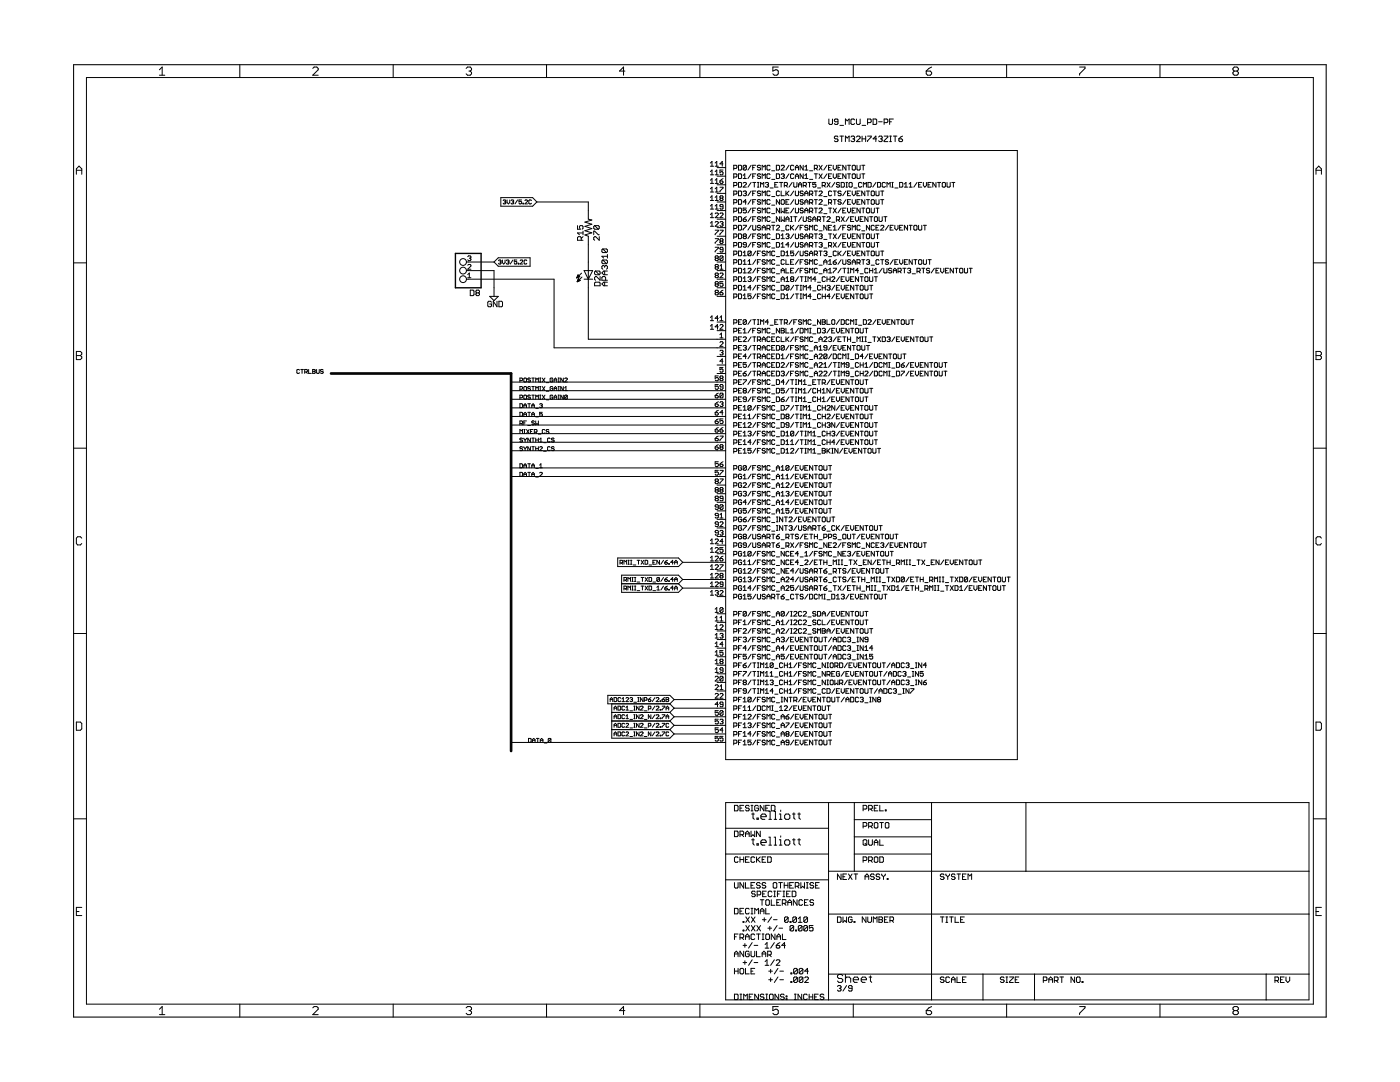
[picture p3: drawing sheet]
<svg xmlns="http://www.w3.org/2000/svg" width="279mm" height="216mm" viewBox="0 0 279 216" stroke-linecap="round" stroke-linejoin="round" font-family="sans-serif">
<g fill="none" stroke="#000" stroke-width=".2">
<path d="M17.3 15.5h244.8v184.9h-244.8zM31.8 13.9l.6-.5v1.6M31.8 15h1.1M47.9 12.9v2.6M62.4 13.7l.3-.3h.5l.3 .3v.2l-1.1 1.1h1.1M78.5 12.9v2.6M93 13.7l.3-.3h.5l.3 .3v.2l-.3 .3M93.6 14.2h.2M93.8 14.2l.3 .3v.2l-.3 .3h-.5l-.3-.3M109.1 12.9v2.6M124.7 14.2h-1.1l.8-.8v1.6M139.7 12.9v2.6"/>
<path d="M155.3 13.4h-1.1v.8l.6-.3h.2l.3 .3v.5l-.3 .3h-.5l-.3-.3M170.3 12.9v2.6M184.8 14.2h.9l.2 .3v.2l-.2 .3h-.6l-.3-.3zM185.9 13.4l-.5 .3-.6 .5M200.9 12.9v2.6M215.5 13.4h1v.3l-1 1v.3M231.5 12.9v2.6M246.3 14.2l-.2-.3v-.2l.2-.3h.6l.2 .3v.2l-.2 .3M246.3 14.2l-.2 .3v.2l.2 .3h.6l.2-.3v-.2l-.2-.3M246.3 14.2h.6M15.2 34.8v-1.1l.6-.6 .5 .6v1.1M15.2 34h1.1"/>
<path d="M99.9 39.4h6.4l.8 .9-.8 .8h-6.4zM101.2 39.9v.5l.3 .3 .2-.3v-.5M103.3 39.9l-.5 .8M104.1 39.9h-.5v.4l.2-.1 .3 .1-.2 .4-.3-.1M141.8 32.5l.3-.3v1M141.8 34.2l.3-.3v1M141.8 36l.3-.4v1M141.8 37.7l.3-.3v.9M141.8 39.4l.3-.3v.9M141.8 33.2h.6M141.8 34.9h.6M141.8 36.6h.6"/>
<path d="M141.8 38.3h.6M142.7 39.4l.3-.3v.9M142.7 33.2h.7M142.7 32.5l.3-.3v1M142.7 34.2l.3-.3v1M142.7 36l.3-.4v1M142.7 37.7l.3-.3v.9M142.7 34.9h.7M142.7 36.6h.7M142.7 38.3h.7M143.1 33.4h1.7M143.1 35.2h1.7"/>
<path d="M143.1 36.9h1.7M143.1 38.6h1.7M143.7 36.1h.4l.2 .3-.2 .2h-.3zM143.7 37.4h.6l-.6 .9M143.8 39.5l-.1-.1 .1-.3 .5 .1-.2 .3M143.8 39.5l-.1 .2 .1 .3 .5-.1-.2-.4M143.8 39.5h.3M144.3 33.9h-.6v.5l.3-.2 .3 .2-.2 .5h-.3l-.1-.2M144.3 32.7h-.6l.4-.5v1M144.3 35.6l-.6 .5M144.8 30h58.2v121.6h-58.2zM146.4 33.6h.5l.2-.2v-.3l-.2-.1h-.5v.9"/>
<path d="M146.4 35.3h.5l.2-.1v-.4l-.2-.1h-.5v.9M146.4 37h.5l.2-.1v-.3l-.2-.2h-.5v.9M146.4 38.7h.5l.2-.1v-.3l-.2-.2h-.5v1M147.4 33h.4l.2 .1v.7l-.2 .1h-.4zM147.4 34.7h.4l.2 .1v.7l-.2 .1h-.4zM147.4 36.4h.4l.2 .2v.6l-.2 .1h-.4zM147.4 38.1h.4l.2 .2v.6l-.2 .2h-.4zM147.4 39.8h.4l.2 .2v.6l-.2 .2h-.4zM148.3 36.6l.2-.2 .4 .2v.1l-.6 .6h.6M148.3 38.3l.5-.2 .1 .2-.1 .3M148.3 35.6h.6M148.3 35l.3-.3v.9"/>
<path d="M148.6 38.6h.2M148.8 38.6l.1 .1-.1 .4-.5-.2M148.9 33.1l-.1-.1-.5 .1v.7M148.9 33.1v.7l-.1 .1h-.3l-.2-.1M148.9 33.1l-.6 .7M149.9 33l-.6 .9M149.9 34.7l-.6 .9M149.9 36.4l-.6 .9M149.9 38.1l-.6 1M149.9 39.8l-.6 1M150.2 33.4h.3M150.2 35.2h.3"/>
<path d="M150.2 36.4h.6M150.2 38.6h.3M150.5 36.4v.9M150.8 33h-.6v.9M150.8 34.7h-.6v.9M150.8 38.1h-.6v1M150.8 39.8h-.6v1M151.2 36.4h.3M151.2 37.3h.3M151.3 36.4v.9M151.8 33.1l-.2-.1-.4 .1 .1 .3h.3l.2 .2-.2 .3h-.3l-.1-.1M151.8 34.8l-.2-.1-.4 .1 .1 .4h.3l.2 .1-.2 .3-.4-.1"/>
<path d="M151.8 38.3l-.2-.2-.4 .2 .1 .3 .5 .1-.2 .4-.4-.2M151.8 40l-.2-.2-.4 .2 .1 .3 .5 .1-.2 .4-.4-.2M151.8 37.3v-.9l.3 .3 .3-.3v.9M152.1 35.6v-.9l.3 .3 .3-.3v.9M152.1 33.9v-.9l.3 .3 .3-.3v.9M152.1 39.1v-1l.3 .3 .3-.3v1M152.7 36.6l.5-.2 .2 .2-.2 .3M153.1 36.9h.1M153.2 36.9l.2 .1-.2 .3-.5-.1M153.7 33.1l-.2-.1-.4 .1v.7l.1 .1h.3l.2-.1M153.7 34.8l-.2-.1-.4 .1v.7l.1 .1 .5-.1M153.7 38.3l-.2-.2-.4 .2v.6l.1 .2 .5-.2"/>
<path d="M153.7 40l-.2-.2-.4 .2v.6l.1 .2 .5-.2M153.7 37.5h.6M154 34.1h.6M154 35.8h.6M154 39.2h.6M154.6 36.9h.3M154.9 33h.5l.2 .1v.7l-.2 .1h-.5zM154.9 34.7h.5l.2 .1v.7l-.2 .1h-.5zM155.3 36.4h-.7v.9h.7M155.6 38.3l-.2-.2-.5 .2v.6l.2 .2 .5-.2M155.6 39.8v1l-.7-1v1M155.6 36.4h.6"/>
<path d="M155.9 33.1l.1-.1 .5 .1v.2l-.6 .6h.6M155.9 34.8l.5-.1 .1 .1-.1 .4M155.9 40l.1-.2 .5 .2v.6l-.1 .2-.5-.2zM155.9 36.4v.9M155.9 38.1v1h.6M156.2 35.2h.2M156.4 35.2l.1 .1-.1 .3-.5-.1M156.5 37h.5l.1-.4-.1-.2h-.5v.9M156.8 37l.3 .3M156.8 38.1v1M157 38.6l.5 .5M157.5 33l-.7 .9"/>
<path d="M157.5 34.7l-.7 .9M157.5 39.8h-.7v1h.7M157.5 38.1l-.7 .6M158.1 36.4l-.6 .9M158.4 33.1l-.1-.1-.5 .1v.7l.1 .1h.4l.1-.1M158.4 34.8l-.1-.1-.5 .1v.7l.1 .1 .5-.1M158.4 36.4v.8l.2 .1 .4-.1v-.8M158.4 38.1l-.6 1M158.4 39.8l-.6 1M158.7 33.4h.7M158.7 33.9v-.6l.3-.3 .4 .3v.6M158.7 35.6v-.6l.3-.3 .4 .3v.6"/>
<path d="M158.7 38.1v.8l.2 .2 .5-.2v-.8M158.7 39.8v.8l.2 .2 .5-.2v-.8M158.7 35.2h.7M159.4 37.3v-.6l.3-.3 .3 .3v.6M159.4 36.9h.6M160.3 33v.9l-.6-.9v.9M160.3 34.7v.9l-.6-.9v.9M160.3 38.3l-.2-.2-.4 .2v.1l.4 .2 .2 .3-.2 .2-.4-.2M160.3 40l-.2-.2-.4 .2 .1 .3 .5 .1v.2l-.2 .2-.4-.2M160.3 37h.5l.1-.4-.1-.2h-.5v.9M160.6 33.9h.6M160.6 33.3l.3-.3v.9"/>
<path d="M160.6 35l.3-.3v.9M160.6 35.6h.6M160.6 37l.3 .3M160.6 38.6h.6M160.6 39.1v-.7l.3-.3 .3 .3v.7M161.2 36.4h.7M161.6 34.1h.6M161.6 35.8h.6M161.6 36.4v.9M161.6 38.7h.4l.2-.1v-.3l-.2-.2h-.4v1M161.9 38.7l.3 .4M162.5 33.6h.5l.1-.2-.1-.4h-.5v.9"/>
<path d="M162.5 34.7h.6M162.5 38.1h.6M162.5 39.8h.6M162.8 33.6l.3 .3M162.8 34.7v.9M162.8 36.4h-.6v.5l.3-.2 .3 .2v.3l-.1 .1-.5-.1M162.8 38.1v1M162.8 39.8v1M163.2 37.5h.6M163.4 33l.7 .9M163.4 34.7l.7 .9M163.4 38.3l.2-.2 .5 .2v.1l-.7 .7h.7"/>
<path d="M163.4 40l.2-.2 .5 .2-.7 .8h.7M164.1 33l-.7 .9M164.1 34.7l-.7 .9M164.1 37h.4l.2-.1v-.3l-.2-.2h-.4v.9M164.4 37l.3 .3M164.4 39.2h.6M165 33l-.6 .9M165 34.7l-.6 .9M165 36.4l.7 .9M165.4 33.4h.3M165.4 35.2h.3M165.4 23.7v1l.2 .1h.4l.1-.1v-1"/>
<path d="M165.7 36.4l-.7 .9M166 38.3l-.2-.2-.4 .2v.6l.1 .2 .5-.2M166 33h-.6v.9h.6M166 34.7h-.6v.9h.6M166.3 33v.6l.3 .3 .3-.3v-.6M166.3 34.7v.6l.3 .3 .3-.3v-.6M166.3 38.1h.6M166.3 39.8h.6M166.6 36.4l-.6 .9M166.6 38.1v1M166.6 39.8v1M167.2 27.3l-.1-.1h-.4l-.2 .3 .2 .2h.4l.1 .4-.1 .2h-.4l-.2-.2"/>
<path d="M167.2 24.3h-.5l-.2-.2 .2-.4h.4l.1 .2v.8l-.1 .1h-.4l-.2-.1M167.2 33.4h.4M167.2 35.2h.4M167.6 36.6l-.2-.2-.5 .2 .2 .3 .5 .1-.2 .3-.5-.1M167.6 27.2h.7M167.6 25h.7M167.9 33h-.7v.9h.7M167.9 34.7h-.7v.9h.7M167.9 38.3l-.2-.2-.5 .2 .2 .3 .5 .1-.2 .4-.5-.2M167.9 40l-.2-.2-.5 .2 .2 .3 .5 .1-.2 .4-.5-.2M167.9 36.4h.4l.2 .2v.6l-.2 .1h-.4zM168 27.2v1.1"/>
<path d="M168.7 24.8v-1.1l.4 .4 .4-.4v1.1M168.7 28.3v-1.1l.4 .3 .4-.3v1.1M168.8 33v.9l-.6-.9v.9M168.8 34.7v.9l-.6-.9v.9M168.8 36.4h.3M168.8 37.3h.3M168.8 38.1l-.6 1M168.8 39.8l-.6 1M169 36.4v.9M169.1 33h.7M169.1 34.7h.7M169.1 38.6h.3"/>
<path d="M169.4 33v.9M169.4 34.7v.9M169.4 36.6l.2-.2 .5 .2v.6l-.2 .1-.5-.1zM169.8 38.1h-.7v1h.7M169.8 39.8h-.7v1h.7M169.8 27.3l.2-.1h.4l.2 .1-.2 .4M170.1 33.1l.1-.1 .5 .1v.7l-.1 .1h-.4l-.1-.1zM170.1 34.8l.1-.1 .5 .1v.7l-.1 .1-.5-.1zM170.1 38.1v.6l.3 .4 .3-.4v-.6M170.1 39.8v.6l.3 .4 .3-.4v-.6M170.2 27.7h.2M170.4 27.7l.2 .2-.2 .4h-.4l-.2-.2"/>
<path d="M170.4 37.5h.6M170.6 23.9l-.2-.2h-.4l-.2 .2v.8l.2 .1h.4l.2-.1M170.9 27.3l.2-.1h.4l.2 .1v.2l-.8 .8h.8M170.9 23.7v1l.2 .1h.4l.2-.1v-1M171 33v.8l.2 .1h.3l.2-.1v-.8M171 34.7v.8l.2 .1 .5-.1v-.8M171 38.6h.3M171.7 38.1h-.7v1h.7M171.7 39.8h-.7v1h.7M172 33h.6M172 34.7h.6M172 36.6l-.2-.2-.5 .2v.6l.2 .1 .5-.1"/>
<path d="M172 27.7h.8M172 27.2v1.1M172 25h.8M172.3 33v.9M172.3 34.7v.9M172.3 37.3v-.9l.3 .3 .3-.3v.9M172.6 38.1v1l-.6-1v1M172.6 39.8v1l-.6-1v1M172.8 27.2v1.1M172.9 38.1h.6M172.9 39.8h.6M173.1 27.2h.8v.1l-.8 .8v.2"/>
<path d="M173.1 24.5h.6l.2-.2v-.4l-.2-.2h-.6v1.1M173.2 36.4h.5l.2 .2v.6l-.2 .1h-.5zM173.2 38.1v1M173.2 39.8v1M174 38.1l.5 .2v.6l-.2 .2-.4-.2v-.6zM174 39.8l.5 .2v.6l-.2 .2-.4-.2v-.6zM174.2 23.7h.6l.2 .2v.8l-.2 .1h-.6zM174.8 38.1v.8l.2 .2 .4-.2v-.8M174.8 36.4l-.6 .9M174.8 39.8v.8l.2 .2 .4-.2v-.8M175 27.7h-.8l.6-.5v1.1M175.1 36.4h.5l.1 .2v.6l-.1 .1h-.5z"/>
<path d="M175.3 27.3l.2-.1h.4l.2 .1-.2 .4M175.3 24.3h.8M175.7 27.7h.2M175.7 38.1h.7M175.7 39.8h.7M175.9 27.7l.2 .2-.2 .4h-.4l-.2-.2M176.1 38.1v1M176.1 39.8v1M176.4 27.2h.8v.1l-.8 .8v.2h.8M176.4 24.5h.6l.2-.2v-.4l-.2-.2h-.6v1.1M176.7 36.6l-.1-.2-.5 .2v.6l.1 .1 .5-.1M177 37.3v-.9l.3 .3 .4-.3v.9"/>
<path d="M177.5 27.2h.4M177.5 28.3h.4M177.5 24.3h.4M177.7 27.2v1.1M178 36.4h.3M178 37.3h.3M178.1 36.4v.9M178.3 27.2h.7M178.3 23.7h-.8v1.1M178.6 37.5h.6M178.6 27.2v1.1M179.4 27.7h.5l.2 .4-.2 .2h-.3l-.2-.2z"/>
<path d="M179.5 36.4h.5l.2 .2v.6l-.2 .1h-.5zM180.1 27.2l-.7 .5M180.5 37.3h.6M180.5 36.7l.3-.3v.9M181.4 37.3h.7M181.4 36.7l.3-.3v.9M183 36.4l-.6 .9M183.3 36.9h.3M184 36.4h-.7v.9h.7M184.3 36.4v.6l.3 .3 .3-.3v-.6M185.2 36.9h.3M185.8 36.4h-.6v.9h.6"/>
<path d="M186.8 36.4v.9l-.6-.9v.9M187.1 36.4h.6M187.4 36.4v.9M188 36.6l.2-.2 .5 .2v.6l-.2 .1-.5-.1zM189 36.4v.8l.1 .1 .5-.1v-.8M189.9 36.4h.7M190.3 36.4v.9M262.6 34.8v-1.1l.6-.6 .5 .6v1.1M262.6 34h1.1M14.7 52.5h2.6M93.1 52.3h5.5M93.1 54h5.5v5.1"/>
<path d="M93.1 55.7h17.5v13.7h34.2M93.3 51.2l.2-.1h.3l.2 .1-.2 .3M93.3 52.9l.2-.1 .5 .1v.2l-.7 .6h.7M93.3 55.4h.7M93.3 54.8l.4-.3v.9M93.7 51.5h.1M93.8 51.5l.2 .2-.2 .3h-.3l-.2-.2M93.9 57.9h.5l.2 .2v.7l-.2 .2h-.5zM95.1 58.4l-.1-.1 .1-.4h.4l.2 .2-.2 .3M95.1 58.4l-.1 .2 .1 .4h.4l.2-.2-.2-.4M95.1 58.4h.4M97.7 59.1h1.7l-.8 .9z"/>
<path d="M99.4 51.4h6.4v1.7h-6.4l-.8-.8zM99.5 52l.4-.1 .1 .1-.1 .3M99.7 52.3h.2M99.9 52.3l.1 .1-.1 .3-.4-.2M100.3 51.9v.5l.2 .3 .3-.3v-.5M100.4 40l.4-.1 .1 .1-.1 .3M100.7 40.3h.1M100.8 40.3l.1 .1-.1 .3-.4-.1M101 52l.5-.1 .1 .1-.1 .3M101.3 52.3h.2M101.5 52.3l.1 .1-.1 .3-.5-.2M102 40l.4-.1 .1 .1-.1 .3"/>
<path d="M102.3 40.3h.1M102.4 51.9l-.6 .8M102.4 40.3l.1 .1-.1 .3-.4-.1M103.1 51.9h-.5v.4l.3-.1 .2 .1-.1 .4-.4-.2M103.4 52.5l.1 .2zM103.8 52l.1-.1 .4 .1-.5 .7h.5M104.4 40.6l.1 .1zM104.8 40l.1-.1 .4 .1-.5 .7h.5M105.1 52l-.1-.1-.4 .1 .1 .7 .4-.2M106.1 40l-.2-.1-.4 .1v.6l.2 .1 .4-.1M107.1 40.3h10.3v3.4l.7 .2-1.4 .4 1.4 .4-1.4 .5 1.4 .4-1.4 .4 1.4 .5-1.4 .4 .7 .2v20.6h27.4M115.1 55.4h.1"/>
<path d="M115.1 55.4h.3M115.2 55.3h.3M115.2 55.2h.5M115.2 56.2h.1M115.2 56.1h.2M115.3 45v.7h.5l-.2-.3 .2-.4h.4l.2 .2v.4l-.2 .1M115.3 55.1h.4M115.3 55.1h.3M115.3 56h.3M115.3 55h.2M115.3 56h.4M115.3 55.9h.4"/>
<path d="M115.3 54.9h.1M115.4 54.8l.3 .4-.6 .3zM115.4 55.8h.3M115.4 55.8h.2M115.4 55.7h.1M115.4 55.6l-.2 .6M115.4 55.6l.4 .4-.6 .2M115.4 55.6h.1M116 47.9v-.5l-.2-.2h-.4l-.1 .2v.5h1.1M116.1 54.5l-1 1M116.1 55.3l-.9 .9M116.4 47.2l-.4 .4"/>
<path d="M116.4 46.5h-1.1l.3 .3M116.4 46.1v.7M116.6 54h1.7l-.9 1.7zM116.6 55.7h1.7M118.5 46.8v-.7h.2l.7 .7h.2M118.7 56.5l.2-.2h.7l.2 .2v.5h-1.1zM118.7 45h.7l.2 .2v.4l-.2 .1M118.7 45l-.2 .2v.4l.2 .1h.7M118.7 45l.7 .7M118.9 54.1l-.2 .2v.3l.2 .2h.7M118.9 54.1h.7l.2 .2v.3l-.2 .2M118.9 54.1l.7 .7"/>
<path d="M119.6 47.2v.7l-.7-.7h-.2l-.2 .2v.4l.2 .1M119.8 55.2v.7l-.8-.7h-.1l-.2 .2v.3l.2 .2M120.3 49.7l-.2 .1v.4l.2 .2h.7M120.3 51.9l-.2 .2v.3l.2 .2h.7M120.3 49.7h.7l.2 .1v.4l-.2 .2M120.3 51.9h.7l.2 .2v.3l-.2 .2M120.3 51.9l.7 .7M120.3 49.7l.7 .7M120.7 53.2v.1M120.7 54.1v.7M120.7 56.3v.7M120.7 53.2l-.2-.2-.4 .2v.3l.2 .2"/>
<path d="M120.7 53.2l.2-.2 .3 .2v.3l-.2 .2M120.9 55.9v-.5l-.2-.2h-.4l-.2 .2v.5h1.1M121.2 56.3h-.7l-.4 .4 .4 .3h.7M121.2 54.1h-.7l-.4 .4 .4 .3h.7M121.2 50.8v.7M121.2 51.1h-1.1l.4 .4M141.8 41.1l.3-.3v.9M141.8 42.8l.3-.3v.9M141.8 44.5l.3-.3v.9M141.8 40h.6M141.8 41.7h.6M141.8 43.4h.6"/>
<path d="M141.8 45.1h.6M142.7 41.1l.3-.3v.9M142.7 44.4l.2-.2 .5 .2-.7 .7h.7M142.7 40h.7M142.7 41.7h.7M142.7 42.7l.2-.2 .5 .2v.1l-.7 .6h.7M142.7 45.9h.7l-.7 1M142.7 47.6h.7l-.7 1M142.7 49.3h.7l-.7 1M142.9 53.2l-.2-.1 .2-.3 .5 .1-.2 .3M142.9 51.5l-.2-.1 .2-.3h.3l.2 .1-.2 .3M142.9 51.5l-.2 .2 .2 .3h.3l.2-.2-.2-.3"/>
<path d="M142.9 53.2l-.2 .2 .2 .3h.3l.2-.1-.2-.4M142.9 54.9l-.2-.1 .2-.3 .5 .1-.2 .3M142.9 54.9l-.2 .2 .2 .3 .5-.1-.2-.4M142.9 56.7l-.2-.2 .2-.3 .5 .1-.2 .4M142.9 56.7l-.2 .1 .2 .3 .5-.1-.2-.3M142.9 58.4l-.2-.2 .2-.3 .5 .2-.2 .3M142.9 58.4l-.2 .1 .2 .3 .5-.1-.2-.3M142.9 51.5h.3M142.9 53.2h.3M142.9 54.9h.3M142.9 56.7h.3M142.9 58.4h.3"/>
<path d="M143.1 40.3h1.7M143.1 42h1.7M143.1 43.7h1.7M143.1 45.4h1.7M143.1 47.1h1.7M143.1 48.9h1.7M143.1 50.6h1.7M143.1 52.3h1.7M143.1 54h1.7M143.1 55.7h1.7M143.1 57.4h1.7M143.1 59.1h1.7"/>
<path d="M143.7 45.9h.6l-.6 1M143.7 58.4h.4l.2 .3-.5 .1zM143.7 42.7l.1-.2 .5 .2v.1l-.6 .6h.6M143.7 44.4l.4-.2 .2 .2-.2 .3M143.7 54.6l.1-.1 .5 .1v.2l-.6 .6h.6M143.7 53.7h.6M143.7 53.1l.3-.3v.9M143.8 48.1l-.1-.2 .1-.3h.3l.2 .2-.2 .3M143.8 48.1l-.1 .2 .1 .3h.3l.2-.2-.2-.3M143.8 48.1h.3M144 44.7h.1M144.1 44.7l.2 .1-.2 .3-.4-.1"/>
<path d="M144.3 41.3h-.5l-.1-.2 .1-.3 .5 .1v.7l-.2 .1-.4-.1M144.3 49.8h-.5l-.1-.1 .1-.4h.3l.2 .2v.6l-.2 .2h-.3l-.1-.2M144.3 51.2l-.2-.1h-.3l-.1 .1v.6M144.3 56.2h-.6v.5l.3-.2 .3 .2-.2 .4-.4-.1M144.3 51.2v.6l-.2 .2h-.3l-.1-.2M144.3 51.2l-.6 .6M144.3 57.9l-.6 .5M146.4 40.4h.5l.2-.1v-.3l-.2-.2h-.5v1M146.4 42.2h.5l.2-.2v-.3l-.2-.2h-.5v1M146.4 43.9h.5l.2-.2v-.3l-.2-.2h-.5v1M146.4 45.6h.5l.2-.2v-.3l-.2-.1h-.5v.9M146.4 47.3h.5l.2-.2v-.3l-.2-.1h-.5v.9"/>
<path d="M146.4 49h.5l.2-.1v-.4l-.2-.1h-.5v.9M146.4 50.7h.5l.2-.1v-.4l-.2-.1h-.5v.9M146.4 52.4h.5l.2-.1v-.3l-.2-.2h-.5v.9M146.4 54.1h.5l.2-.1v-.3l-.2-.2h-.5v1M146.4 55.9h.5l.2-.2v-.3l-.2-.2h-.5v1M146.4 57.6h.5l.2-.2v-.3l-.2-.2h-.5v1M146.4 59.3h.5l.2-.2v-.3l-.2-.1h-.5v.9M147.4 48.4h.4l.2 .1v.7l-.2 .1h-.4zM147.4 41.5h.4l.2 .2v.6l-.2 .2h-.4zM147.4 43.2h.4l.2 .2v.6l-.2 .2h-.4zM147.4 45h.4l.2 .1v.6l-.2 .2h-.4zM147.4 46.7h.4l.2 .1v.7l-.2 .1h-.4z"/>
<path d="M147.4 50.1h.4l.2 .1v.7l-.2 .1h-.4zM147.4 51.8h.4l.2 .2v.6l-.2 .1h-.4zM147.4 53.5h.4l.2 .2v.6l-.2 .2h-.4zM147.4 55.2h.4l.2 .2v.6l-.2 .2h-.4zM147.4 56.9h.4l.2 .2v.6l-.2 .2h-.4zM147.4 58.7h.4l.2 .1v.6l-.2 .2h-.4zM148.3 43.7h.5l.1 .3-.1 .2h-.3l-.2-.2zM148.3 45h.6l-.6 .9M148.3 50.4l.3-.3v.9M148.3 52.1l.3-.3v.9M148.3 53.8l.3-.3v1M148.3 55.5l.3-.3v1"/>
<path d="M148.3 57.3l.3-.4v1M148.3 59l.3-.3v.9M148.3 51h.6M148.3 52.7h.6M148.3 54.5h.6M148.3 56.2h.6M148.3 57.9h.6M148.3 59.6h.6M148.5 47.1l-.2-.1 .2-.3h.3l.1 .1-.1 .3M148.5 47.1l-.2 .2 .2 .3h.3l.1-.1-.1-.4M148.5 47.1h.3M148.9 41.5h-.6v.5l.5-.2 .1 .5-.1 .2-.5-.2"/>
<path d="M148.9 48.9h-.4l-.2-.2 .2-.3 .4 .1v.7l-.1 .1-.5-.1M148.9 43.2l-.6 .5M148.9 40.3h-.6l.5-.5v1M149.3 55.4l.1-.2h.3l.2 .2-.2 .3M149.3 53.7l.1-.2 .5 .2-.6 .8h.6M149.3 52.7h.6M149.3 52.1l.3-.3v.9M149.6 55.7h.1M149.7 55.7l.2 .2-.2 .3-.4-.2M149.9 58.7h-.6v.4l.3-.1 .3 .1v.3l-.2 .2h-.3l-.1-.2M149.9 41.5l-.6 1M149.9 43.2l-.6 1"/>
<path d="M149.9 45l-.6 .9M149.9 46.7l-.6 .9M149.9 48.4l-.6 .9M149.9 50.2l-.2-.1-.4 .1v.7M149.9 50.2v.7l-.2 .1-.4-.1M149.9 50.2l-.6 .7M149.9 57.4h-.6l.4-.5v1M150.2 45v.7l.2 .2h.3l.1-.2v-.7M150.2 40.3h.3M150.2 42h.3M150.2 43.7h.3M150.2 47.1h.3"/>
<path d="M150.2 48.9h.3M150.8 41.5h-.6v1M150.8 43.2h-.6v1M150.8 46.7h-.6v.9M150.8 48.4h-.6v.9M150.8 50.1l-.6 .9M150.8 51.8l-.6 .9M150.8 53.5l-.6 1M150.8 55.2l-.6 1M150.8 56.9l-.6 1M150.8 58.7l-.6 .9M151.2 50.6h.3"/>
<path d="M151.2 52.3h.3M151.2 54h.3M151.2 55.7h.3M151.2 57.4h.3M151.2 59.1h.3M151.8 41.7l-.2-.2h-.3l-.1 .3 .1 .2h.3l.2 .3-.2 .2-.4-.2M151.8 43.4l-.2-.2h-.3l-.1 .2 .1 .3 .5 .2-.2 .3h-.3l-.1-.2M151.8 45.1l-.2-.1h-.3l-.1 .1 .1 .3h.3l.2 .2-.2 .3h-.3l-.1-.2M151.8 46.8l-.2-.1h-.3l-.1 .1 .1 .3h.3l.2 .2-.2 .3h-.3l-.1-.1M151.8 48.5l-.2-.1-.4 .1 .1 .4h.3l.2 .1-.2 .3-.4-.1M151.8 50.1h-.6v.9M151.8 51.8h-.6v.9"/>
<path d="M151.8 53.5h-.6v1M151.8 55.2h-.6v1M151.8 56.9h-.6v1M151.8 58.7h-.6v.9M152.1 40.8v-1l.3 .3 .3-.3v1M152.1 42.5v-1l.3 .3 .3-.3v1M152.1 44.2v-1l.3 .4 .3-.4v1M152.1 45.9v-.6l.3-.3 .3 .3v.6M152.1 47.6v-.9l.3 .3 .3-.3v.9M152.1 49.3v-.9l.3 .3 .3-.3v.9M152.1 45.4h.6M152.7 50.2l-.1-.1-.5 .1 .2 .4h.3l.1 .1-.1 .3-.5-.1"/>
<path d="M152.7 52l-.1-.2-.5 .2 .2 .3 .4 .1-.1 .3-.5-.1M152.7 53.7l-.1-.2-.5 .2 .2 .3 .4 .1-.1 .4-.5-.2M152.7 55.4l-.1-.2h-.3l-.2 .3 .2 .2h.3l.1 .3-.1 .2-.5-.2M152.7 57.1l-.1-.2h-.3l-.2 .4 .2 .1h.3l.1 .3-.1 .2h-.3l-.2-.2M152.7 58.8l-.1-.1h-.3l-.2 .1 .2 .3 .4 .2-.1 .3h-.3l-.2-.2M153.1 45.6h.4l.2-.2v-.3l-.2-.1h-.4v.9M153.1 51v-.9l.3 .3 .3-.3v.9M153.1 52.7v-.9l.3 .3 .3-.3v.9M153.1 54.5v-1l.3 .3 .3-.3v1M153.1 56.2v-1l.3 .3 .3-.3v1M153.1 57.9v-1l.3 .4 .3-.4v1M153.1 59.6v-.9l.3 .3 .3-.3v.9"/>
<path d="M153.4 45.6l.3 .3M153.7 41.7l-.2-.2h-.3l-.1 .2v.6l.1 .2 .5-.2M153.7 43.4l-.2-.2h-.3l-.1 .2v.6l.1 .2h.3l.2-.2M153.7 46.8l-.2-.1h-.3l-.1 .1v.7l.1 .1h.3l.2-.1M153.7 48.5l-.2-.1-.4 .1v.7l.1 .1 .5-.1M154 40.9h.6M154 42.6h.6M154 44.3h.6M154 45h.6M154 47.8h.6M154 49.5h.6M154.3 45v.9"/>
<path d="M154.6 50.2l-.1-.1-.5 .1v.7l.2 .1 .4-.1M154.6 52l-.1-.2-.5 .2v.6l.2 .1 .4-.1M154.6 53.7l-.1-.2-.5 .2v.6l.2 .2 .4-.2M154.6 55.4l-.1-.2h-.3l-.2 .2v.6l.2 .2 .4-.2M154.6 57.1l-.1-.2h-.3l-.2 .2v.6l.2 .2h.3l.1-.2M154.6 58.8l-.1-.1h-.3l-.2 .1v.6l.2 .2h.3l.1-.2M154.9 46.7h.5l.2 .1v.7l-.2 .1h-.5zM154.9 48.4h.5l.2 .1v.7l-.2 .1h-.5zM154.9 45.1l.2-.1h.3l.2 .1-.7 .8h.7M154.9 51.2h.7M154.9 52.9h.7M154.9 54.6h.7"/>
<path d="M154.9 56.3h.7M154.9 58h.7M154.9 59.8h.7M155.6 41.5v1l-.7-1v1M155.6 43.2v1l-.7-1v1M155.9 41.5v1l.3-.3 .3 .3v-1M155.9 43.2v1l.3-.3 .3 .3v-1M155.9 50.1h.5l.1 .1v.7l-.1 .1h-.5zM155.9 54.5v-.7l.3-.3 .3 .3v.7M155.9 56.2v-.7l.3-.3 .3 .3v.7M155.9 56.9h.5l.1 .2v.6l-.1 .2h-.5zM155.9 58.7h.5l.1 .1v.6l-.1 .2h-.5z"/>
<path d="M155.9 46.1h.6M155.9 47.6h.6M155.9 47l.3-.3v.9M155.9 48.7l.3-.3v.9M155.9 49.3h.6M155.9 54h.6M155.9 55.7h.6M156.5 52l-.1-.2-.5 .2v.6l.1 .1 .5-.1M156.8 50.4l.3-.3v.9M156.8 55.5l.3-.3v1M156.8 59l.3-.3v.9M156.8 44.2v-.6l.3-.4 .4 .4v.6"/>
<path d="M156.8 51.8v.9h.7M156.8 53.5v1h.7M156.8 40.3h.3M156.8 42h.3M156.8 43.7h.7M156.8 46.8l.2-.1h.3l.2 .1-.2 .3M156.8 51h.7M156.8 56.2h.7M156.8 59.6h.7M157.1 47.1h.2M157.3 47.1l.2 .2-.2 .3h-.3l-.2-.1M157.5 41.5h-.7v1h.7"/>
<path d="M157.5 45.1l-.2-.1h-.3l-.2 .1v.6l.2 .2h.3l.2-.2M157.5 57.1l-.2-.2h-.3l-.2 .2v.6M157.5 57.1v.6l-.2 .2h-.3l-.2-.2M157.5 48.9h-.7l.5-.5v.9M157.5 57.1l-.7 .6M157.8 45v.9M157.8 43.2h.3M157.8 44.2h.3M157.8 52.3h.3M157.8 54h.3M157.9 55.7l-.1-.2 .1-.3h.4l.1 .2-.1 .3M157.9 55.7l-.1 .2 .1 .3 .5-.2-.1-.3"/>
<path d="M157.9 43.2v1M157.9 45.4l.5 .5M157.9 55.7h.4M158.4 50.1h-.6v.5l.3-.2 .3 .2-.1 .4-.5-.1M158.4 51.8h-.6v.9h.6M158.4 53.5h-.6v1h.6M158.4 41.5l-.6 1M158.4 43.2h.6M158.4 45l-.6 .6M158.4 46.7l-.6 .9M158.4 48.4l-.6 .9M158.4 56.9l-.6 1"/>
<path d="M158.4 58.7l-.6 .9M158.7 41.5v.8l.2 .2 .5-.2v-.8M158.7 43.2v1M158.7 46.7v.8l.2 .1h.3l.2-.1v-.8M158.7 48.4v.8l.2 .1 .5-.1v-.8M158.7 56.9h.7M158.7 58.7h.7M159 56.9v1M159 58.7v.9M159.4 45l-.7 .9M159.4 50.1l-.7 .9M159.4 51.8l-.7 .9"/>
<path d="M159.4 53.5l-.7 1M159.4 55.2l-.7 1M159.7 50.1v.8l.1 .1 .5-.1v-.8M159.7 45.4h.3M159.7 52.3h.3M159.7 54h.3M159.7 55.2h.6M159.7 56.9h.3M159.7 57.9h.3M159.7 58.7h.3M159.7 59.6h.3M159.8 56.9v1"/>
<path d="M159.8 58.7v.9M160 43.2l-.6 1M160 55.2v1M160.3 41.7l-.2-.2h-.3l-.1 .3 .1 .2h.3l.2 .3-.2 .2-.4-.2M160.3 45h-.6v.9M160.3 46.8l-.2-.1h-.3l-.1 .1 .1 .3h.3l.2 .2-.2 .3h-.3l-.1-.1M160.3 48.5l-.2-.1-.4 .1v.2l.4 .2 .2 .3-.2 .1-.4-.1M160.3 51.8h-.6v.9M160.3 53.5h-.6v1M160.3 43.2v.8l.2 .2h.3l.1-.2v-.8M160.3 57.9v-1l.3 .4 .3-.4v1M160.3 59.6v-.9l.3 .3 .3-.3v.9"/>
<path d="M160.6 49.3v-.6l.3-.3 .3 .3v.6M160.6 40.8v-.7l.3-.3 .3 .3v.7M160.6 42.5v-.7l.3-.3 .3 .3v.7M160.6 47.6v-.6l.3-.3 .3 .3v.6M160.6 40.3h.6M160.6 42h.6M160.6 47.1h.6M160.6 48.9h.6M160.6 55.2h.3M160.6 56.2h.3M160.8 55.2v1M161.2 45.1l-.1-.1h-.3l-.2 .1 .2 .3h.3l.1 .2-.1 .3h-.3l-.2-.2"/>
<path d="M161.2 50.2l-.1-.1-.5 .1 .2 .4h.3l.1 .1-.1 .3-.5-.1M161.2 52l-.1-.2-.5 .2 .2 .3 .4 .1-.1 .3-.5-.1M161.2 53.7l-.1-.2-.5 .2 .2 .3 .4 .1-.1 .4-.5-.2M161.2 56.2v-1l.4 .3 .3-.3v1M161.6 47.3h.4l.2-.2v-.3l-.2-.1h-.4v.9M161.6 40.4h.4l.2-.1v-.3l-.2-.2h-.4v1M161.6 42.2h.4l.2-.2v-.3l-.2-.2h-.4v1M161.6 45.9v-.9l.3 .3 .3-.3v.9M161.6 49h.4l.2-.1v-.4l-.2-.1h-.4v.9M161.6 51v-.6l.3-.3 .3 .3v.6M161.6 52.7v-.9l.3 .3 .3-.3v.9M161.6 54.5v-1l.3 .3 .3-.3v1"/>
<path d="M161.6 50.6h.6M161.9 47.3l.3 .3M161.9 43.4l-.2-.2h-.3l-.2 .2 .2 .3 .5 .2-.2 .3h-.3l-.2-.2M161.9 49l.3 .3M161.9 40.4l.3 .4M161.9 42.2l.3 .3M161.9 57.4h-.7l.5-.5v1M161.9 59.1h-.7l.5-.4v.9M162.2 44.2v-.6l.3-.4 .3 .4v.6M162.2 43.7h.6M162.2 58h.6M162.2 59.8h.6"/>
<path d="M162.5 50.7h.5l.1-.1-.1-.5h-.5v.9M162.5 41.5h.6M162.5 46.7h.6M162.5 48.4h.6M162.8 41.5v1M162.8 46.7v.9M162.8 48.4v.9M162.8 50.7l.3 .3M162.8 55.7h-.6l.5-.5v1M163.1 45.1l-.1-.1h-.3l-.2 .1v.6l.2 .2h.3l.1-.2M163.1 52l-.1-.2-.5 .2v.6l.2 .1 .4-.1M163.1 53.7l-.1-.2-.5 .2v.6l.2 .2 .4-.2"/>
<path d="M163.2 43.9h.4l.2-.2-.2-.5h-.4v1M163.2 56.3h.6M163.4 41.7l.2-.2h.3l.2 .2-.7 .8h.7M163.4 46.8l.2-.1h.3l.2 .1-.2 .3M163.4 48.5l.5-.1 .2 .1-.2 .4M163.4 43.9l.4 .3M163.4 46.1h.7M163.4 50.1h.7M163.4 52.9h.7M163.4 54.6h.7M163.8 57.1l-.2-.2h-.3l-.1 .2v.6l.1 .2h.3l.2-.2M163.8 58.8l-.2-.1h-.3l-.1 .1v.6l.1 .2h.3l.2-.2"/>
<path d="M163.8 50.1v.9M163.8 47.1h.1M163.8 48.9h.1M163.9 48.9l.2 .1-.2 .3-.5-.1M163.9 47.1l.2 .2-.2 .3h-.3l-.2-.1M164.1 56.9v1M164.1 58.7v.9M164.1 43.2h.6M164.1 57.4h.6M164.1 59.1h.6M164.4 50.2l.5-.1 .1 .1-.1 .4M164.4 40.9h.6"/>
<path d="M164.4 42.6h.6M164.4 43.2v1M164.4 52.7v-.6l.3-.3 .3 .3v.6M164.4 54.5v-.7l.3-.3 .3 .3v.7M164.4 47.8h.6M164.4 49.5h.6M164.4 52.3h.6M164.4 54h.6M164.7 55.4l-.2-.2h-.2l-.2 .2v.6l.2 .2 .4-.2M164.7 56.9v1M164.7 58.7v.9M164.7 50.6h.2"/>
<path d="M164.9 50.6l.1 .1-.1 .3-.5-.1M165 43.4l.2-.2h.3l.2 .2-.7 .8h.7M165 57.1l.2-.2h.3l.2 .2-.2 .3M165 45v.9l-.6-.9v.9M165 55.2v1M165 55.7h.7M165.4 49h.4l.2-.1-.2-.5h-.4v.9M165.4 40.4h.4l.2-.4-.2-.2h-.4v1M165.4 41.5h.6M165.4 52.1l.3-.3v.9M165.4 53.8l.3-.3v1M165.4 45.4h.3"/>
<path d="M165.4 46.7h.6M165.4 51.2h.6M165.4 52.7h.6M165.4 54.5h.6M165.4 57.4h.1M165.5 57.4l.2 .2-.2 .3h-.3l-.2-.2M165.7 40.4l.3 .4M165.7 41.5v1M165.7 46.7v.9M165.7 55.2v1M165.7 49l.3 .3M165.7 59.1h-.7l.5-.4v.9"/>
<path d="M166 45h-.6v.9h.6M166 55.4l.1-.2h.4l.1 .2-.6 .8h.6M166 44.3h.6M166.3 52.3h.5l.1 .3-.4 .1-.2-.1zM166.3 53.5h.6l-.6 1M166.3 45.3l.3-.3v.9M166.3 41.5l.6 1M166.3 45.9h.6M166.3 46.7l.6 .9M166.3 48.4l.6 .9M166.6 56.9l-.6 1M166.6 58.7l-.6 .9"/>
<path d="M166.9 50.2l-.1-.1-.5 .1v.7l.2 .1 .4-.1M166.9 43.9h.5l.2-.2-.2-.5h-.5v1M166.9 41.5l-.6 1M166.9 46.7l-.6 .9M166.9 48.4l-.6 .9M166.9 51.8l-.6 .5M166.9 57.4h.3M166.9 59.1h.3M167.2 50.1v.9M167.2 43.9l.4 .3M167.4 50.6l.5 .4M167.6 56.9h-.7v1h.7"/>
<path d="M167.6 58.7h-.7v.9h.7M167.6 55.2l-.7 1M167.9 56.9v.7l.3 .3 .3-.3v-.7M167.9 58.7v.6l.3 .3 .3-.3v-.6M167.9 41.5l-.7 1M167.9 43.2l.6 1M167.9 45l-.7 .9M167.9 46.7l-.7 .9M167.9 48.4l-.7 .9M167.9 50.1l-.7 .6M167.9 51.8l-.7 .9M167.9 53.5l-.7 1"/>
<path d="M167.9 55.7h.3M168.2 51.8v.8l.1 .1 .5-.1v-.8M168.2 42h.3M168.2 45.4h.3M168.2 47.1h.3M168.2 48.9h.3M168.2 53.5h.6M168.5 55.2h-.6v1h.6M168.5 53.5v1M168.5 43.2l-.6 1M168.8 55.2v.7l.3 .3 .3-.3v-.7M168.8 41.5h-.6v1h.6"/>
<path d="M168.8 45h-.6v.9M168.8 46.7h-.6v.9h.6M168.8 48.4h-.6v.9h.6M168.8 50.1l-.6 .9M168.8 57.4h.3M168.8 59.1h.3M169.1 41.5v.7l.3 .3 .4-.3v-.7M169.1 46.7v.6l.3 .3 .4-.3v-.6M169.1 48.4v.6l.3 .3 .4-.3v-.6M169.1 40.3h.3M169.1 50.6h.3M169.1 53.5h.3"/>
<path d="M169.1 54.5h.3M169.3 53.5v1M169.4 56.9h-.6v1h.6M169.4 58.7h-.6v.9h.6M169.4 43.2l-.6 1M169.8 52l-.2-.2-.5 .2 .2 .3 .5 .1-.2 .3-.5-.1M169.8 45.1l-.2-.1h-.3l-.2 .1 .2 .3h.3l.2 .2-.2 .3h-.3l-.2-.2M169.8 50.1h-.7v.9h.7M169.8 54.5v-1l.3 .3 .3-.3v1M169.8 43.7h.3M169.8 55.7h.3M170.1 45.9v-.9l.3 .3 .3-.3v.9"/>
<path d="M170.1 50.1v.6l.3 .3 .3-.3v-.6M170.1 52.7v-.6l.3-.3 .3 .3v.6M170.1 42h.3M170.1 47.1h.3M170.1 48.9h.3M170.1 52.3h.6M170.4 43.2h-.6v1h.6M170.4 55.2h-.6v1h.6M170.4 56.9v1l-.6-1v1M170.4 58.7v.9l-.6-.9v.9M170.7 41.5h-.6v1h.6M170.7 46.7h-.6v.9h.6"/>
<path d="M170.7 48.4h-.6v.9h.6M170.7 43.2v.7l.3 .3 .3-.3v-.7M170.7 56.9h.6M170.7 58.7h.6M171 52.4h.5l.2-.1v-.3l-.2-.2h-.5v.9M171 56.9v1M171 58.7v.9M171 40.3h.3M171 50.6h.3M171.3 55.2v1l-.6-1v1M171.3 52.4l.4 .3M171.3 54h-.6l.5-.5v1"/>
<path d="M171.7 41.5v1l-.7-1v1M171.7 46.7v.9l-.7-.9v.9M171.7 48.4v.9l-.7-.9v.9M171.7 45.1l-.2-.1h-.3l-.2 .1v.6l.2 .2h.3l.2-.2M171.7 50.1h-.7v.9h.7M171.7 43.7h.3M171.7 54.6h.6M171.7 55.2h.6M171.8 56.9h.3l.2 .2v.6l-.2 .2h-.3l-.1-.2v-.6zM171.8 58.7h.3l.2 .1v.6l-.2 .2h-.3l-.1-.2v-.6zM172 55.2v1M172 41.5h.6"/>
<path d="M172 46.1h.6M172 46.7h.6M172 48.4h.6M172 51.8h.6M172.3 43.2h-.6v1h.6M172.3 41.5v1M172.3 46.7v.9M172.3 48.4v.9M172.3 51.8v.9M172.6 55.4l.2-.2h.3l.1 .2v.6l-.1 .2-.5-.2zM172.6 56.9v.8l.2 .2h.3l.1-.2v-.8M172.6 58.7v.7l.2 .2h.3l.1-.2v-.7"/>
<path d="M172.6 50.1v.9l-.6-.9v.9M172.9 48.5l.2-.1 .4 .1v.7l-.1 .1-.5-.1zM172.9 52l.5-.2 .1 .2-.1 .3M172.9 50.1h.6M173.1 41.5h.3l.1 .2v.6l-.1 .2-.5-.2v-.6zM173.1 46.7h.3l.1 .1v.7l-.1 .1h-.3l-.2-.1v-.7zM173.2 53.7l-.1-.2-.5 .2v.6l.2 .2 .4-.2M173.2 43.2v1l-.6-1v1M173.2 50.1v.9M173.2 52.3h.2M173.4 52.3l.1 .1-.1 .3-.5-.1M173.5 45v.9l-.6-.9v.9"/>
<path d="M173.5 53.5v1M173.5 55.2v.8l.2 .2 .5-.2v-.8M173.5 43.2h.7M173.5 54h.7M173.5 56.9h.7M173.5 58.7h.7M173.9 41.5v.8l.1 .2 .5-.2v-.8M173.9 43.2v1M173.9 46.7v.8l.1 .1h.3l.2-.1v-.8M173.9 48.4v.8l.1 .1 .5-.1v-.8M173.9 56.9v1M173.9 58.7v.9"/>
<path d="M173.9 52.9h.6M174 50.1l.5 .1v.7l-.2 .1-.4-.1v-.7zM174.2 53.5v1M174.5 45.1l-.2-.1h-.3l-.1 .1v.6l.1 .2h.3l.2-.2M174.5 53.8l.3-.3v1M174.5 54.5h.6M174.5 55.2h.6M174.6 43.2h.4l.1 .2v.6l-.1 .2h-.4l-.1-.2v-.6zM174.8 50.1v.8l.2 .1 .4-.1v-.8M174.8 55.2v1M174.8 41.5h.6M174.8 45.4h.3"/>
<path d="M174.8 46.7h.6M174.8 48.4h.6M175.1 41.5v1M175.1 46.7v.9M175.1 48.4v.9M175.4 43.2v.8l.2 .2h.3l.2-.2v-.8M175.4 45h-.6v.9h.6M175.4 52l-.1-.2-.5 .2v.6l.2 .1 .4-.1M175.7 45.1l.2-.1h.3l.2 .1-.7 .8h.7M175.7 50.1h.7M175.7 51.8h.7M176.1 50.1v.9"/>
<path d="M176.1 51.8v.9M176.1 53.5l-.7 1M176.4 53.5v.8l.2 .2 .4-.2v-.8M176.4 43.2h.6M176.7 43.2v1M177.3 52l-.5-.2-.1 .3 .5 .2 .1 .3-.1 .1-.5-.1M177.3 45l-.6 .9M177.7 45.4h.3M178 53.7l-.5-.2-.2 .3 .2 .2h.3l.2 .3-.2 .2-.5-.2M178.3 45h-.6v.9h.6M178.3 51.8l-.6 .9M178.3 54h.6"/>
<path d="M178.3 54.5v-.7l.3-.3 .3 .3v.7M178.6 45v.6l.3 .3 .3-.3v-.6M178.6 52.3h.3M179.2 51.8h-.6v.9h.6M179.2 54.1h.5l.2-.4-.2-.2h-.5v1M179.5 54.1l.4 .4M179.5 51.8v.6l.4 .3 .3-.3v-.6M179.5 45.4h.4M180.2 45h-.7v.9h.7M180.2 53.5h.6M180.5 53.5v1M180.5 52.3h.3"/>
<path d="M181.1 53.7l.5-.2 .1 .2-.1 .3M181.1 45v.9l-.6-.9v.9M181.1 51.8h-.6v.9h.6M181.4 54h.2M181.4 45h.7M181.6 54l.1 .1-.1 .4-.5-.2M181.7 45v.9M182.1 51.8v.9l-.7-.9v.9M182.1 54.6h.6M182.4 51.8h.6M182.5 45h.3l.2 .1v.6l-.2 .2h-.3l-.1-.2v-.6zM182.7 51.8v.9"/>
<path d="M183 54.1h.5l.1-.1v-.3l-.1-.2h-.5v1M183.3 45v.7l.2 .2h.3l.2-.2v-.7M183.3 54.1l.3 .4M183.5 51.8l.5 .2v.6l-.2 .1-.5-.1v-.6zM184 53.5h.6M184.3 51.8v.8l.1 .1 .5-.1v-.8M184.3 53.5v1M184.3 45h.6M184.6 45v.9M185.2 51.8h.6M185.5 53.7l-.1-.2-.5 .2 .2 .3 .4 .1-.1 .4-.5-.2M185.5 51.8v.9"/>
<path d="M186.5 53.5l-.7 1M186.8 54h.3M187.4 53.5h-.6v1h.6M187.7 53.5v.6l.3 .4 .4-.4v-.6M188.7 54h.3M189.3 53.5h-.6v1h.6M190.3 53.5v1l-.7-1v1M190.6 53.5h.6M190.9 53.5v1M191.5 53.7l.2-.2 .5 .2v.6l-.2 .2-.5-.2zM192.5 53.5v.8l.1 .2 .5-.2v-.8M193.4 53.5h.6"/>
<path d="M193.7 53.5v1M262.1 52.5h2.6M15.2 70.1h.8l.3 .3v.3l-.3 .3 .3 .2v.3l-.3 .3h-.8zM15.2 71h.8M59.8 73.9l-.2-.2-.4 .2v.5l.2 .1 .4-.1M60 73.7h.6M60.3 73.7v.8M60.8 74.2h.4l.1-.3-.5-.2v.8M61.1 74.2l.2 .3M61.6 73.7v.8h.5M62.4 73.7l.5 .2-.1 .2 .1 .3-.1 .1h-.4zM62.4 74.1h.4"/>
<path d="M63.2 73.7v.7l.1 .1 .4-.1v-.7M64.5 73.9l-.1-.2-.4 .2 .1 .2 .4 .1-.1 .3-.4-.1M98.1 60.3l-.2-.2h-.4l-.2 .2v.7l.2 .2h.4l.2-.2v-.3h-.4M99.2 60.1v1.1l-.8-1.1v1.1M99.6 60.1h.5l.2 .2v.7l-.2 .2h-.5zM102 76.2h42.8M102 78h42.8M102 79.7h42.8M103.8 77.7h.3l.2-.4-.2-.2h-.3v.8M103.8 79.4h.3l.2-.4-.5-.2v.9M103.8 75.9h.3l.2-.3-.5-.2v.8M104.5 79l.2-.2 .4 .2-.2 .7-.4-.2z"/>
<path d="M104.7 76.2l-.2-.1v-.5l.2-.2 .4 .2v.5l-.2 .1M104.7 77.9l-.2-.1 .2-.7 .4 .2-.2 .6M105.3 77.8l.2 .1M105.3 76.1l.2 .1M105.9 79l-.2-.2-.4 .2 .2 .2 .4 .2-.2 .3-.4-.2M105.9 75.6l-.2-.2-.4 .2 .2 .2 .4 .1-.2 .3M105.9 77.3l-.2-.2-.4 .2 .2 .2 .4 .2-.2 .2M106.1 78.8h.5M106.1 77.1h.5M106.1 75.4h.5M106.4 75.4v.8M106.4 77.1v.8"/>
<path d="M106.4 78.8v.9M106.9 77.9v-.8l.3 .3 .2-.3v.8M106.9 76.2v-.8l.3 .3 .2-.3v.8M106.9 79.7v-.9l.3 .3 .2-.3v.9M107.7 78.8h.2M107.7 79.7h.2M107.7 77.1h.2M107.7 75.4h.2M107.8 75.4v.8M107.8 77.1v.8M107.8 78.8v.9M108.2 78.8l.6 .9"/>
<path d="M108.2 77.1l.6 .8M108.2 75.4l.6 .8M108.8 78.8l-.6 .9M108.8 77.1l-.6 .8M108.8 75.4l-.6 .8M109 79.8h.5M109 78.1h.5M109 76.3h.5M110.1 75.8h.2l-.1 .4M110.1 77.5h.2l-.1 .4M110.3 79l-.1-.2-.4 .2v.5l.4 .2 .1-.5h-.2M110.3 77.3l-.1-.2-.4 .2v.5l.1 .1"/>
<path d="M110.3 75.6l-.1-.2-.4 .2v.5l.1 .1M110.6 79.2h.5M110.6 76.2v-.5l.2-.3 .3 .3v.5M110.6 77.9v-.5l.2-.3 .3 .3v.5M110.6 79.7v-.6l.2-.3 .3 .3v.6M110.6 77.5h.5M110.6 75.8h.5M111.4 78.8h.2M111.4 79.7h.2M111.4 77.1h.2M111.4 75.4h.2M111.5 75.4v.8"/>
<path d="M111.5 77.1v.8M111.5 78.8v.9M112.4 75.4v.8l-.5-.8v.8M112.4 77.1v.8l-.5-.8v.8M112.4 78.8v.9l-.5-.9v.9M112.7 75.6l.1-.2 .4 .2-.5 .6M112.7 77.4l.2-.3v.8M113.2 79l-.4-.2-.1 .2v.5M113.2 79l-.1 .7-.4-.2M113.2 79l-.5 .5M141.8 63.4l.3-.4v1M141.8 65.1l.3-.4v1"/>
<path d="M141.8 64h.6M141.8 65.7h.6M142.7 78.9h.5l.2 .3-.2 .2h-.3zM143.1 64.3h1.7M143.1 66h1.7M143.1 71.1h1.7M143.1 72.8h1.7M143.1 74.5h1.7M143.4 65.2h-.7l.5-.5v1M143.4 75h-.7v.5l.5-.2 .2 .2v.3l-.2 .2-.5-.2M143.4 76.7h-.7v.5l.3-.2 .4 .2v.3l-.2 .2h-.3l-.2-.2M143.4 78.4l-.7 .5"/>
<path d="M143.4 63.5h-.7l.5-.5v1M143.7 64.9l.1-.2h.3l.2 .2-.6 .8h.6M143.7 68.3l.1-.1 .5 .1v.2l-.6 .6h.6M143.7 70l.4-.1 .2 .1-.2 .4M143.7 63.4l.3-.4v1M143.7 66.8l.3-.3v.9M143.7 64h.6M143.7 67.4h.6M143.8 75.5l-.1-.2 .1-.3h.3l.2 .2-.2 .3M143.8 75.5l-.1 .1 .1 .4 .5-.2-.2-.3M143.8 75.5h.3M144 70.4h.1"/>
<path d="M144.1 70.4l.2 .1-.2 .3-.4-.1M144.3 72.1h-.6l.4-.5v.9M144.3 73.3h-.6v.5l.3-.2 .3 .2-.2 .5-.4-.2M144.3 77.2h-.5l-.1-.2 .1-.3h.3l.2 .2v.6l-.2 .2h-.3l-.1-.2M144.3 78.6l-.2-.2h-.3l-.1 .2v.6M144.3 78.6v.6l-.2 .2h-.3l-.1-.2M144.3 78.6l-.6 .6M146.4 64.4h.5l.2-.1v-.4l-.2-.1h-.5v.9M146.4 66.1h.5l.2-.1v-.3l-.2-.2h-.5v.9M146.4 67.8h.5l.2-.1v-.3l-.2-.2h-.5v1M146.4 69.6h.5l.2-.2v-.3l-.2-.2h-.5v1M146.4 71.3h.5l.2-.2v-.3l-.2-.2h-.5v1"/>
<path d="M146.4 73h.5l.2-.2v-.3l-.2-.2h-.5v1M146.4 74.7h.5l.2-.2v-.3l-.2-.1h-.5v.9M146.4 76.4h.5l.2-.2v-.3l-.2-.1h-.5v.9M146.4 78.1h.5l.2-.1v-.4l-.2-.1h-.5v.9M146.4 79.8h.5l.2-.1v-.3l-.2-.2h-.5v.9M147.4 64.3h.3M147.4 66h.3M147.4 67.7h.3M147.4 69.4h.3M147.4 71.1h.3M147.4 72.8h.3M147.4 74.5h.3"/>
<path d="M147.4 76.2h.3M147.4 78h.3M147.4 79.7h.3M148 63.8h-.6v.9h.6M148 65.5h-.6v.9h.6M148 67.2h-.6v1h.6M148 68.9h-.6v1h.6M148 70.6h-.6v1h.6M148 72.3h-.6v1h.6M148 74.1h-.6v.9h.6M148 75.8h-.6v.9h.6M148 77.5h-.6v.9h.6"/>
<path d="M148 79.2h-.6v.9h.6M148.3 74.5h.5l.1 .3-.1 .2h-.3l-.2-.2zM148.3 75.8h.6l-.6 .9M148.3 67.4l.2-.2 .4 .2v.1l-.6 .7h.6M148.3 69.1l.5-.2 .1 .2-.1 .3M148.3 65.8l.3-.3v.9M148.3 66.4h.6M148.5 78l-.2-.2 .2-.3 .4 .1-.1 .4M148.5 78l-.2 .1 .2 .3 .4-.1-.1-.3M148.5 78h.3M148.6 69.4h.2M148.8 69.4l.1 .2-.1 .3-.5-.2"/>
<path d="M148.9 63.9l-.1-.1-.5 .1v.7M148.9 72.3h-.6v.5l.3-.1 .3 .1-.1 .5h-.3l-.2-.2M148.9 79.7h-.4l-.2-.2 .2-.3 .4 .2v.6l-.1 .1-.5-.1M148.9 63.9v.7l-.1 .1-.5-.1M148.9 71.1h-.6l.5-.5v1M148.9 63.9l-.6 .7M148.9 74.1l-.6 .4M149.9 63.8l-.6 .9M149.9 65.5l-.6 .9M149.9 67.2l-.6 1M149.9 68.9l-.6 1M149.9 70.6l-.6 1"/>
<path d="M149.9 72.3l-.6 1M149.9 74.1l-.6 .9M149.9 75.8l-.6 .9M149.9 77.5l-.6 .9M149.9 79.2l-.6 .9M150.2 63.8h.6M150.2 66h.3M150.2 67.2h.6M150.2 68.9h.6M150.2 70.6h.6M150.2 72.3h.6M150.2 74.1h.6"/>
<path d="M150.2 76.2h.3M150.2 78h.3M150.2 79.7h.3M150.5 63.8v.9M150.5 67.2v1M150.5 68.9v1M150.5 70.6v1M150.5 72.3v1M150.5 74.1v.9M150.8 65.5h-.6v.9M150.8 75.8h-.6v.9M150.8 77.5h-.6v.9"/>
<path d="M150.8 79.2h-.6v.9M151.2 67.8h.4l.2-.4-.2-.2h-.4v1M151.2 69.6h.4l.2-.5-.2-.2h-.4v1M151.2 71.3h.4l.2-.2-.2-.5h-.4v1M151.2 73h.4l.2-.2-.2-.5h-.4v1M151.2 74.7h.4l.2-.2-.2-.4h-.4v.9M151.2 63.8h.3M151.2 64.7h.3M151.3 63.8v.9M151.5 67.8l.3 .4M151.5 69.6l.3 .3M151.5 71.3l.3 .3"/>
<path d="M151.5 73l.3 .3M151.5 74.7l.3 .3M151.8 65.7l-.2-.2-.4 .2 .1 .3 .5 .1-.2 .3-.4-.1M151.8 75.9l-.2-.1h-.3l-.1 .1 .1 .3h.3l.2 .2-.2 .3h-.3l-.1-.1M151.8 77.6l-.2-.1-.4 .1 .1 .4h.3l.2 .1-.2 .3-.4-.1M151.8 79.4l-.2-.2-.4 .2 .1 .3h.3l.2 .1-.2 .3-.4-.1M151.8 64.7v-.9l.3 .3 .3-.3v.9M152.1 66.4v-.9l.3 .3 .3-.3v.9M152.1 68.2v-.7l.3-.3 .3 .3v.7M152.1 69.9v-.7l.3-.3 .3 .3v.7M152.1 71.6v-.6l.3-.4 .3 .4v.6M152.1 73.3v-.6l.3-.4 .3 .4v.6"/>
<path d="M152.1 75v-.6l.3-.3 .3 .3v.6M152.1 76.7v-.9l.3 .3 .3-.3v.9M152.1 78.4v-.9l.3 .3 .3-.3v.9M152.1 67.7h.6M152.1 69.4h.6M152.1 71.1h.6M152.1 72.8h.6M152.1 74.5h.6M153.4 64.3h-.7l.5-.5v.9M153.7 65.7l-.2-.2-.4 .2v.6l.1 .1 .5-.1M153.7 67.4l-.2-.2-.4 .2v.6l.1 .2 .5-.2M153.7 69.1l-.2-.2-.4 .2v.6l.1 .2 .5-.2"/>
<path d="M153.7 70.8l-.2-.2h-.3l-.1 .2v.6l.1 .2 .5-.2M153.7 72.5l-.2-.2h-.3l-.1 .2v.6l.1 .2h.3l.2-.2M153.7 74.2l-.2-.1h-.3l-.1 .1v.6l.1 .2h.3l.2-.2M153.7 75.9l-.2-.1h-.3l-.1 .1v.7l.1 .1h.3l.2-.1M153.7 77.6l-.2-.1-.4 .1v.7l.1 .1 .5-.1M153.7 79.4l-.2-.2-.4 .2v.6l.1 .1 .5-.1M153.7 64.9h.6M154 66.6h.6M154 67.7h.3M154 69.4h.3M154 71.1h.3M154 72.8h.3"/>
<path d="M154 74.5h.3M154 76.9h.6M154 78.6h.6M154.6 67.2h-.6v1h.6M154.6 68.9h-.6v1h.6M154.6 70.6h-.6v1h.6M154.6 72.3h-.6v1h.6M154.6 74.1h-.6v.9h.6M154.6 64.3h.3M154.9 68.9h.5l.2 .2v.6l-.2 .2h-.5zM154.9 70.6h.5l.2 .2v.6l-.2 .2h-.5zM154.9 72.3h.5l.2 .2v.6l-.2 .2h-.5z"/>
<path d="M154.9 74.1h.5l.2 .1v.6l-.2 .2h-.5zM154.9 75.8h.5l.2 .1v.7l-.2 .1h-.5zM154.9 77.5h.5l.2 .1v.7l-.2 .1h-.5zM154.9 79.2h.5l.2 .2v.6l-.2 .1h-.5zM155.3 63.8h-.7v.9h.7M155.6 65.5v.9l-.7-.9v.9M155.6 67.4l-.2-.2-.5 .2v.6l.2 .2 .5-.2M155.6 63.8h.6M155.9 65.5h.5l.1 .2-.1 .3 .1 .3-.1 .1h-.5zM155.9 72.5l.1-.2h.4l.1 .2-.6 .8h.6M155.9 74.2l.1-.1h.4l.1 .1-.1 .3M155.9 79.7h.5l.1 .3-.5 .1z"/>
<path d="M155.9 63.8v.9M155.9 67.2v1h.6M155.9 71l.3-.4v1M155.9 66h.5M155.9 71.6h.6M156.2 74.5h.2M156.4 74.5l.1 .2-.1 .3h-.4l-.1-.2M156.5 64.4h.5l.1-.1-.1-.5h-.5v.9M156.5 69.1v.6l-.1 .2-.5-.2M156.5 77.5h-.6v.5l.3-.2 .3 .2v.3l-.1 .1-.5-.1M156.5 69.1l-.5-.2-.1 .2v.6M156.5 76.2h-.6l.5-.4v.9"/>
<path d="M156.5 69.1l-.6 .6M156.5 79.2l-.6 .5M156.8 65.5v.9h.7M156.8 67.2v1M156.8 64.4l.3 .3M157 67.7l.5 .5M157.5 67.2l-.7 .6M157.5 68.9l-.7 1M157.5 70.6l-.7 1M157.5 72.3l-.7 1M157.5 74.1l-.7 .9M157.5 75.8l-.7 .9"/>
<path d="M157.5 77.5l-.7 .9M157.5 79.2l-.7 .9M157.8 66.4h.6M157.8 65.8l.3-.3v.9M157.8 69.4h.3M157.8 71.1h.3M157.8 72.8h.3M157.8 74.5h.3M157.8 75.8h.6M157.8 77.5h.6M157.8 79.2h.6M158.1 63.8l-.6 .9"/>
<path d="M158.1 75.8v.9M158.1 77.5v.9M158.1 79.2v.9M158.4 68.9h-.6v1M158.4 70.6h-.6v1M158.4 72.3h-.6v1M158.4 74.1h-.6v.9M158.4 64.3h.3M158.4 67.2l-.6 1M158.7 67.7h.3M158.7 75.8h.3M158.7 76.7h.3"/>
<path d="M158.7 77.5h.3M158.7 78.4h.3M158.7 79.2h.3M158.9 75.8v.9M158.9 77.5v.9M158.9 79.2v.9M159 63.8h-.6v.9M159.4 67.2h-.7v1M159.4 69.1l-.5-.2-.2 .3 .2 .2h.3l.2 .3-.2 .2-.5-.2M159.4 70.8l-.2-.2h-.3l-.2 .4 .2 .1h.3l.2 .3-.2 .2-.5-.2M159.4 72.5l-.2-.2h-.3l-.2 .4 .2 .1h.3l.2 .3-.2 .2h-.3l-.2-.2M159.4 74.2l-.2-.1h-.3l-.2 .3 .5 .1 .2 .3-.2 .2h-.3l-.2-.2"/>
<path d="M159.4 76.7v-.9l.3 .3 .3-.3v.9M159.4 78.4v-.9l.3 .3 .3-.3v.9M159.4 65.5l-.7 .9M159.7 65.5h.4l.2 .2v.6l-.2 .1h-.4zM159.7 69.9v-1l.3 .3 .3-.3v1M159.7 71.6v-1l.3 .4 .3-.4v1M159.7 73.3v-1l.3 .4 .3-.4v1M159.7 75v-.9l.3 .3 .3-.3v.9M160 63.9l-.2-.1-.4 .1 .1 .4h.3l.2 .1-.2 .3-.4-.1M160.3 67.4l-.2-.2-.4 .2 .1 .3 .5 .1v.2l-.2 .2-.4-.2M160.3 64.7v-.9l.3 .3 .3-.3v.9M160.3 76.1l.3-.3v.9"/>
<path d="M160.3 77.8l.3-.3v.9M160.3 79.5l.3-.3v.9M160.3 76.7h.6M160.3 78.4h.6M160.6 66.4v-.9l.3 .3 .3-.3v.9M160.6 68.2v-1l.3 .3 .3-.3v1M161.2 69.1l-.1-.2-.5 .2v.6l.2 .2 .4-.2M161.2 70.8l-.1-.2h-.3l-.2 .2v.6l.2 .2 .4-.2M161.2 72.5l-.1-.2h-.3l-.2 .2v.6l.2 .2h.3l.1-.2M161.2 74.2l-.1-.1h-.3l-.2 .1v.6l.2 .2h.3l.1-.2M161.2 76.9h.7M161.6 65.5h.3"/>
<path d="M161.6 66.4h.3M161.6 70h.6M161.6 71.7h.6M161.6 73.4h.6M161.6 75.2h.6M161.7 65.5v.9M161.9 63.9l-.2-.1-.5 .1v.7l.2 .1 .5-.1M161.9 77.5l-.7 .9M162.2 67.4l-.2-.2-.4 .2v.6l.1 .2 .5-.2M162.2 64.9h.6M162.2 66.6h.6M162.2 76.2h.3"/>
<path d="M162.5 69.9v-.7l.3-.3 .3 .3v.7M162.5 71.6v-.6l.3-.4 .3 .4v.6M162.5 73.3v-.6l.3-.4 .3 .4v.6M162.5 75v-.6l.3-.3 .3 .3v.6M162.5 68.3h.6M162.5 69.4h.6M162.5 71.1h.6M162.5 72.8h.6M162.5 74.5h.6M162.8 75.8h-.6v.9h.6M162.8 77.6l-.1-.1-.5 .1v.7l.1 .1 .5-.1M162.8 79.4l-.1-.2-.5 .2v.6l.1 .1 .5-.1"/>
<path d="M163.2 65.5h.4l.2 .2v.6l-.2 .1h-.4zM163.2 77.5v.9M163.2 79.2v.9M163.2 75.8h.6M163.2 78h.6M163.2 79.7h.6M163.4 68.2v-.7l.4-.3 .3 .3v.7M163.4 70.8l.2-.2h.3l.2 .2-.7 .8h.7M163.4 72.5l.2-.2h.3l.2 .2-.7 .8h.7M163.4 74.2l.2-.1h.3l.2 .1-.7 .8h.7M163.4 69.2l.4-.3v1M163.4 67.7h.7"/>
<path d="M163.4 75.8v.9M163.4 69.9h.7M163.8 63.8v.9l-.6-.9v.9M163.8 77.5v.9M163.8 79.2v.9M164.1 63.8h.4l.2 .1-.2 .4 .2 .3-.2 .1h-.4zM164.1 76.4h.4l.2-.2v-.3l-.2-.1h-.4v.9M164.1 65.7l.4-.2 .2 .2-.2 .3M164.1 77.8l.3-.3v.9M164.1 79.5l.3-.3v.9M164.1 64.3h.4M164.1 78.4h.6"/>
<path d="M164.4 72.7l.3-.4v1M164.4 67.4l.2-.2 .4 .2v.1l-.6 .7h.6M164.4 74.2l.2-.1h.3l.1 .1-.6 .8h.6M164.4 76.4l.3 .3M164.4 66h.1M164.4 73.3h.6M164.5 66l.2 .1-.2 .3-.4-.1M165 69.4h-.4l-.2-.2 .2-.3 .4 .2v.6l-.1 .2-.5-.2M165 70.8l-.1-.2h-.3l-.2 .2v.6M165 63.8v.9h.7M165 70.8v.6l-.1 .2-.5-.2M165 70.8l-.6 .6"/>
<path d="M165.4 67.4l.4-.2 .2 .2-.2 .3M165.7 77.5v.9l-.7-.9v.9M165.7 65.5l-.7 .9M165.7 67.7h.1M165.7 75.8l-.7 .9M165.7 79.2l-.7 .9M165.8 67.7l.2 .1-.2 .4-.4-.2M166 68.9l-.6 1M166 70.6l-.6 1M166 72.3l-.6 1M166 74.1l-.6 .9M166 63.9l.1-.1 .5 .1v.7l-.1 .1-.5-.1z"/>
<path d="M166 66h.3M166 76.2h.3M166 79.7h.3M166.3 70.6h.5l.1 .2v.6l-.1 .2h-.5zM166.3 69.4h.3M166.3 72.3h.6M166.3 74.1h.6M166.6 72.3v1M166.6 74.1v.9M166.6 65.5h-.6v.9h.6M166.6 75.8h-.6v.9h.6M166.6 79.2h-.6v.9h.6"/>
<path d="M166.6 77.5l-.6 .9M166.9 68.9h-.6v1h.6M166.9 65.5v.6l.3 .3 .4-.3v-.6M166.9 75.8v.6l.3 .3 .4-.3v-.6M166.9 79.2v.6l.3 .3 .4-.3v-.6M166.9 67.2l-.6 1M166.9 78h.3M167.2 68.9v.7l.4 .3 .3-.3v-.7M167.2 67.7h.4M167.2 72.3h.4M167.2 73.3h.4M167.2 74.1h.4"/>
<path d="M167.2 75h.4M167.4 72.3v1M167.4 74.1v.9M167.6 77.5h-.7v.9h.7M167.6 63.8l-.7 .9M167.9 67.2h-.7v1h.7M167.9 70.8l-.2-.2h-.3l-.2 .2v.6l.2 .2 .5-.2M167.9 63.8h.4l.2 .1v.7l-.2 .1h-.4zM167.9 73.3v-1l.3 .4 .3-.4v1M167.9 75v-.9l.3 .3 .3-.3v.9M167.9 77.5v.6l.3 .3 .3-.3v-.6M167.9 66h.3"/>
<path d="M167.9 76.2h.3M167.9 79.7h.3M168.2 71.6v-1l.3 .4 .3-.4v1M168.2 67.2h.6M168.2 69.4h.3M168.5 65.5h-.6v.9h.6M168.5 75.8h-.6v.9h.6M168.5 79.2h-.6v.9h.6M168.5 67.2v1M168.8 68.9h-.6v1h.6M168.8 78h.3M169.1 67.2v1"/>
<path d="M169.1 67.7h.7M169.1 70.6h.3M169.1 71.6h.3M169.3 70.6v1M169.4 65.5v.9l-.6-.9v.9M169.4 72.8h-.4l-.2-.1 .2-.4h.3l.1 .2v.6l-.1 .2h-.3l-.2-.2M169.4 74.5h-.4l-.2-.1 .2-.3h.3l.1 .1v.6l-.1 .2h-.3l-.2-.2M169.4 75.8v.9l-.6-.9v.9M169.4 79.2v.9l-.6-.9v.9M169.4 63.9l-.1-.1-.5 .1v.7l.2 .1 .4-.1M169.4 77.5h-.6v.9h.6M169.8 68.9v1l-.7-1v1"/>
<path d="M169.8 64.7v-.9l.3 .3 .3-.3v.9M169.8 67.2v1M169.8 65.5h.6M169.8 71.7h.6M169.8 73.4h.6M169.8 75.2h.6M169.8 75.8h.6M169.8 79.2h.6M170.1 65.5v.9M170.1 75.8v.9M170.1 79.2v.9M170.1 68.3h.6"/>
<path d="M170.1 68.9h.6M170.4 77.5v.9l-.6-.9v.9M170.4 68.9v1M170.7 70.6h.5l.1 .2v.6l-.1 .2h-.5zM170.7 79.4l.2-.2 .4 .2v.6l-.1 .1-.5-.1zM170.7 63.8h.3M170.7 64.7h.3M170.7 77.5h.6M170.9 65.5l.4 .2v.6l-.1 .1-.5-.1v-.6zM170.9 75.8h.3l.1 .1v.7l-.1 .1h-.3l-.2-.1v-.7zM170.9 63.8v.9M171 68.2v-1l.3 .3 .4-.3v1"/>
<path d="M171 69.1l.2-.2 .5 .2v.6l-.2 .2-.5-.2zM171 77.5v.9M171.3 72.5l-.1-.2h-.3l-.2 .2v.6l.2 .2h.3l.1-.2M171.3 74.2l-.1-.1h-.3l-.2 .1v.6l.2 .2h.3l.1-.2M171.3 64.9h.7M171.7 65.5v.8l.1 .1 .5-.1v-.8M171.7 72.3v1M171.7 74.1v.9M171.7 75.8v.8l.1 .1h.3l.2-.1v-.8M171.7 79.2v.8l.1 .1 .5-.1v-.8M171.7 72.8h.6M171.7 74.5h.6"/>
<path d="M171.8 77.5l.5 .1v.7l-.2 .1-.4-.1v-.7zM172 68.9v.8l.1 .2 .5-.2v-.8M172 67.2h.3M172 68.2h.3M172.1 67.2v1M172.3 72.3v1M172.3 74.1v.9M172.3 71.1h-.6l.4-.5v1M172.3 63.8h.5l.1 .1v.7l-.1 .1h-.5zM172.6 72.7l.3-.4v1M172.6 74.2l.2-.1h.3l.1 .1-.6 .8h.6M172.6 77.5v.8l.2 .1 .4-.1v-.8"/>
<path d="M172.6 65.5h.6M172.6 67.2h.3M172.6 68.2h.3M172.6 73.3h.6M172.6 75.8h.6M172.6 79.2h.6M172.8 67.2v1M172.9 65.5v.9M172.9 75.8v.9M172.9 79.2v.9M172.9 68.9h.6M173.2 63.9l.2-.1 .5 .1v.2l-.7 .6h.7"/>
<path d="M173.2 68.9v1M173.2 68.3h.7M173.2 70.6l-.6 1M173.5 71.1h.4M173.5 77.5h.7M173.9 77.5v.9M174.2 70.6h-.7v1h.7M174.2 67.2h.6M174.2 72.3l-.7 1M174.2 74.1l-.7 .9M174.5 70.6v.7l.3 .3 .3-.3v-.7M174.5 72.3h.5l.1 .2v.6l-.1 .2h-.5z"/>
<path d="M174.5 74.1h.5l.1 .1v.6l-.1 .2h-.5zM174.5 67.2v1M174.8 63.8l-.6 .9M175.1 64.3h.3M175.1 67.2l.6 1M175.4 71.1h.3M175.7 63.8h-.6v.9h.6M175.7 67.2l-.6 1M176.1 63.8v.6l.3 .3 .3-.3v-.6M176.1 67.2h.5l.1 .2v.6l-.1 .2h-.5zM176.1 70.6h-.7v1h.7M176.1 72.5l-.2-.2h-.3l-.2 .2v.6l.2 .2h.3l.2-.2"/>
<path d="M176.1 74.2l-.2-.1h-.3l-.2 .1v.6l.2 .2h.3l.2-.2M176.4 73.3v-1l.3 .4 .3-.4v1M176.4 75v-.9l.3 .3 .3-.3v.9M177 70.6v1l-.6-1v1M177 67.4l.5-.2 .2 .2-.2 .3M177 64.3h.3M177.3 67.7h.2M177.3 70.6h.7M177.3 72.3h.4M177.3 73.3h.4M177.3 74.1h.4M177.3 75h.4"/>
<path d="M177.5 67.7l.2 .1-.2 .4-.5-.2M177.5 72.3v1M177.5 74.1v.9M177.7 63.8h-.7v.9h.7M177.7 70.6v1M178 73.4h.6M178 75.2h.6M178.4 70.6h.4l.1 .2v.6l-.1 .2-.5-.2v-.6zM178.6 63.8v.9l-.6-.9v.9M178.6 67.2l-.6 1M178.9 72.3h.5l.1 .2v.6l-.1 .2h-.5zM178.9 74.1h.5l.1 .1v.6l-.1 .2h-.5z"/>
<path d="M178.9 63.8h.6M178.9 67.7h.3M179.2 63.8v.9M179.2 70.6v.8l.2 .2 .5-.2v-.8M179.5 67.2h-.6v1h.6M179.9 67.2v.6l.3 .4 .3-.4v-.6M179.9 63.9l.1-.1 .5 .1v.7l-.2 .1-.4-.1zM179.9 72.8h.4l.2 .3-.2 .2h-.3zM179.9 74.1h.6l-.6 .9M180.2 70.6h.6M180.5 70.6v1M180.5 72.3l-.6 .5"/>
<path d="M180.8 63.8v.8l.2 .1 .4-.1v-.8M180.8 67.7h.3M181.4 67.2h-.6v1h.6M181.4 72.3l-.6 1M181.4 74.1l-.6 .9M181.7 63.8h.7M181.7 72.8h.4M181.7 74.5h.4M182.1 63.8v.9M182.4 67.2v1l-.7-1v1M182.4 72.3h-.7v1h.7M182.4 74.1h-.7v.9h.7"/>
<path d="M182.7 72.3v.7l.3 .3 .3-.3v-.7M182.7 74.1v.6l.3 .3 .3-.3v-.6M182.7 67.2h.6M183 67.2v1M183.6 72.8h.4M183.6 74.5h.4M183.8 67.2l.5 .2v.6l-.2 .2-.5-.2v-.6zM184.3 72.3h-.7v1h.7M184.3 74.1h-.7v.9h.7M184.6 67.2v.8l.1 .2 .5-.2v-.8M185.2 72.3v1l-.6-1v1M185.2 74.1v.9l-.6-.9v.9"/>
<path d="M185.5 67.2h.7M185.5 72.3h.7M185.5 74.1h.7M185.8 67.2v1M185.8 72.3v1M185.8 74.1v.9M186.6 72.3h.3l.2 .2v.6l-.2 .2h-.3l-.1-.2v-.6zM186.6 74.1h.3l.2 .1v.6l-.2 .2h-.3l-.1-.2v-.6zM187.4 72.3v.8l.2 .2h.3l.1-.2v-.8M187.4 74.1v.7l.2 .2h.3l.1-.2v-.7M188.4 72.3h.6M188.4 74.1h.6"/>
<path d="M188.7 72.3v1M188.7 74.1v.9M262.6 70.1h.9l.2 .3v.3l-.2 .3 .2 .2v.3l-.2 .3h-.9zM262.6 71h.9M14.7 89.4h2.6M102 81.4h42.8M102 83.1h42.8M102 84.8h42.8M102 86.5h42.8M102 88.2h42.8M102 89.9h42.8M102 93.4h42.8"/>
<path d="M102 95.1h42.8M103.8 84.5h.3l.2-.4-.5-.1v.8M103.8 80.6l.5 .1v.5l-.2 .1h-.3zM103.8 82.3l.5 .1v.5l-.2 .2h-.3zM103.8 86.5v-.8l.2 .3 .3-.3v.8M103.8 93.3v-.8h.3l.2 .2v.5l-.2 .1M103.8 94.3l.5 .1v.5l-.2 .1h-.3zM104 84.5l.3 .3M104.3 89.3l-.4-.2-.1 .3 .3 .1 .2 .3-.2 .1-.3-.1M104.3 87.5l-.4-.1-.1 .3 .3 .1 .2 .3-.2 .1-.3-.1M104.5 95v-.5l.3-.2 .3 .2v.5M104.5 93.3v-.5l.3-.3 .3 .3v.5"/>
<path d="M104.5 81.3v-.5l.3-.2 .3 .2v.5M104.5 83.1v-.6l.3-.2 .3 .2v.6M104.5 87.4l.3 .4M104.5 89.1l.3 .4M104.5 86.5h.3M104.5 85.7h.3M104.5 84.4h.3M104.5 92.9h.6M104.5 94.7h.6M104.5 81h.6M104.5 82.7h.6M104.7 85.7v.8"/>
<path d="M104.8 87.8v.4M104.8 89.5v.4M105.1 84h-.6v.8M105.1 87.4l-.3 .4M105.1 89.1l-.3 .4M105.1 85.7l.5 .8M105.3 84.9h.6M105.3 92.5h.6M105.3 94.3h.6M105.3 80.6h.6M105.3 82.3h.6M105.6 85.7l-.5 .8"/>
<path d="M105.6 80.6v.7M105.6 82.3v.8M105.6 92.5v.8M105.6 94.3v.7M105.9 86.1h.2M105.9 87.4v.8l-.6-.8v.8M105.9 89.1v.8l-.6-.8v.8M106.1 87.4h.5M106.1 89.1h.5M106.1 81.3v-.5l.3-.2 .2 .2v.5M106.1 83.1v-.6l.3-.2 .2 .2v.6M106.1 93.3v-.5l.3-.3 .2 .3v.5"/>
<path d="M106.1 95v-.5l.3-.2 .2 .2v.5M106.1 92.9h.5M106.1 94.7h.5M106.1 81h.5M106.1 82.7h.5M106.4 85.7h-.5v.8h.5M106.4 87.4v.8M106.4 89.1v.8M106.6 84.1l-.1-.1-.4 .1 .5 .5-.1 .2-.4-.2M106.6 86.2h.4l.2-.4-.6-.1v.8M106.9 84v.8l.3-.3 .2 .3v-.8M106.9 87.4v.8"/>
<path d="M106.9 89.1v.8M106.9 87.8h.5M106.9 89.5h.5M106.9 86.2l.3 .3M106.9 93.5h.5M106.9 95.2h.5M106.9 81.5h.5M106.9 83.2h.5M107.4 87.4v.8M107.4 89.1v.8M107.4 86.6h.5M107.7 87.7l.2-.3v.8"/>
<path d="M107.7 89.3l.1-.2 .4 .2-.5 .6h.5M107.7 94.4l.1-.1 .4 .1-.5 .6h.5M107.7 80.7l.4-.1 .1 .1-.1 .3M107.7 88.2h.5M107.7 92.8l.2-.3v.8M107.9 81h.2M108.1 81l.1 .1-.1 .2-.4-.1M108.2 82.3h-.5v.4l.4-.2 .1 .4-.1 .2-.4-.2M108.5 88.3h.5M108.5 90h.5M108.8 85.8l-.2-.1-.4 .1v.6l.2 .1 .4-.1M109.5 85.8l-.4-.1-.1 .3 .4 .1 .1 .3-.1 .1-.4-.1"/>
<path d="M109.8 87.5l-.1-.1-.4 .1v.6l.1 .1 .4-.1M109.8 89.3l-.1-.2-.4 .2v.5l.1 .1 .4-.1M110.6 87.5l-.4-.1-.1 .3 .3 .1 .2 .3-.2 .1-.3-.1M110.6 89.3l-.2-.2-.3 .2 .1 .2 .4 .1-.2 .3-.3-.1M142.7 80.6h.5l.2 .3-.2 .2h-.3zM142.7 82.3h.5l.2 .4-.2 .1h-.3zM142.7 84.1h.5l.2 .3-.5 .1zM142.7 85.8h.5l.2 .3-.5 .1zM142.7 87.5h.5l.2 .3-.5 .1zM142.7 89.2h.5l.2 .3-.5 .2zM142.9 96l-.2-.1 .2-.3 .5 .1-.2 .3M142.9 96l-.2 .2 .2 .3h.3l.2-.1-.2-.4"/>
<path d="M142.9 97.7l-.2-.1 .2-.3 .5 .1-.2 .3M142.9 97.7l-.2 .2 .2 .3 .5-.1-.2-.4M142.9 99.5l-.2-.2 .2-.3 .5 .1-.2 .4M142.9 99.5l-.2 .1 .2 .3 .5-.1-.2-.3M142.9 96h.3M142.9 97.7h.3M142.9 99.5h.3M143.1 96.8h1.7M143.1 98.5h1.7M143.4 92.1h-.7v.5l.3-.1 .4 .1v.3l-.2 .2h-.3l-.2-.2M143.4 93.9h-.7v.4l.3-.1 .4 .1v.3l-.2 .2h-.3l-.2-.2M143.4 83.6l-.7 .5"/>
<path d="M143.4 85.3l-.7 .5M143.4 87l-.7 .5M143.4 88.7l-.7 .5M143.4 80.2l-.7 .4M143.4 81.9l-.7 .4M143.7 85.8h.4l.2 .3-.5 .1zM143.7 87h.6l-.6 .9M143.7 92.6h.4l.2 .3-.2 .2h-.3zM143.7 93.9h.6l-.6 .9M143.7 95.6h.6l-.6 .9M143.7 80.3l.1-.1h.3l.2 .1-.2 .3M143.8 89.2l-.1-.2 .1-.3 .5 .2-.2 .3"/>
<path d="M143.8 89.2l-.1 .1 .1 .4 .5-.2-.2-.3M143.8 97.7l-.1-.1 .1-.3 .5 .1-.2 .3M143.8 97.7l-.1 .2 .1 .3 .5-.1-.2-.4M143.8 89.2h.3M143.8 97.7h.3M144 80.6h.1M144.1 80.6l.2 .2-.2 .3h-.3l-.1-.2M144.3 82.3h-.6l.4-.4v.9M144.3 83.6h-.6v.5l.4-.2 .2 .5-.2 .1-.4-.1M144.3 99.5h-.5l-.1-.2 .1-.3 .5 .1v.7l-.2 .1-.4-.1M144.3 85.3l-.6 .5M144.3 92.1l-.6 .5"/>
<path d="M146.4 81.5h.5l.2-.1v-.3l-.2-.2h-.5v1M146.4 83.2h.5l.2-.1v-.3l-.2-.2h-.5v1M146.4 85h.5l.2-.2v-.3l-.2-.2h-.5v1M146.4 86.7h.5l.2-.2v-.3l-.2-.2h-.5v1M146.4 88.4h.5l.2-.2v-.3l-.2-.1h-.5v.9M146.4 90.1h.5l.2-.2v-.3l-.2-.1h-.5v.9M146.4 93.5h.5l.2-.1v-.4l-.2-.1h-.5v.9M146.4 95.2h.5l.2-.1v-.3l-.2-.2h-.5v.9M146.4 96.9h.5l.2-.1v-.3l-.2-.2h-.5v1M146.4 98.7h.5l.2-.2v-.3l-.2-.2h-.5v1M147.4 81.4h.3M147.4 83.1h.3"/>
<path d="M147.4 84.8h.3M147.4 86.5h.3M147.4 88.2h.3M147.4 89.9h.3M148 80.9h-.6v1h.6M148 82.6h-.6v1h.6M148 84.3h-.6v1h.6M148 86h-.6v1h.6M148 87.8h-.6v.9h.6M148 89.5h-.6v.9h.6M148 93l-.2-.1-.4 .1v.7l.1 .1 .5-.1v-.3h-.3M148 94.8l-.2-.2-.4 .2v.6l.1 .1 .5-.1v-.3h-.3"/>
<path d="M148 96.5l-.2-.2-.4 .2v.6l.1 .2 .5-.2v-.3h-.3M148 98.2l-.2-.2-.4 .2v.6l.1 .2 .5-.2v-.3h-.3M148 99.9l-.2-.2h-.3l-.1 .2v.6l.1 .2 .5-.2v-.3h-.3M148.3 96.5l.2-.2 .4 .2v.1l-.6 .7h.6M148.3 98.2l.5-.2 .1 .2-.1 .3M148.3 81.2l.3-.3v1M148.3 82.9l.3-.3v1M148.3 84.6l.3-.3v1M148.3 86.4l.3-.4v1M148.3 88.1l.3-.3v.9M148.3 89.8l.3-.3v.9M148.3 94.9l.3-.3v.9"/>
<path d="M148.3 81.9h.6M148.3 83.6h.6M148.3 85.3h.6M148.3 87h.6M148.3 88.7h.6M148.3 90.4h.6M148.3 95.5h.6M148.6 98.5h.2M148.8 98.5l.1 .2-.1 .3-.5-.2M148.9 93l-.1-.1-.5 .1v.7M148.9 93v.7l-.1 .1-.5-.1M148.9 93l-.6 .7"/>
<path d="M149.3 84.5l.1-.2h.3l.2 .2-.6 .8h.6M149.3 86.2l.1-.2h.3l.2 .2-.2 .3M149.3 82.9l.3-.3v1M149.3 83.6h.6M149.6 86.5h.1M149.7 86.5l.2 .2-.2 .3h-.3l-.1-.2M149.9 81.1l-.2-.2-.4 .2v.6M149.9 89.5h-.6v.4l.3-.1 .3 .1v.4l-.2 .1h-.3l-.1-.1M149.9 81.1v.6l-.2 .2-.4-.2M149.9 81.1l-.6 .6M149.9 88.2h-.6l.4-.4v.9M149.9 92.9l-.6 .9"/>
<path d="M149.9 94.6l-.6 .9M149.9 96.3l-.6 1M149.9 98l-.6 1M149.9 99.7l-.6 1M150.2 93.4h.3M150.2 95.1h.3M150.2 96.8h.3M150.2 98.5h.3M150.8 92.9h-.6v.9M150.8 94.6h-.6v.9M150.8 96.3h-.6v1M150.8 98h-.6v1"/>
<path d="M150.8 99.7h-.6v1M150.8 84.3l-.6 1M150.8 86l-.6 1M150.8 80.9l-.6 1M150.8 82.6l-.6 1M150.8 87.8l-.6 .9M150.8 89.5l-.6 .9M151.2 81.4h.3M151.2 83.1h.3M151.2 84.8h.3M151.2 86.5h.3M151.2 88.2h.3"/>
<path d="M151.2 89.9h.3M151.8 80.9h-.6v1M151.8 82.6h-.6v1M151.8 84.3h-.6v1M151.8 86h-.6v1M151.8 87.8h-.6v.9M151.8 89.5h-.6v.9M151.8 93l-.2-.1-.4 .1 .1 .4h.3l.2 .1-.2 .3-.4-.1M151.8 94.8l-.2-.2-.4 .2 .1 .3 .5 .1-.2 .3-.4-.1M151.8 96.5l-.2-.2-.4 .2 .1 .3 .5 .1-.2 .4-.4-.2M151.8 98.2l-.2-.2-.4 .2 .1 .3 .5 .2-.2 .3-.4-.2M151.8 99.9l-.2-.2h-.3l-.1 .4 .1 .1h.3l.2 .3-.2 .2-.4-.2"/>
<path d="M152.1 80.1v-.9l.3 .3 .3-.3v.9M152.1 93.8v-.9l.3 .3 .3-.3v.9M152.1 95.5v-.9l.3 .3 .3-.3v.9M152.1 97.3v-1l.3 .3 .3-.3v1M152.1 99v-1l.3 .3 .3-.3v1M152.7 87.9l-.1-.1h-.3l-.2 .1 .2 .3 .4 .2-.1 .3h-.3l-.2-.2M152.7 86.2l-.1-.2h-.3l-.2 .2 .2 .3 .4 .2-.1 .3h-.3l-.2-.2M152.7 81.1l-.1-.2-.5 .2 .2 .3 .4 .1-.1 .4-.5-.2M152.7 82.8l-.1-.2-.5 .2 .2 .3 .4 .1-.1 .4-.5-.2M152.7 84.5l-.1-.2h-.3l-.2 .3 .2 .2h.3l.1 .3-.1 .2-.5-.2M152.7 89.6l-.1-.1h-.3l-.2 .1 .2 .3h.3l.1 .2-.1 .3h-.3l-.2-.1M153.1 90.4v-.9l.3 .3 .3-.3v.9"/>
<path d="M153.1 81.9v-1l.3 .3 .3-.3v1M153.1 83.6v-1l.3 .3 .3-.3v1M153.1 85.3v-1l.3 .3 .3-.3v1M153.1 87v-1l.3 .4 .3-.4v1M153.1 88.7v-.9l.3 .3 .3-.3v.9M153.7 93l-.2-.1-.4 .1v.7l.1 .1 .5-.1M153.7 94.8l-.2-.2-.4 .2v.6l.1 .1 .5-.1M153.7 96.5l-.2-.2-.4 .2v.6l.1 .2 .5-.2M153.7 98.2l-.2-.2-.4 .2v.6l.1 .2 .5-.2M153.7 99.9l-.2-.2h-.3l-.1 .2v.6l.1 .2 .5-.2M154 80.3h.6M154 94h.6"/>
<path d="M154 95.7h.6M154 97.4h.6M154 99.1h.6M154.6 81.1l-.1-.2-.5 .2v.6l.2 .2 .4-.2M154.6 82.8l-.1-.2-.5 .2v.6l.2 .2 .4-.2M154.6 84.5l-.1-.2h-.3l-.2 .2v.6l.2 .2 .4-.2M154.6 86.2l-.1-.2h-.3l-.2 .2v.6l.2 .2h.3l.1-.2M154.6 87.9l-.1-.1h-.3l-.2 .1v.6l.2 .2h.3l.1-.2M154.6 89.6l-.1-.1h-.3l-.2 .1v.7l.2 .1h.3l.1-.1M154.9 93.8v-.6l.4-.3 .3 .3v.6M154.9 95.5v-.6l.4-.3 .3 .3v.6M154.9 97.3v-.7l.4-.3 .3 .3v.7"/>
<path d="M154.9 99v-.7l.4-.3 .3 .3v.7M154.9 82h.7M154.9 83.7h.7M154.9 85.4h.7M154.9 87.1h.7M154.9 88.9h.7M154.9 90.6h.7M154.9 93.4h.7M154.9 95.1h.7M154.9 96.8h.7M154.9 98.5h.7M155.9 80.9h.5l.1 .2v.6l-.1 .2h-.5z"/>
<path d="M155.9 82.6h.5l.1 .2v.6l-.1 .2h-.5zM155.9 84.3h.5l.1 .2v.6l-.1 .2h-.5zM155.9 86h.5l.1 .2v.6l-.1 .2h-.5zM155.9 87.8h.5l.1 .1v.6l-.1 .2h-.5zM155.9 89.5h.5l.1 .1v.7l-.1 .1h-.5zM155.9 93.2l.3-.3v.9M155.9 94.9l.3-.3v.9M155.9 96.6l.3-.3v1M155.9 98.3l.3-.3v1M155.9 93.8h.6M155.9 95.5h.6M155.9 97.3h.6"/>
<path d="M155.9 99h.6M156.8 86.4l.3-.4v1M156.8 88.1l.3-.3v.9M156.8 89.8l.3-.3v.9M156.8 94.9l.3-.3v.9M156.8 80.9h.7l-.7 1M156.8 96.5l.2-.2 .5 .2v.1l-.7 .7h.7M156.8 98.2l.5-.2 .2 .2-.2 .3M156.8 87h.7M156.8 88.7h.7M156.8 90.4h.7M156.8 95.5h.7"/>
<path d="M157 83.1l-.2-.2 .2-.3 .5 .2-.2 .3M157 83.1l-.2 .1 .2 .4 .5-.2-.2-.3M157 83.1h.3M157.1 98.5h.2M157.3 98.5l.2 .2-.2 .3-.5-.2M157.5 84.8h-.5l-.2-.2 .2-.3h.3l.2 .2v.6l-.2 .2-.5-.2M157.5 93l-.2-.1-.5 .1v.7M157.5 93v.7l-.2 .1-.5-.1M157.5 93l-.7 .7M157.8 89.6l.1-.1h.4l.1 .1-.6 .8h.6M157.8 88.1l.3-.3v.9M157.8 88.7h.6"/>
<path d="M158.4 86.2l-.1-.2h-.4l-.1 .2v.6M158.4 86.2v.6l-.1 .2h-.4l-.1-.2M158.4 80.9l-.6 1M158.4 82.6l-.6 1M158.4 84.3l-.6 1M158.4 86.2l-.6 .6M158.4 92.9l-.6 .9M158.4 94.6l-.6 .9M158.4 96.3l-.6 1M158.4 98l-.6 1M158.4 99.7l-.6 1M158.7 80.1h.3"/>
<path d="M158.7 80.9h.7M158.7 82.6h.7M158.7 84.3h.7M158.7 93.4h.3M158.7 95.1h.3M158.7 96.8h.3M158.7 98.5h.3M159 80.9v1M159 82.6v1M159 84.3v1M159.4 92.9h-.7v.9h.7M159.4 94.6h-.7v.9h.7"/>
<path d="M159.4 96.3h-.7v1h.7M159.4 98h-.7v1h.7M159.4 99.7h-.7v1h.7M159.4 80.1v-.9l.3 .3 .3-.3v.9M159.4 86l-.7 1M159.4 87.8l-.7 .9M159.4 89.5l-.7 .9M159.7 92.9v.6l.3 .3 .3-.3v-.6M159.7 94.6v.6l.3 .3 .3-.3v-.6M159.7 96.3v.6l.3 .4 .3-.4v-.6M159.7 98v.7l.3 .3 .3-.3v-.7M159.7 99.7v.7l.3 .3 .3-.3v-.7"/>
<path d="M159.7 80.9h.3M159.7 81.9h.3M159.7 82.6h.3M159.7 83.6h.3M159.7 84.3h.3M159.7 85.3h.3M159.7 86h.6M159.7 87.8h.6M159.7 89.5h.6M159.8 80.9v1M159.8 82.6v1M159.8 84.3v1"/>
<path d="M160 86v1M160 87.8v.9M160 89.5v.9M160.3 81.9v-1l.3 .3 .3-.3v1M160.3 83.6v-1l.3 .3 .3-.3v1M160.3 85.3v-1l.3 .3 .3-.3v1M160.3 80.1h.6M160.6 86h.3M160.6 87h.3M160.6 87.8h.3M160.6 88.7h.3M160.6 89.5h.3"/>
<path d="M160.6 90.4h.3M160.6 93.4h.3M160.6 95.1h.3M160.6 96.8h.3M160.6 98.5h.3M160.8 86v1M160.8 87.8v.9M160.8 89.5v.9M161.2 90.4v-.9l.4 .3 .3-.3v.9M161.2 81.2l.4-.3v1M161.2 82.9l.4-.3v1M161.2 84.6l.4-.3v1"/>
<path d="M161.2 92.9h-.6v.9h.6M161.2 94.6h-.6v.9h.6M161.2 96.3h-.6v1h.6M161.2 98h-.6v1h.6M161.2 99.7h-.6v1h.6M161.2 87v-1l.4 .4 .3-.4v1M161.2 88.7v-.9l.4 .3 .3-.3v.9M161.2 80.3h.7M161.2 81.9h.7M161.2 83.6h.7M161.2 85.3h.7M162.2 86.4l.3-.4v1"/>
<path d="M162.2 88.1l.3-.3v.9M162.2 89.8l.3-.3v.9M162.2 92.9v.9l-.6-.9v.9M162.2 94.6v.9l-.6-.9v.9M162.2 96.3v1l-.6-1v1M162.2 98v1l-.6-1v1M162.2 99.7v1l-.6-1v1M162.2 82h.6M162.2 83.7h.6M162.2 85.4h.6M162.2 87h.6M162.2 88.7h.6"/>
<path d="M162.2 90.4h.6M162.5 92.9h.6M162.5 94.6h.6M162.5 96.3h.6M162.5 98h.6M162.5 99.7h.6M162.8 92.9v.9M162.8 94.6v.9M162.8 96.3v1M162.8 98v1M162.8 99.7v1M163.2 87.1h.6"/>
<path d="M163.2 88.9h.6M163.2 90.6h.6M163.4 96.5l.2-.2 .5 .2v.6l-.2 .2-.5-.2zM163.4 94.8l.2-.2 .5 .2v.6l-.2 .1-.5-.1zM163.4 93l.2-.1 .5 .1v.7l-.2 .1-.5-.1zM163.4 98.2l.2-.2 .5 .2v.6l-.2 .2-.5-.2zM163.4 99.9l.2-.2h.3l.2 .2v.6l-.2 .2-.5-.2zM163.8 81.1l-.2-.2-.4 .2v.6l.1 .2 .5-.2M163.8 82.8l-.2-.2-.4 .2v.6l.1 .2 .5-.2M163.8 84.5l-.2-.2h-.3l-.1 .2v.6l.1 .2 .5-.2M164.1 80.9v1M164.1 82.6v1"/>
<path d="M164.1 84.3v1M164.1 89.5h.4l.2 .1-.2 .3 .2 .4-.2 .1h-.4zM164.1 80.1h.6M164.1 81.4h.6M164.1 83.1h.6M164.1 84.8h.6M164.1 89.9h.4M164.4 92.9v.8l.2 .1 .4-.1v-.8M164.4 94.6v.8l.2 .1 .4-.1v-.8M164.4 96.3v.8l.2 .2 .4-.2v-.8M164.4 98v.8l.2 .2 .4-.2v-.8M164.4 99.7v.8l.2 .2 .4-.2v-.8"/>
<path d="M164.7 86.2l-.2-.2h-.2l-.2 .2v.6l.2 .2h.2l.2-.2M164.7 87.9l-.2-.1h-.2l-.2 .1v.6l.2 .2h.2l.2-.2M164.7 80.9v1M164.7 82.6v1M164.7 84.3v1M165 81.1l.2-.2 .5 .2v.1l-.7 .7h.7M165 82.8l.2-.2 .5 .2-.7 .8h.7M165 84.5l.2-.2h.3l.2 .2-.2 .3M165 86v1M165 87.8v.9M165 89.5v.9M165 86.5h.7"/>
<path d="M165 88.2h.7M165.2 89.9l.5 .5M165.4 84.8h.1M165.4 92.9h.6M165.4 94.6h.6M165.4 96.3h.6M165.4 98h.6M165.4 99.7h.6M165.5 84.8l.2 .2-.2 .3-.5-.2M165.7 86v1M165.7 87.8v.9M165.7 92.9v.9"/>
<path d="M165.7 94.6v.9M165.7 96.3v1M165.7 98v1M165.7 99.7v1M165.7 89.5l-.7 .6M166 86.2l.1-.2h.4l.1 .2-.1 .3M166 89.5h.3M166 90.4h.3M166.1 89.5v.9M166.3 86.5h.2M166.5 86.5l.1 .2-.1 .3h-.4l-.1-.2M166.6 80.9v1l-.6-1v1"/>
<path d="M166.6 84.3v1l-.6-1v1M166.6 82.6l-.6 1M166.6 88.2h-.6l.5-.4v.9M166.9 83.1h.3M167.2 89.5v.9l-.6-.9v.9M167.6 82.6h-.7v1h.7M167.6 80.9l-.7 1M167.6 84.3l-.7 1M167.6 86l-.7 1M167.6 87.8l-.7 .9M167.9 82.6v.6l.3 .4 .3-.4v-.6M167.9 81.4h.3"/>
<path d="M167.9 84.8h.3M167.9 86.5h.3M167.9 88.2h.3M168.2 89.5l-.6 .9M168.5 80.9h-.6v1h.6M168.5 84.3h-.6v1h.6M168.5 86h-.6v1h.6M168.5 87.8h-.6v.9h.6M168.5 89.9h.3M168.8 80.9v.6l.3 .4 .3-.4v-.6M168.8 84.3v.7l.3 .3 .3-.3v-.7M168.8 86v.7l.3 .3 .3-.3v-.7"/>
<path d="M168.8 87.8v.6l.3 .3 .3-.3v-.6M168.8 83.1h.3M169.1 89.5h-.6v.9h.6M169.4 89.5v.6l.4 .3 .3-.3v-.6M169.4 82.6h-.6v1h.6M169.8 81.4h.3M169.8 84.8h.3M169.8 86.5h.3M169.8 88.2h.3M170.4 80.9h-.6v1h.6M170.4 82.6v1l-.6-1v1M170.4 84.3h-.6v1h.6"/>
<path d="M170.4 86h-.6v1h.6M170.4 87.8h-.6v.9h.6M170.4 89.9h.3M170.7 82.6h.6M171 82.6v1M171 89.5h-.6v.9h.6M171.3 80.9v1l-.6-1v1M171.3 84.3v1l-.6-1v1M171.3 86v1l-.6-1v1M171.3 87.8v.9l-.6-.9v.9M171.7 80.9h.6M171.7 84.3h.6"/>
<path d="M171.7 86h.6M171.7 87.8h.6M171.8 82.6l.5 .2v.6l-.2 .2-.4-.2v-.6zM172 89.5v.9l-.7-.9v.9M172 80.9v1M172 84.3v1M172 86v1M172 87.8v.9M172.3 89.5h.6M172.6 81.1l.2-.2 .4 .2v.6l-.1 .2-.5-.2zM172.6 82.6v.8l.2 .2 .4-.2v-.8M172.6 84.5l.2-.2h.3l.1 .2v.6l-.1 .2-.5-.2z"/>
<path d="M172.6 86.2l.2-.2h.3l.1 .2v.6l-.1 .2h-.3l-.2-.2zM172.6 87.9l.2-.1h.3l.1 .1v.6l-.1 .2h-.3l-.2-.2zM172.6 89.5v.9M173.2 89.6l.2-.1h.3l.2 .1v.7l-.2 .1h-.3l-.2-.1zM173.5 80.9v.8l.2 .2 .5-.2v-.8M173.5 84.3v.8l.2 .2 .5-.2v-.8M173.5 86v.8l.2 .2h.3l.2-.2v-.8M173.5 87.8v.7l.2 .2h.3l.2-.2v-.7M173.5 82.6h.7M173.9 82.6v1M174.2 89.5v.8l.1 .1h.3l.2-.1v-.8M174.5 80.9h.6"/>
<path d="M174.5 84.3h.6M174.5 86h.6M174.5 87.8h.6M174.8 80.9v1M174.8 84.3v1M174.8 86v1M174.8 87.8v.9M175.1 89.5h.6M175.4 89.5v.9M262.1 89.4h2.6M16.3 107.4l-.3-.3h-.5l-.3 .3v1.1l.3 .2h.5l.3-.2M123.3 111.3h12.1l.8 .9-.8 .9h-12.1z"/>
<path d="M123.7 112.3l.6-.1-.2-.4h-.4v.8M124 112.3l.3 .3M124.1 116.5h11.3M124.5 117.5h.4l.2-.4-.6-.2v.8M124.5 112.6v-.8l.3 .3 .3-.3v.8M124.5 115.8h.4l.2-.4-.6-.2v.8M124.8 117.5l.3 .2M124.8 115.8l.3 .2M125.3 116v-.8l.3 .3 .2-.3v.8M125.3 117.7v-.8l.3 .3 .2-.3v.8M125.3 111.8h.3M125.3 112.6h.3"/>
<path d="M125.5 111.8v.8M125.8 111.8h.3M125.8 112.6h.3M126 111.8v.8M126.1 116.9h.3M126.1 117.7h.3M126.1 115.2h.3M126.1 116h.3M126.2 115.2v.8M126.2 116.9v.8M126.4 112.7h.5M126.6 116.9h.3"/>
<path d="M126.6 117.7h.3M126.6 115.2h.3M126.6 116h.3M126.8 115.2v.8M126.8 116.9v.8M127.1 117.9h.6M127.1 116.1h.6M127.1 111.8h.6M127.4 111.8v.8M128 116.9h.5M128 115.2h.5M128 111.8l.5 .8"/>
<path d="M128.2 115.2v.8M128.2 116.9v.8M128.5 111.8l-.5 .8M128.7 116.9l.6 .8M128.7 115.2l.6 .8M128.7 111.8l.6 .1v.6l-.2 .1h-.4zM129.3 116.9l-.6 .8M129.3 115.2l-.6 .8M129.5 115.2l.5 .2v.5l-.1 .1h-.4zM129.5 116.9l.5 .2v.5l-.1 .1h-.4zM129.5 112.7h.5M130.3 112.2h.3"/>
<path d="M130.3 117.9h.5M130.3 116.1h.5M130.8 111.8h-.5v.8h.5M131.1 117.7h.5M131.1 117.2l.3-.3v.8M131.6 115.4l-.1-.2-.4 .2v.5M131.6 115.4v.5l-.1 .1-.4-.1M131.6 111.8v.8l-.5-.8v.8M131.6 115.4l-.5 .5M132.4 116.9l-.5 .8M132.4 115.2l-.5 .8M132.4 111.8l-.5 .8"/>
<path d="M132.7 112.2h.4l.1 .3-.4 .1zM132.7 117.3h.4l.1 .3-.4 .1zM132.7 115.6h.4l.1 .3-.4 .1zM133.2 116.9l-.5 .4M133.2 115.2l-.5 .4M133.2 111.8l-.5 .4M133.5 117.6l.1 .1zM133.5 112.5l.1 .1zM133.5 115.9l.1 .1zM134.4 112.2h-.5l.3-.4v.8M134.4 115.6h-.5l.3-.4v.8M134.4 117.3h-.5l.3-.4v.8"/>
<path d="M134.6 112.2h.6M134.6 115.6h.6M134.6 117.3h.6M134.6 112.6v-.5l.3-.3 .3 .3v.5M134.6 116v-.5l.3-.3 .3 .3v.5M134.6 117.7v-.5l.3-.3 .3 .3v.5M135.4 116.5l.8 .8M136.2 112.2h8.6M136.2 115.6h8.6M136.2 117.3h8.6M136.2 115.6l-.8-.8h-11.3v3.4h11.3l.8-.9M136.2 115.6l-.8 .9"/>
<path d="M141.8 107.9l.3-.4v1M141.8 109.6l.3-.3v.9M141.8 111.3l.3-.3v.9M141.8 113l.3-.3v.9M141.8 114.7l.3-.3v.9M141.8 116.4l.3-.3v1M141.8 118.1l.3-.3v1M141.8 108.5h.6M141.8 110.2h.6M141.8 111.9h.6M141.8 113.6h.6M141.8 115.3h.6"/>
<path d="M141.8 117.1h.6M141.8 118.8h.6M142.7 107.7l.2-.2h.3l.2 .2-.7 .8h.7M142.7 109.4l.2-.1h.3l.2 .1-.7 .8h.7M142.7 111.1l.2-.1 .5 .1v.2l-.7 .6h.7M142.7 112.8l.2-.1 .5 .1v.2l-.7 .6h.7M142.7 114.6l.2-.2 .5 .2v.1l-.7 .6h.7M142.7 116.3l.2-.2 .5 .2v.1l-.7 .7h.7M142.7 118l.5-.2 .2 .2-.2 .3M143 118.3h.2M143.1 100.2h1.7M143.1 101.9h1.7"/>
<path d="M143.1 103.6h1.7M143.1 105.3h1.7M143.1 107.1h1.7M143.1 108.8h1.7M143.1 110.5h1.7M143.1 113.9h1.7M143.1 119h1.7M143.2 118.3l.2 .1-.2 .4-.5-.2M143.4 101.2h-.5l-.2-.2 .2-.3 .5 .2v.6l-.2 .1-.5-.1M143.4 102.9h-.5l-.2-.2 .2-.3 .5 .2v.6l-.2 .2-.5-.2M143.4 104.6h-.5l-.2-.2 .2-.3h.3l.2 .2v.6l-.2 .2-.5-.2M143.4 106.3h-.5l-.2-.1 .2-.4h.3l.2 .2v.6l-.2 .2h-.3l-.2-.2"/>
<path d="M143.7 111.4h.4l.2 .4-.2 .1h-.3zM143.7 112.7h.6l-.6 .9M143.7 104.3l.1-.2h.3l.2 .2-.6 .8h.6M143.7 106l.1-.2h.3l.2 .2-.2 .3M143.7 118l.1-.2 .5 .2-.6 .8h.6M143.7 102.7l.3-.3v1M143.7 103.4h.6M143.8 114.9l-.1-.2 .1-.3 .5 .2-.2 .3M143.8 114.9l-.1 .1 .1 .3 .5-.1-.2-.3M143.8 114.9h.3M144 106.3h.1M144.1 106.3l.2 .2-.2 .3h-.3l-.1-.2"/>
<path d="M144.3 108h-.6l.4-.5v1M144.3 100.9l-.2-.2-.4 .2v.6M144.3 109.3h-.6v.4l.4-.1 .2 .4-.2 .2h-.3l-.1-.2M144.3 116.6h-.5l-.1-.2 .1-.3 .5 .2v.6l-.2 .2-.4-.2M144.3 100.9v.6l-.2 .1-.4-.1M144.3 100.9l-.6 .6M144.3 111l-.6 .4M146.4 100.4h.5l.2-.2v-.3l-.2-.2h-.5v1M146.4 102.1h.5l.2-.2v-.3l-.2-.1h-.5v.9M146.4 103.8h.5l.2-.2v-.3l-.2-.1h-.5v.9M146.4 105.5h.5l.2-.2v-.3l-.2-.1h-.5v.9M146.4 107.2h.5l.2-.1v-.4l-.2-.1h-.5v.9"/>
<path d="M146.4 108.9h.5l.2-.1v-.3l-.2-.2h-.5v.9M146.4 110.6h.5l.2-.1v-.3l-.2-.2h-.5v1M146.4 112.4h.5l.2-.2v-.3l-.2-.2h-.5v1M146.4 114.1h.5l.2-.2v-.3l-.2-.2h-.5v1M146.4 115.8h.5l.2-.2v-.3l-.2-.2h-.5v1M146.4 117.5h.5l.2-.2v-.3l-.2-.1h-.5v.9M146.4 119.2h.5l.2-.2v-.3l-.2-.1h-.5v.9M148 101.6l-.2-.1h-.3l-.1 .1v.6l.1 .2h.3l.2-.2v-.3h-.3M148 103.3l-.2-.1h-.3l-.1 .1v.6l.1 .2h.3l.2-.2v-.3h-.3M148 105l-.2-.1-.4 .1v.7l.1 .1h.3l.2-.1v-.4h-.3M148 106.7l-.2-.1-.4 .1v.7l.1 .1 .5-.1v-.3h-.3M148 108.5l-.2-.2-.4 .2v.6l.1 .1 .5-.1v-.3h-.3"/>
<path d="M148 110.2l-.2-.2-.4 .2v.6l.1 .2 .5-.2v-.3h-.3M148 111.9l-.2-.2-.4 .2v.6l.1 .2 .5-.2v-.3h-.3M148 113.6l-.2-.2h-.3l-.1 .2v.6l.1 .2 .5-.2v-.3h-.3M148 115.3l-.2-.2h-.3l-.1 .2v.6l.1 .2h.3l.2-.2v-.3h-.3M148 117l-.2-.1h-.3l-.1 .1v.6l.1 .2h.3l.2-.2v-.3h-.3M148 118.7l-.2-.1h-.3l-.1 .1v.7l.1 .1h.3l.2-.1v-.4h-.3M148.3 103.6h.5l.1 .3-.1 .2h-.3l-.2-.2zM148.3 104.9h.6l-.6 .9M148.3 110.3l.3-.3v1M148.3 112l.3-.3v1M148.3 113.7l.3-.3v1M148.3 115.5l.3-.4v1"/>
<path d="M148.3 117.2l.3-.3v.9M148.3 118.9l.3-.3v.9M148.3 111h.6M148.3 112.7h.6M148.3 114.4h.6M148.3 116.1h.6M148.3 117.8h.6M148.3 119.5h.6M148.5 107.1l-.2-.2 .2-.3 .4 .1-.1 .4M148.5 107.1l-.2 .1 .2 .3 .4-.1-.1-.3M148.5 107.1h.3M148.9 101.5h-.6v.4l.3-.1 .3 .1-.1 .5h-.3l-.2-.2"/>
<path d="M148.9 108.8h-.4l-.2-.2 .2-.3 .4 .2v.6l-.1 .1-.5-.1M148.9 100.2h-.6l.5-.5v1M148.9 103.2l-.6 .4M149.3 113.6l.1-.2h.3l.2 .2-.6 .8h.6M149.3 115.3l.1-.2h.3l.2 .2-.2 .3M149.3 112l.3-.3v1M149.3 112.7h.6M149.6 115.6h.1M149.7 115.6l.2 .2-.2 .3h-.3l-.1-.2M149.9 110.2l-.2-.2-.4 .2v.6M149.9 118.6h-.6v.4l.3-.1 .3 .1v.4l-.2 .1h-.3l-.1-.1M149.9 110.2v.6l-.2 .2-.4-.2"/>
<path d="M149.9 117.3h-.6l.4-.4v.9M149.9 101.5l-.6 .9M149.9 103.2l-.6 .9M149.9 104.9l-.6 .9M149.9 106.6l-.6 .9M149.9 108.3l-.6 .9M149.9 110.2l-.6 .6M150.2 106.6v.8l.2 .1 .4-.1v-.8M150.2 108.3v.8l.2 .1 .4-.1v-.8M150.2 100.2h.3M150.2 101.9h.3M150.2 103.6h.3"/>
<path d="M150.2 105.3h.3M150.8 101.5h-.6v.9M150.8 103.2h-.6v.9M150.8 104.9h-.6v.9M150.8 110l-.6 1M150.8 111.7l-.6 1M150.8 113.4l-.6 1M150.8 115.1l-.6 1M150.8 116.9l-.6 .9M150.8 118.6l-.6 .9M151.2 118.6v.8l.1 .1h.3l.2-.1v-.8M151.2 110.5h.3"/>
<path d="M151.2 112.2h.3M151.2 113.9h.3M151.2 115.6h.3M151.2 117.3h.3M151.8 101.6l-.2-.1h-.3l-.1 .1 .1 .3 .5 .2-.2 .3h-.3l-.1-.2M151.8 103.3l-.2-.1h-.3l-.1 .1 .1 .3h.3l.2 .2-.2 .3h-.3l-.1-.2M151.8 105l-.2-.1-.4 .1 .1 .3h.3l.2 .2-.2 .3h-.3l-.1-.1M151.8 106.7l-.2-.1-.4 .1 .1 .4h.3l.2 .1-.2 .3-.4-.1M151.8 108.5l-.2-.2-.4 .2 .1 .3h.3l.2 .1-.2 .3-.4-.1M151.8 110h-.6v1M151.8 111.7h-.6v1M151.8 113.4h-.6v1"/>
<path d="M151.8 115.1h-.6v1M151.8 116.9h-.6v.9M152.1 100.7v-1l.3 .4 .3-.4v1M152.1 102.4v-.9l.3 .3 .3-.3v.9M152.1 104.1v-.9l.3 .3 .3-.3v.9M152.1 105.8v-.9l.3 .3 .3-.3v.9M152.1 107.5v-.6l.3-.3 .3 .3v.6M152.1 109.2v-.6l.3-.3 .3 .3v.6M152.1 107.1h.6M152.1 108.8h.6M152.7 111.9l-.1-.2-.5 .2 .2 .3 .4 .2-.1 .3-.5-.2M152.7 110.2l-.1-.2-.5 .2 .2 .3 .4 .1-.1 .4-.5-.2"/>
<path d="M152.7 113.6l-.1-.2h-.3l-.2 .3 .2 .2h.3l.1 .3-.1 .2-.5-.2M152.7 115.3l-.1-.2h-.3l-.2 .2 .2 .3 .4 .2-.1 .3h-.3l-.2-.2M152.7 117l-.1-.1h-.3l-.2 .1 .2 .3 .4 .2-.1 .3h-.3l-.2-.2M152.7 118.7l-.1-.1h-.3l-.2 .3 .5 .1 .1 .4-.1 .1h-.3l-.2-.1M153.1 116.1v-1l.3 .4 .3-.4v1M153.1 107.2h.4l.2-.1v-.4l-.2-.1h-.4v.9M153.1 108.9h.4l.2-.1v-.3l-.2-.2h-.4v.9M153.1 111v-1l.3 .3 .3-.3v1M153.1 112.7v-1l.3 .3 .3-.3v1M153.1 114.4v-1l.3 .3 .3-.3v1M153.1 117.8v-.9l.3 .3 .3-.3v.9M153.1 119.5v-.6l.3-.3 .3 .3v.6"/>
<path d="M153.1 119h.6M153.4 107.2l.3 .3M153.4 108.9l.3 .3M153.7 101.6l-.2-.1h-.3l-.1 .1v.6l.1 .2h.3l.2-.2M153.7 103.3l-.2-.1h-.3l-.1 .1v.6l.1 .2h.3l.2-.2M153.7 105l-.2-.1-.4 .1v.7l.1 .1h.3l.2-.1M154 119.2h.5l.1-.2-.1-.4h-.5v.9M154 100.8h.6M154 102.6h.6M154 104.3h.6M154 106h.6M154 106.6h.6"/>
<path d="M154 108.3h.6M154.3 106.6v.9M154.3 108.3v.9M154.3 119.2l.3 .3M154.6 110.2l-.1-.2-.5 .2v.6l.2 .2 .4-.2M154.6 111.9l-.1-.2-.5 .2v.6l.2 .2 .4-.2M154.6 113.6l-.1-.2h-.3l-.2 .2v.6l.2 .2 .4-.2M154.6 115.3l-.1-.2h-.3l-.2 .2v.6l.2 .2h.3l.1-.2M154.6 117l-.1-.1h-.3l-.2 .1v.6l.2 .2h.3l.1-.2M154.9 100.7v-.6l.4-.4 .3 .4v.6M154.9 102.4v-.6l.4-.3 .3 .3v.6M154.9 107.1h.5l.2 .3-.5 .1-.2-.1z"/>
<path d="M154.9 108.8h.5l.2 .3-.5 .1-.2-.1zM154.9 100.2h.7M154.9 101.9h.7M154.9 103.2h.4M154.9 104.1h.4M154.9 104.9h.4M154.9 105.8h.4M154.9 111.1h.7M154.9 112.8h.7M154.9 114.5h.7M154.9 116.2h.7M154.9 118h.7"/>
<path d="M154.9 118.6h.7M155.1 103.2v.9M155.1 104.9v.9M155.3 118.6v.9M155.6 106.6l-.7 .5M155.6 108.3l-.7 .5M155.9 116.1v-.6l.3-.4 .3 .4v.6M155.9 117.8v-.6l.3-.3 .3 .3v.6M155.9 119h.5l.1 .4-.1 .1h-.4zM155.9 100.1l.3-.4v1M155.9 101.8l.3-.3v.9M155.9 100.7h.6"/>
<path d="M155.9 102.4h.6M155.9 107.7h.6M155.9 109.4h.6M155.9 115.6h.6M155.9 117.3h.6M156.2 103.2v.9l-.6-.9v.9M156.2 104.9v.9l-.6-.9v.9M156.5 110v1l-.6-1v1M156.5 111.7v1l-.6-1v1M156.5 113.4v1l-.6-1v1M156.5 103.2h.6M156.5 104.9h.6"/>
<path d="M156.5 118.6l-.6 .4M156.8 103.2v.9M156.8 104.9v.9M156.8 107.2h.5l.2-.1-.2-.5h-.5v.9M156.8 108.9h.5l.2-.1-.2-.5h-.5v.9M156.8 115.3l.2-.2h.3l.2 .2-.7 .8h.7M156.8 117l.2-.1h.3l.2 .1-.7 .8h.7M156.8 113.9h.3M156.8 119.7h.7M157.1 107.2l.4 .3M157.1 108.9l.4 .3M157.5 101.5h-.7v.4l.5-.1 .2 .4-.2 .2h-.3l-.2-.2"/>
<path d="M157.5 110.2l-.2-.2-.5 .2v.6l.2 .2 .5-.2M157.5 111.9l-.2-.2-.5 .2v.6l.2 .2 .5-.2M157.5 113.4h-.7v1h.7M157.5 100.2h-.7l.5-.5v1M157.5 103.3l.1-.1h.3l.2 .1-.6 .8h.6M157.5 105l.4-.1 .2 .1-.2 .3M157.8 105.3h.1M157.8 106.6h.6M157.8 108.3l.6 .9M157.8 110.5h.3M157.8 112.2h.3M157.9 105.3l.2 .2-.2 .3h-.3l-.1-.1"/>
<path d="M158.1 106.6v.9M158.4 116.9h-.6v.4l.3-.1 .3 .1-.1 .5h-.4l-.1-.2M158.4 110h-.6v1h.6M158.4 111.7h-.6v1h.6M158.4 118.7l-.1-.1h-.4l-.1 .1v.7l.1 .1h.4l.1-.1M158.4 113.9h-.6l.5-.5v1M158.4 101.5l-.6 .9M158.4 108.3l-.6 .9M158.4 115.6h-.6l.5-.5v1M158.7 100.2h.3M158.7 101.9h.3M158.7 118.6h.7"/>
<path d="M159 118.6v.9M159 103.2l-.6 .9M159 104.9l-.6 .9M159.4 101.5h-.7v.9h.7M159.4 106.7l-.2-.1-.5 .1 .2 .4h.3l.2 .1-.2 .3-.5-.1M159.4 104.9v.8l.1 .1h.3l.2-.1v-.8M159.4 103.6h.3M159.4 108.3l-.7 .9M159.4 110.5h-.7l.5-.5v1M159.4 112.2h-.7l.5-.5v1M159.4 113.4l-.7 1M159.4 115.1l-.7 1"/>
<path d="M159.4 116.9l-.7 .9M159.7 101.5v.6l.3 .3 .3-.3v-.6M159.7 113.4v.8l.1 .2 .5-.2v-.8M159.7 115.1v.8l.1 .2h.3l.2-.2v-.8M159.7 116.9v.7l.1 .2h.3l.2-.2v-.7M159.7 108.8h.3M159.7 111.1h.6M159.7 112.8h.6M160 103.2h-.6v.9h.6M160.3 108.3h-.6v.9M160.3 118.7l-.2-.1h-.3l-.1 .1 .1 .3h.3l.2 .2-.2 .3h-.3l-.1-.1M160.3 103.2v.6l.3 .3 .3-.3v-.6"/>
<path d="M160.3 106.6l-.6 .9M160.6 110.3l.3-.3v1M160.6 111.9l.2-.2 .4 .2-.6 .8h.6M160.6 100.2h.3M160.6 101.9h.3M160.6 107.1h.3M160.6 111h.6M160.9 105l-.1-.1-.5 .1 .2 .3h.3l.1 .2-.1 .3h-.3l-.2-.1M161.2 101.5h-.6v.9h.6M161.2 106.6h-.6v.9h.6M161.2 108.5l-.1-.2-.5 .2 .2 .3h.3l.1 .1-.1 .3-.5-.1M161.2 113.6l-.1-.2h-.3l-.2 .2 .2 .3 .4 .2-.1 .3-.5-.2"/>
<path d="M161.2 115.3l-.1-.2h-.3l-.2 .2 .2 .3 .4 .2-.1 .3h-.3l-.2-.2M161.2 117l-.1-.1h-.3l-.2 .1 .2 .3 .4 .2-.1 .3h-.3l-.2-.2M161.2 105.8v-.6l.4-.3 .3 .3v.6M161.2 103.6h.4M161.2 105.3h.7M161.2 118.6l-.6 .9M161.6 109.2v-.9l.3 .3 .3-.3v.9M161.6 114.4v-.7l.3-.3 .3 .3v.7M161.6 116.1v-.6l.3-.4 .3 .4v.6M161.6 117.8v-.6l.3-.3 .3 .3v.6M161.6 118.6h.4l.2 .1v.7l-.2 .1h-.4zM161.6 106.6h.6"/>
<path d="M161.6 113.9h.6M161.6 115.6h.6M161.6 117.3h.6M161.9 103.2h-.7v.9h.7M161.9 106.6v.9M162.2 105.5h.5l.1-.2v-.3l-.1-.1h-.5v.9M162.2 101.5v.9l-.6-.9v.9M162.2 110l-.6 1M162.2 111.7l-.6 1M162.5 106.6v.9M162.5 114.1h.5l.1-.2-.1-.5h-.5v1M162.5 115.8h.5l.1-.2-.1-.5h-.5v1"/>
<path d="M162.5 117.5h.5l.1-.2-.1-.4h-.5v.9M162.5 105.5l.3 .3M162.5 101.5h.6M162.5 107.1h.6M162.5 110.5h.3M162.5 112.2h.3M162.8 101.5v.9M162.8 103.2v.9l-.6-.9v.9M162.8 114.1l.3 .3M162.8 115.8l.3 .3M162.8 117.5l.3 .3M163.1 108.5l-.1-.2-.5 .2v.6l.2 .1 .4-.1"/>
<path d="M163.1 110h-.6v1M163.1 111.7h-.6v1h.6M163.1 118.7l-.1-.1h-.3l-.2 .1v.7l.2 .1h.3l.1-.1M163.1 106.6v.9M163.2 103.2h.6M163.2 104.9h.6M163.4 101.6l.2-.1h.3l.2 .1v.6l-.2 .2h-.3l-.2-.2zM163.4 119.5v-.9l.4 .3 .3-.3v.9M163.4 103.2v.9M163.4 104.9v.9M163.4 107.7h.7M163.4 109.4h.7"/>
<path d="M163.4 111.7h.7M163.4 113.4h.7M163.4 115.1h.7M163.4 116.9h.7M163.8 111.7v1M163.8 113.4v1M163.8 115.1v1M163.8 116.9v.9M164.1 105.3h.4l.2 .4-.2 .1h-.2l-.2-.1zM164.1 110.2l-.2-.2-.5 .2 .2 .3 .5 .1-.2 .4-.5-.2M164.3 103.2h.2l.2 .1v.6l-.2 .2h-.2l-.2-.2v-.6zM164.4 101.5v.7l.2 .2h.3l.1-.2v-.7"/>
<path d="M164.4 107.2h.5l.1-.1v-.4l-.1-.1h-.5v.9M164.4 111v-1l.3 .3 .3-.3v1M164.4 111.7v1M164.4 113.9h.5l.1 .3-.4 .2-.2-.2zM164.4 115.6h.5l.1 .3-.1 .2h-.3l-.2-.2zM164.4 117.3h.5l.1 .3-.1 .2h-.3l-.2-.2zM164.4 112.2h.6M164.4 118.6h.3M164.4 119.5h.3M164.6 118.6v.9M164.7 104.9l-.6 .4M165 103.2v.7l.2 .2h.3l.2-.2v-.7"/>
<path d="M165 108.3v.9l-.6-.9v.9M165 111.7v1M165 113.4l-.6 .5M165 106h.7M165 115.1l-.6 .5M165 116.9l-.6 .4M165 119.7h.7M165.4 107.2h.4l.2-.1-.2-.5h-.4v.9M165.4 101.5h.6M165.4 108.8h.3M165.4 112.8h.6M165.4 114.5h.6"/>
<path d="M165.4 116.2h.6M165.4 118h.6M165.7 101.5v.9M166 108.3h-.6v.9h.6M166 110.2l-.2-.2-.4 .2v.6l.1 .2 .5-.2M166 118.6h.5l.1 .1v.7l-.1 .1h-.5zM166 103.2h.6M166.3 103.2v.9M166.3 112.7v-1l.3 .3 .3-.3v1M166.3 114.1h.5l.1-.2-.1-.5h-.5v1M166.3 108.5l.2-.2 .4 .2v.1l-.6 .6h.6M166.3 111.1h.6"/>
<path d="M166.3 116.9h.6M166.6 116.9v.9M166.6 105l-.1-.1-.5 .1v.7l.1 .1h.4l.1-.1M166.6 114.1l.3 .3M166.9 118.9l.3-.3v.9M166.9 106.7l-.1-.1-.5 .1 .2 .4h.3l.1 .1-.1 .3-.5-.1M166.9 115.3l-.1-.2h-.3l-.2 .2v.6l.2 .2h.3l.1-.2M166.9 104.9v.9M166.9 119.5h.7M167.1 105.3l.5 .5M167.2 107.7h.7M167.2 111.7h.4"/>
<path d="M167.2 112.7h.4M167.2 113.4h.7M167.2 115.1h.7M167.2 116.9l.7 .9M167.4 111.7v1M167.6 113.4v1M167.6 115.1v1M167.6 104.9l-.7 .6M167.9 110v1l-.7-1v1M167.9 118.7l.1-.1h.3l.2 .1-.2 .3M167.9 108.3l-.7 .9M167.9 111.7h.3"/>
<path d="M167.9 112.7h.3M167.9 116.9l-.7 .9M168 111.7v1M168.2 106.7l.1-.1 .5 .1v.7l-.1 .1-.5-.1zM168.2 108.8h.3M168.2 110.5h.3M168.2 119h.1M168.3 119l.2 .2-.2 .3h-.3l-.1-.1M168.5 104.9l-.6 .9M168.5 112.8h.6M168.8 108.3h-.6v.9M168.8 110h-.6v1h.6"/>
<path d="M168.8 113.6l-.1-.2h-.4l-.1 .3 .1 .2h.4l.1 .3-.1 .2-.5-.2M168.8 115.3l-.1-.2h-.4l-.1 .4 .1 .1h.4l.1 .3-.1 .2h-.4l-.1-.2M168.8 105.3h.3M168.8 116.9l-.6 .9M169.1 106.6v.8l.2 .1 .5-.1v-.8M169.1 110.2l.5-.2 .2 .2-.2 .3M169.1 117.3h.3M169.4 104.9h-.6v.9h.6M169.4 110.5h.2M169.4 111.7h.7M169.4 118.6l-.6 .9M169.6 110.5l.2 .1-.2 .4-.5-.2"/>
<path d="M169.8 108.5l-.2-.2-.5 .2 .2 .3h.3l.2 .1-.2 .3-.5-.1M169.8 116.9h-.7v.9h.7M169.8 104.9v.6l.3 .3 .3-.3v-.6M169.8 111.7v1M169.8 113.4l-.7 1M169.8 115.1l-.7 1M169.8 119h.3M170.1 109.2v-.9l.3 .3 .3-.3v.9M170.1 106.6h.6M170.1 113.9h.3M170.1 115.6h.3M170.1 116.9h.6"/>
<path d="M170.4 118.6h-.6v.9h.6M170.4 106.6v.9M170.4 116.9v.9M170.4 111.7l.6 1M170.7 113.4h-.6v1h.6M170.7 115.1h-.6v1h.6M170.7 118.6v.6l.3 .3 .3-.3v-.6M170.7 105.3h.3M170.7 110l-.6 1M171 113.4v.7l.3 .3 .4-.3v-.7M171 116.9v.9M171 110.5h.3"/>
<path d="M171 111.7l-.6 1M171 115.1h.7M171 117.3h.7M171.3 104.9h-.6v.9h.6M171.3 115.1v1M171.3 112.8h.7M171.7 116.9v.9M171.7 108.5l-.2-.2-.5 .2v.6l.2 .1 .5-.1M171.7 110h-.7v1h.7M171.7 106.6l-.7 .9M171.7 119h.3M172 110v.6l.3 .4 .3-.4v-.6"/>
<path d="M172 115.1v1M172 107.1h.3M172 109.4h.6M172 113.9h.3M172 115.6h.6M172 118h.6M172.3 104.9v.9l-.6-.9v.9M172.3 118.6h-.6v.9h.6M172.3 112.2h.3M172.6 106.6h-.6v.9h.6M172.6 113.4h-.6v1h.6M172.6 115.1v1"/>
<path d="M172.6 104.9h.6M172.9 111.7h-.6v1h.6M172.9 104.9v.9M172.9 106.6v.6l.3 .3 .3-.3v-.6M172.9 117.8v-.9l.3 .3 .3-.3v.9M172.9 110.5h.3M172.9 116.2h.6M173.2 118.6v.9l-.6-.9v.9M173.5 108.3v.9l-.6-.9v.9M173.5 110h-.6v1h.6M173.5 113.4v1l-.6-1v1M173.5 105l.2-.1 .5 .1v.7l-.2 .1h-.3l-.2-.1z"/>
<path d="M173.5 118.6h.7M173.9 111.7v1l-.7-1v1M173.9 116.1v-1l.3 .4 .3-.4v1M173.9 118.6v.9M173.9 107.1h.3M173.9 113.4h.6M173.9 116.9h.3M173.9 117.8h.3M174 116.9v.9M174.2 113.4v1M174.5 106.6h-.6v.9h.6M174.5 108.5l-.2-.2-.4 .2v.6l.1 .1 .5-.1"/>
<path d="M174.5 110v1l-.6-1v1M174.5 104.9v.8l.1 .1h.4l.1-.1v-.8M174.5 116.9h.3M174.5 117.8h.3M174.6 118.6h.4l.1 .1v.7l-.1 .1h-.4l-.1-.1v-.7zM174.6 116.9v.9M174.8 108.8h.3M174.8 110h.6M174.8 111.7l-.6 1M174.8 115.1h.3M174.8 116.1h.3M175 113.4h.3l.1 .2v.6l-.1 .2-.5-.2v-.6z"/>
<path d="M175 115.1v1M175.1 110v1M175.1 112.2h.3M175.1 118h.6M175.4 118.6v.8l.2 .1h.3l.2-.1v-.8M175.4 106.6v.9l-.6-.9v.9M175.4 108.3h-.6v.9h.6M175.4 104.9h.7M175.4 115.1h.3M175.4 116.1h.3M175.6 115.1v1M175.7 111.7h-.6v1h.6"/>
<path d="M175.7 104.9v.9M175.7 110.2l.2-.2 .5 .2v.6l-.2 .2-.5-.2zM175.7 113.4v.8l.2 .2 .5-.2v-.8M175.7 108.5l.5-.2 .2 .2-.2 .3M175.7 106.6h.7M176.1 106.6v.9M176.1 108.8h.1M176.1 111.7h.6M176.1 116.2h.6M176.1 116.9h.6M176.2 108.8l.2 .1-.2 .3-.5-.1M176.4 111.7v1"/>
<path d="M176.4 116.9v.9M176.4 118.6h.6M176.7 106.7l.1-.1 .5 .1v.7l-.1 .1-.5-.1zM176.7 110v.8l.1 .2 .5-.2v-.8M176.7 118.6v.9M176.7 113.4h.6M177 111.7v1M177 113.4v1M177 112.2h.7M177 115.1h.7M177 116.9l.7 .9M177.3 115.1v1"/>
<path d="M177.3 108.3l-.6 .9M177.7 106.6v.8l.1 .1 .5-.1v-.8M177.7 111.7v1M177.7 108.8h.3M177.7 110h.6M177.7 116.9l-.7 .9M178 116.9h.4l.2 .1v.6l-.2 .2h-.4zM178 110v1M178 112.8h.6M178 115.1l.6 1M178.3 108.3h-.6v.9h.6M178.6 108.3v.6l.3 .3 .3-.3v-.6"/>
<path d="M178.6 106.6h.6M178.6 115.1l-.6 1M178.9 112.4h.5l.1-.5-.1-.2h-.5v1M178.9 115.1h.5l.1 .2v.6l-.1 .2h-.5zM178.9 117.2l.3-.3v.9M178.9 106.6v.9M178.9 117.8h.6M179.2 112.4l.3 .3M179.5 108.8h.4M179.9 112.7v-1l.3 .3 .3-.3v1M180.2 108.3h-.7v.9h.7M180.5 115.3v.6l-.2 .2h-.3l-.1-.2"/>
<path d="M180.5 115.3l-.2-.2h-.3l-.1 .2v.6M180.5 115.3l-.6 .6M180.5 116.9l-.6 .9M180.8 111.7h.3M180.8 112.7h.3M180.8 117.3h.3M181 111.7v1M181.1 108.3v.9l-.6-.9v.9M181.4 116.9h-.6v.9h.6M181.4 115.1l-.6 1M181.4 108.3h.7M181.4 111.7h.3"/>
<path d="M181.4 112.7h.3M181.6 111.7v1M181.7 108.3v.9M181.7 115.6h.4M181.7 116.9h.7M182.1 116.9v.9M182.1 112.8h.6M182.4 115.1h-.7v1h.7M182.4 108.5l.1-.2 .5 .2v.6l-.2 .1-.4-.1zM182.7 116.9v.9M182.7 115.1h.6M182.7 117.3h.6"/>
<path d="M183 115.1v1M183 111.7h.6M183.3 108.3v.8l.2 .1 .5-.1v-.8M183.3 111.7v1M183.3 116.9v.9M183.6 115.1v1M183.6 115.6h.7M183.6 118h.7M184 111.7l.6 1M184.3 115.1v1M184.3 108.3h.6M184.6 117.5h.5l.1-.2-.1-.4h-.5v.9"/>
<path d="M184.6 108.3v.9M184.6 111.7l-.6 1M184.6 116.2h.6M184.9 112.8h.6M184.9 117.5l.3 .3M185.5 115.8h.5l.2-.2v-.3l-.2-.2h-.5v1M185.5 117.8v-.9l.3 .3 .4-.3v.9M185.8 112.2h.4M185.8 115.8l.4 .3M186.5 111.7h-.7v1h.7M186.5 116.1v-1l.3 .4 .3-.4v1M186.5 116.9h.3"/>
<path d="M186.5 117.8h.3M186.6 116.9v.9M187.1 116.9h.3M187.1 117.8h.3M187.3 116.9v.9M187.4 111.7v1l-.6-1v1M187.4 115.1h.3M187.4 116.1h.3M187.6 115.1v1M187.7 118h.7M188 115.1h.4M188 116.1h.4"/>
<path d="M188.2 115.1v1M188.4 111.7l-.7 1M188.7 112.2h.3M188.7 116.2h.6M188.7 116.9h.6M189 116.9v.9M189.3 111.7h-.6v1h.6M189.6 111.7v.7l.3 .3 .4-.3v-.7M189.6 115.1h.7M189.6 116.9l.7 .9M189.9 115.1v1M190.3 116.9l-.7 .9"/>
<path d="M190.6 112.2h.3M190.6 116.9h.5l.1 .1v.6l-.1 .2h-.5zM190.6 115.1l.6 1M191.2 111.7h-.6v1h.6M191.2 115.1l-.6 1M191.5 115.1h.5l.2 .2v.6l-.2 .2h-.5zM191.5 117.8h.7M191.5 117.2l.3-.3v.9M192.2 111.7v1l-.7-1v1M192.5 111.7h.6M192.8 111.7v1M193.1 115.3l-.2-.2h-.3l-.1 .2v.6"/>
<path d="M193.1 115.3v.6l-.2 .2h-.3l-.1-.2M193.1 115.3l-.6 .6M193.1 116.9l-.6 .9M193.4 117.3h.3M193.6 111.7l.4 .2v.6l-.1 .2-.5-.2v-.6zM194 116.9h-.6v.9h.6M194 115.1l-.6 1M194.4 116.9v.6l.3 .3 .3-.3v-.6M194.4 111.7v.8l.1 .2 .5-.2v-.8M194.4 115.6h.3M195 115.1h-.6v1h.6M195.3 115.1v.7l.3 .3 .3-.3v-.7"/>
<path d="M195.3 111.7h.6M195.3 117.3h.3M195.6 111.7v1M195.9 116.9h-.6v.9h.6M196.3 115.6h.3M196.9 115.1h-.6v1h.6M196.9 116.9v.9l-.6-.9v.9M197.2 116.9h.6M197.5 116.9v.9M197.8 115.1v1l-.6-1v1M198.1 115.1h.7M198.3 116.9h.3l.2 .1v.6l-.2 .2h-.3l-.2-.2v-.6z"/>
<path d="M198.5 115.1v1M199.1 116.9v.7l.1 .2h.4l.1-.2v-.7M199.2 115.1h.4l.1 .2v.6l-.1 .2h-.4l-.1-.2v-.6zM200 115.1v.8l.2 .2h.3l.2-.2v-.8M200 116.9h.7M200.3 116.9v.9M201 115.1h.6M201.3 115.1v1M263.7 107.4l-.2-.3h-.6l-.3 .3v1.1l.3 .2h.6l.2-.2M14.7 126.4h2.6M121.8 139.6h.5M121.8 140v-.5l.2-.3 .3 .3v.5"/>
<path d="M122.6 139.2h.3l.2 .1v.5l-.2 .2h-.3zM123.9 139.3l-.2-.1-.4 .1 .2 .7 .4-.2M124.1 140h.6M124.1 139.5l.3-.3v.8M124.9 139.3l.2-.1 .3 .1-.5 .7h.5M125.7 139.3l.4-.1 .1 .1-.1 .3M126 139.6h.1M126.1 139.6l.1 .1-.1 .3-.4-.2M127.3 140h.3M127.3 139.2h.3M127.4 139.2v.8M128.3 139.2v.8l-.5-.8v.8"/>
<path d="M128.6 139.7l.5-.1-.1-.4h-.4v.8M129.4 139.6h.4l.1 .2-.4 .2zM129.9 139.2l-.5 .4M130.7 139.2l-.5 .8M131 139.3l.1-.1 .4 .1-.5 .7h.5M131.7 139.8h.2v.2h-.2zM132.1 139.6h.4l.2 .2-.4 .2zM132.7 139.2l-.6 .4M132.9 139.6h.4M132.9 139.2h.4l.2 .1-.2 .7h-.4zM134.5 139.6h10.3M134.5 139.6l-.8-.9h-12.4v1.7h12.4"/>
<path d="M134.5 139.6l-.8 .8M142.7 121.6l.3-.4v1M142.7 123.3l.3-.3v.9M142.7 125l.3-.3v.9M142.7 126.7l.3-.3v.9M142.7 128.4l.3-.3v.9M142.7 130.1l.3-.3v.9M142.7 131.8l.3-.3v1M142.7 133.5l.3-.3v1M142.7 135.1l.2-.2h.3l.2 .2-.7 .8h.7M142.7 136.8l.2-.1h.3l.2 .1-.7 .8h.7M142.7 138.5l.2-.1h.3l.2 .1-.7 .8h.7"/>
<path d="M142.7 122.2h.7M142.7 123.9h.7M142.7 125.6h.7M142.7 127.3h.7M142.7 129h.7M142.7 130.7h.7M142.7 132.5h.7M142.7 134.2h.7M143.1 122.5h1.7M143.1 124.2h1.7M143.1 125.9h1.7M143.1 127.6h1.7"/>
<path d="M143.1 129.3h1.7M143.1 131h1.7M143.1 132.7h1.7M143.1 134.5h1.7M143.1 136.2h1.7M143.1 137.9h1.7M143.7 124.8l.1-.1 .5 .1v.2l-.6 .6h.6M143.7 126.5l.4-.1 .2 .1-.2 .4M143.7 138.5l.1-.1h.3l.2 .1-.6 .8h.6M143.7 123.3l.3-.3v.9M143.7 137l.3-.3v.9M143.7 123.9h.6"/>
<path d="M143.7 137.6h.6M143.8 132l-.1-.2 .1-.3 .5 .2-.2 .3M143.8 132l-.1 .1 .1 .4 .5-.2-.2-.3M143.8 132h.3M144 126.9h.1M144.1 126.9l.2 .1-.2 .3-.4-.1M144.3 128.6h-.6l.4-.5v.9M144.3 121.4l-.2-.2h-.3l-.1 .2v.6M144.3 129.8h-.6v.5l.3-.2 .3 .2-.2 .4-.4-.1M144.3 133.7h-.5l-.1-.2 .1-.3h.3l.2 .2v.6l-.2 .2-.4-.2M144.3 135.1l-.2-.2h-.3l-.1 .2v.6M144.3 121.4v.6l-.2 .2h-.3l-.1-.2"/>
<path d="M144.3 135.1v.6l-.2 .2h-.3l-.1-.2M144.3 121.4l-.6 .6M144.3 135.1l-.6 .6M146.4 122.6h.5l.2-.1v-.3l-.2-.2h-.5v.9M146.4 124.3h.5l.2-.1v-.3l-.2-.2h-.5v1M146.4 126h.5l.2-.1v-.3l-.2-.2h-.5v1M146.4 127.8h.5l.2-.2v-.3l-.2-.2h-.5v1M146.4 129.5h.5l.2-.2v-.3l-.2-.2h-.5v1M146.4 131.2h.5l.2-.2v-.3l-.2-.1h-.5v.9M146.4 132.9h.5l.2-.2v-.3l-.2-.1h-.5v.9M146.4 134.6h.5l.2-.1v-.4l-.2-.1h-.5v.9M146.4 136.3h.5l.2-.1v-.4l-.2-.1h-.5v.9"/>
<path d="M146.4 138h.5l.2-.1v-.3l-.2-.2h-.5v.9M146.4 139.7h.5l.2-.1v-.3l-.2-.2h-.5v1M147.4 122.5h.3M147.4 124.2h.3M147.4 125.9h.3M147.4 127.6h.3M147.4 129.3h.3M147.4 131h.3M147.4 132.7h.3M147.4 134.5h.3M147.4 136.2h.3M147.4 137.9h.3"/>
<path d="M147.4 139.6h.3M148 122h-.6v.9M148 123.7h-.6v1M148 125.4h-.6v1M148 127.1h-.6v1M148 128.8h-.6v1M148 130.6h-.6v.9M148 132.3h-.6v.9M148 134h-.6v.9M148 135.7h-.6v.9M148 137.4h-.6v.9M148 139.1h-.6v1"/>
<path d="M148.3 132.7h.5l.1 .4-.1 .1h-.3l-.2-.1zM148.3 134h.6l-.6 .9M148.3 125.6l.2-.2 .4 .2-.6 .8h.6M148.3 127.3l.5-.2 .1 .2-.1 .3M148.3 124l.3-.3v1M148.3 139.4l.3-.3v1M148.3 124.7h.6M148.5 136.2l-.2-.2 .2-.3 .4 .1-.1 .4M148.5 136.2l-.2 .1 .2 .3 .4-.1-.1-.3M148.5 136.2h.3M148.6 127.6h.2M148.8 127.6l.1 .2-.1 .3-.5-.2"/>
<path d="M148.9 122.2l-.1-.2-.5 .2v.6M148.9 130.6h-.6v.4l.3-.1 .3 .1-.1 .5h-.3l-.2-.2M148.9 137.9h-.4l-.2-.2 .2-.3 .4 .2v.6l-.1 .1-.5-.1M148.9 122.2v.6l-.1 .1-.5-.1M148.9 129.3h-.6l.5-.5v1M148.9 122.2l-.6 .6M148.9 132.3l-.6 .4M149.9 139.3l-.2-.2-.4 .2v.6M149.9 139.3v.6l-.2 .2-.4-.2M149.9 122l-.6 .9M149.9 123.7l-.6 1M149.9 125.4l-.6 1"/>
<path d="M149.9 127.1l-.6 1M149.9 128.8l-.6 1M149.9 130.6l-.6 .9M149.9 132.3l-.6 .9M149.9 134l-.6 .9M149.9 135.7l-.6 .9M149.9 137.4l-.6 .9M149.9 139.3l-.6 .6M150.2 122.5h.3M150.2 124.2h.3M150.2 125.9h.3M150.2 127.6h.3"/>
<path d="M150.2 129.3h.3M150.2 131h.3M150.2 132.3h.6M150.2 134h.6M150.2 135.7h.6M150.2 137.4h.6M150.5 132.3v.9M150.5 134v.9M150.5 135.7v.9M150.5 137.4v.9M150.8 122h-.6v.9M150.8 123.7h-.6v1"/>
<path d="M150.8 125.4h-.6v1M150.8 127.1h-.6v1M150.8 128.8h-.6v1M150.8 130.6h-.6v.9M150.8 139.1l-.6 1M151.2 132.3h.3M151.2 133.2h.3M151.2 134h.3M151.2 134.9h.3M151.2 135.7h.3M151.2 136.6h.3M151.2 137.4h.3"/>
<path d="M151.2 138.3h.3M151.2 139.6h.3M151.3 132.3v.9M151.3 134v.9M151.3 135.7v.9M151.3 137.4v.9M151.8 122.2l-.2-.2-.4 .2 .1 .3h.3l.2 .1-.2 .3-.4-.1M151.8 123.9l-.2-.2-.4 .2 .1 .3 .5 .1-.2 .4-.4-.2M151.8 125.6l-.2-.2-.4 .2 .1 .3 .5 .1-.2 .4-.4-.2M151.8 127.3l-.2-.2-.4 .2 .1 .3 .5 .2-.2 .3-.4-.2M151.8 129l-.2-.2h-.3l-.1 .4 .1 .1h.3l.2 .3-.2 .2-.4-.2M151.8 130.7l-.2-.1h-.3l-.1 .1 .1 .3 .5 .2-.2 .3h-.3l-.1-.2"/>
<path d="M151.8 139.1h-.6v1M151.8 133.2v-.9l.3 .3 .3-.3v.9M151.8 134.9v-.9l.3 .3 .3-.3v.9M151.8 136.6v-.9l.3 .3 .3-.3v.9M151.8 138.3v-.9l.3 .3 .3-.3v.9M152.1 122.9v-.9l.3 .3 .3-.3v.9M152.1 124.7v-1l.3 .3 .3-.3v1M152.1 126.4v-1l.3 .3 .3-.3v1M152.1 128.1v-1l.3 .3 .3-.3v1M152.1 129.8v-1l.3 .4 .3-.4v1M152.1 131.5v-.9l.3 .3 .3-.3v.9M152.7 139.3l-.1-.2-.5 .2 .2 .3 .4 .1-.1 .4-.5-.2"/>
<path d="M152.7 132.6l.4-.3v.9M152.7 134.3l.4-.3v.9M152.7 136l.4-.3v.9M152.7 137.7l.4-.3v.9M152.7 133.2h.7M152.7 134.9h.7M152.7 136.6h.7M152.7 138.3h.7M153.7 122.2l-.2-.2-.4 .2v.6l.1 .1 .5-.1M153.7 123.9l-.2-.2-.4 .2v.6l.1 .2 .5-.2M153.7 125.6l-.2-.2-.4 .2v.6l.1 .2 .5-.2M153.7 127.3l-.2-.2-.4 .2v.6l.1 .2 .5-.2"/>
<path d="M153.7 129l-.2-.2h-.3l-.1 .2v.6l.1 .2 .5-.2M153.7 130.7l-.2-.1h-.3l-.1 .1v.6l.1 .2h.3l.2-.2M153.7 135.8l.5-.1 .1 .1-.1 .4M153.7 134.9h.6M153.7 134.3l.3-.3v.9M154 136.2h.2M154 123.1h.6M154 124.8h.6M154 126.5h.6M154 128.2h.6M154 129.9h.6M154 131.7h.6"/>
<path d="M154.2 136.2l.1 .1-.1 .3-.5-.1M154.3 132.4l-.1-.1h-.4l-.1 .1v.7M154.3 132.4v.7l-.1 .1h-.4l-.1-.1M154.3 132.4l-.6 .7M154.3 137.9h-.6l.5-.5v.9M154.6 139.3l-.1-.2-.5 .2v.6l.2 .2 .4-.2M154.6 133.4h.7M154.6 135.1h.7M154.6 136.8h.7M154.6 138.5h.7M154.9 122.9v-.6l.4-.3 .3 .3v.6M154.9 124.7v-.7l.4-.3 .3 .3v.7"/>
<path d="M154.9 126.4v-.7l.4-.3 .3 .3v.7M154.9 128.1v-.7l.4-.3 .3 .3v.7M154.9 129.8v-.6l.4-.4 .3 .4v.6M154.9 131.5v-.6l.4-.3 .3 .3v.6M154.9 122.5h.7M154.9 124.2h.7M154.9 125.9h.7M154.9 127.6h.7M154.9 129.3h.7M154.9 131h.7M155.9 125.6l.1-.2 .5 .2-.6 .8h.6M155.9 127.3l.5-.2 .1 .2-.1 .3"/>
<path d="M155.9 124l.3-.3v1M155.9 124.7h.6M155.9 139.1h.3M156 139.1v1M156.2 132.4l-.2-.1h-.3l-.1 .1v.7l.1 .1h.3l.2-.1M156.2 134.1l-.2-.1-.4 .1v.7l.1 .1h.3l.2-.1M156.2 135.8l-.2-.1-.4 .1v.7l.1 .1 .5-.1M156.2 137.6l-.2-.2-.4 .2v.6l.1 .1 .5-.1M156.2 127.6h.2M156.4 127.6l.1 .2-.1 .3-.5-.2M156.5 122.2v.6l-.1 .1-.5-.1M156.5 130.6h-.6v.4l.3-.1 .3 .1v.3l-.1 .2h-.4l-.1-.2"/>
<path d="M156.5 132.3v.9M156.5 134v.9M156.5 135.7v.9M156.5 137.4v.9M156.5 122.2l-.5-.2-.1 .2v.6M156.5 129.3h-.6l.5-.5v1M156.5 122.2l-.6 .6M156.5 132.7h.6M156.5 134.5h.6M156.5 136.2h.6M156.5 137.9h.6M157.1 139.1v1l-.6-1v1"/>
<path d="M157.1 132.3v.9M157.1 134v.9M157.1 135.7v.9M157.1 137.4v.9M157.5 132.6l.3-.3v.9M157.5 134.3l.3-.3v.9M157.5 136l.3-.3v.9M157.5 137.7l.3-.3v.9M157.5 122l-.7 .9M157.5 123.7l-.7 1M157.5 125.4l-.7 1M157.5 127.1l-.7 1"/>
<path d="M157.5 128.8l-.7 1M157.5 130.6l-.7 .9M157.5 133.2h.6M157.5 134.9h.6M157.5 136.6h.6M157.5 138.3h.6M157.5 139.1h.6M157.8 139.1v1M157.8 122h.3M157.8 122.9h.3M157.8 123.7h.3M157.8 124.7h.3"/>
<path d="M157.8 125.4h.3M157.8 126.4h.3M157.8 127.6h.3M157.8 129.3h.3M157.8 131h.3M157.9 122v.9M157.9 123.7v1M157.9 125.4v1M158.4 127.1h-.6v1h.6M158.4 128.8h-.6v1h.6M158.4 130.6h-.6v.9h.6M158.4 139.7h.5l.1-.1v-.3l-.1-.2h-.5v1"/>
<path d="M158.4 122.2l.2-.2 .4 .2v.1l-.6 .6h.6M158.4 123.9l.2-.2 .4 .2v.1l-.6 .7h.6M158.4 125.6l.2-.2 .4 .2-.6 .8h.6M158.7 127.1v.7l.3 .3 .4-.3v-.7M158.7 128.8v.7l.3 .3 .4-.3v-.7M158.7 130.6v.6l.3 .3 .4-.3v-.6M158.7 139.7l.3 .4M159 132.3l-.6 .9M159 134l-.6 .9M159 135.7l-.6 .9M159 137.4l-.6 .9M159.4 132.7h.3"/>
<path d="M159.4 134.5h.3M159.4 136.2h.3M159.4 137.9h.3M159.7 127.6h.3M159.7 129.3h.3M159.7 131h.3M160 122.2l-.2-.2-.4 .2v.6l.1 .1 .5-.1M160 123.9l-.2-.2-.4 .2v.6l.1 .2 .5-.2M160 125.6l-.2-.2-.4 .2v.6l.1 .2 .5-.2M160 132.3h-.6v.9M160 134h-.6v.9M160 135.7h-.6v.9"/>
<path d="M160 137.4h-.6v.9M160 139.1l-.6 1M160.3 127.1h-.6v1h.6M160.3 128.8h-.6v1h.6M160.3 130.6h-.6v.9h.6M160.3 122.2l.2-.2 .4 .2v.1l-.6 .6h.6M160.3 123.9l.2-.2 .4 .2v.1l-.6 .7h.6M160.3 125.6l.2-.2 .4 .2-.6 .8h.6M160.3 139.6h.3M160.9 132.4l-.1-.1h-.3l-.2 .1 .2 .3h.3l.1 .2-.1 .3h-.3l-.2-.1M160.9 134.1l-.1-.1-.5 .1 .2 .4h.3l.1 .1-.1 .3h-.3l-.2-.1M160.9 135.8l-.1-.1-.5 .1 .2 .4h.3l.1 .1-.1 .3-.5-.1"/>
<path d="M160.9 137.6l-.1-.2-.5 .2 .2 .3h.3l.1 .1-.1 .3-.5-.1M160.9 139.1h-.6v1h.6M161.2 127.1v1l-.6-1v1M161.2 128.8v1l-.6-1v1M161.2 130.6v.9l-.6-.9v.9M161.2 133.2v-.9l.4 .3 .3-.3v.9M161.2 134.9v-.9l.4 .3 .3-.3v.9M161.2 136.6v-.9l.4 .3 .3-.3v.9M161.2 138.3v-.9l.4 .3 .3-.3v.9M161.2 139.1v.6l.4 .4 .3-.4v-.6M161.2 123.1h.7M161.2 124.8h.7"/>
<path d="M161.2 126.5h.7M161.6 127.1h.6M161.6 128.8h.6M161.6 130.6h.6M161.9 127.1v1M161.9 128.8v1M161.9 130.6v.9M162.2 139.6h.3M162.7 127.1l.4 .2v.6l-.1 .2-.5-.2v-.6zM162.7 128.8h.3l.1 .2v.6l-.1 .2-.5-.2v-.6zM162.7 130.6h.3l.1 .1v.6l-.1 .2h-.3l-.2-.2v-.6zM162.8 122.2l-.5-.2-.1 .3 .5 .2 .1 .3-.1 .1-.5-.1"/>
<path d="M162.8 123.9l-.5-.2-.1 .3 .5 .2 .1 .3-.1 .2-.5-.2M162.8 125.6l-.5-.2-.1 .3 .1 .2h.4l.1 .3-.1 .2-.5-.2M162.8 132.4l-.1-.1h-.4l-.1 .1v.7l.1 .1h.4l.1-.1M162.8 134.1l-.1-.1-.5 .1v.7l.1 .1h.4l.1-.1M162.8 135.8l-.1-.1-.5 .1v.7l.1 .1 .5-.1M162.8 137.6l-.1-.2-.5 .2v.6l.1 .1 .5-.1M162.8 139.1h-.6v1h.6M163.2 122h.4l.2 .2v.6l-.2 .1h-.4zM163.2 126.4v-1l.2 .3 .4-.3v1M163.2 133.4h.6M163.2 135.1h.6M163.2 136.8h.6"/>
<path d="M163.2 138.5h.6M163.4 127.1v.8l.2 .2 .5-.2v-.8M163.4 128.8v.8l.2 .2 .5-.2v-.8M163.4 130.6v.7l.2 .2h.3l.2-.2v-.7M163.8 123.9l-.2-.2-.4 .2v.6l.1 .2 .5-.2M163.8 139.1v1l-.6-1v1M164.1 122.9v-.6l.3-.3 .3 .3v.6M164.1 123.7v1h.6M164.1 125.4h.4l.2 .2-.2 .3 .2 .3-.2 .2h-.4zM164.1 122.5h.6M164.1 125.9h.4M164.1 139.1h.6"/>
<path d="M164.4 139.1v1M164.4 127.1h.6M164.4 128.8h.6M164.4 130.6h.6M164.7 132.3v.9l-.6-.9v.9M164.7 134v.9l-.6-.9v.9M164.7 135.7v.9l-.6-.9v.9M164.7 137.6l-.2-.2-.4 .2v.6l.2 .1 .4-.1M164.7 127.1v1M164.7 128.8v1M164.7 130.6v.9M165 126.4v-.7l.4-.3 .3 .3v.7"/>
<path d="M165 134.6h.5l.2-.1v-.4l-.2-.1h-.5v.9M165 137.4h.5l.2 .2v.6l-.2 .1h-.5zM165 139.3l.2-.2 .5 .2v.6l-.2 .2-.5-.2zM165 125.9h.7M165 132.3h.4M165 133.2h.4M165 135.7h.4M165 136.6h.4M165.2 132.3v.9M165.2 135.7v.9M165.4 134.6l.3 .3M165.7 135.8l.1-.1 .5 .1v.7l-.2 .1-.4-.1z"/>
<path d="M165.7 122l-.7 .9M165.7 123.7l-.7 1M165.8 132.3h.3l.2 .1v.7l-.2 .1h-.3l-.1-.1v-.7zM166 127.1l-.6 1M166 128.8l-.6 1M166 130.6l-.6 .9M166 139.1v.8l.1 .2 .5-.2v-.8M166 122.5h.3M166 124.2h.3M166 134.5h.3M166.3 128.1v-.7l.3-.3 .3 .3v.7M166.3 129.8v-.6l.3-.4 .3 .4v.6"/>
<path d="M166.3 131.5v-.6l.3-.3 .3 .3v.6M166.3 127.6h.6M166.3 129.3h.6M166.3 131h.6M166.6 132.9h.5l.1-.2-.1-.4h-.5v.9M166.6 135.7v.9l.3-.3 .3 .3v-.9M166.6 122h-.6v.9h.6M166.6 123.7h-.6v1h.6M166.6 134h-.6v.9h.6M166.6 125.4l-.6 1M166.6 137.4l-.6 .9M166.9 122v.6l.3 .3 .4-.3v-.6"/>
<path d="M166.9 123.7v.6l.3 .4 .4-.4v-.6M166.9 125.9h.3M166.9 132.9l.3 .3M166.9 137.9h.3M166.9 139.1h.7M167.2 127.1h.5l.2 .2v.6l-.2 .2h-.5zM167.2 128.8h.5l.2 .2v.6l-.2 .2h-.5zM167.2 130.6h.5l.2 .1v.6l-.2 .2h-.5zM167.2 139.1v1M167.6 125.4h-.7v1h.7M167.6 134.1l-.2-.1-.5 .1v.7l.2 .1h.3l.2-.4h-.4M167.6 137.4h-.7v.9h.7"/>
<path d="M167.6 132.3h.4l.2 .1v.7l-.2 .1h-.4zM167.6 136.3h.4l.2-.1v-.4l-.2-.1h-.4v.9M167.9 125.4v.6l.3 .4 .3-.4v-.6M167.9 137.4v.6l.3 .3 .3-.3v-.6M167.9 122.5h.3M167.9 124.2h.3M167.9 136.3l.3 .3M168.5 122h-.6v.9h.6M168.5 123.7h-.6v1h.6M168.5 134l-.6 .9M168.5 139.1l-.6 1M168.8 127.3l-.1-.2-.5 .2v.6l.1 .2 .5-.2"/>
<path d="M168.8 129l-.1-.2h-.4l-.1 .2v.6l.1 .2 .5-.2M168.8 130.7l-.1-.1h-.4l-.1 .1v.6l.1 .2h.4l.1-.2M168.8 125.9h.3M168.8 134.5h.3M168.8 137.9h.3M168.8 139.6h.6M169.1 132.3l-.6 .9M169.1 135.7l-.6 .9M169.1 127.3l.5-.2 .2 .2-.2 .3M169.1 129l.2-.2h.3l.2 .2-.2 .3M169.1 130.7l.2-.1h.3l.2 .1-.2 .3M169.4 122v.9l-.6-.9v.9"/>
<path d="M169.4 123.7v1l-.6-1v1M169.4 125.4h-.6v1h.6M169.4 134h-.6v.9h.6M169.4 137.4h-.6v.9h.6M169.4 127.6h.2M169.4 129.3h.2M169.4 131h.2M169.4 132.7h.4M169.4 136.2h.4M169.6 127.6l.2 .2-.2 .3-.5-.2M169.6 129.3l.2 .2-.2 .3-.5-.2M169.6 131l.2 .2-.2 .3h-.3l-.2-.2"/>
<path d="M169.8 134v.6l.3 .3 .3-.3v-.6M169.8 139.1h.4l.2 .2v.6l-.2 .2h-.4zM169.8 122h.6M169.8 123.7h.6M170.1 132.3h-.7v.9h.7M170.1 135.7h-.7v.9h.7M170.1 122v.9M170.1 123.7v1M170.1 128.2h.6M170.1 129.9h.6M170.1 131.7h.6M170.4 132.3v.6l.3 .3 .3-.3v-.6"/>
<path d="M170.4 135.7v.6l.3 .3 .3-.3v-.6M170.4 125.4v1l-.6-1v1M170.4 137.4v.9l-.6-.9v.9M170.7 125.4h.6M170.7 134.5h.3M170.7 137.4h.6M170.9 122l.4 .2v.6l-.1 .1-.5-.1v-.6zM170.9 123.7l.4 .2v.6l-.1 .2-.5-.2v-.6zM171 125.4v1M171 137.4v.9M171 127.1h.3M171 128.1h.3"/>
<path d="M171 128.8h.3M171 129.8h.3M171 130.6h.3M171 131.5h.3M171.2 127.1v1M171.2 128.8v1M171.2 130.6v.9M171.3 134h-.6v.9h.6M171.3 139.3l-.1-.2-.5 .2v.6l.2 .2 .4-.2M171.3 132.7h.4M171.3 136.2h.4M171.7 122v.8l.1 .1 .5-.1v-.8"/>
<path d="M171.7 123.7v.8l.1 .2 .5-.2v-.8M171.7 139.3l.4-.2 .2 .2-.2 .3M171.8 125.4l.5 .2v.6l-.2 .2-.4-.2v-.6zM171.8 137.4l.5 .2v.6l-.2 .1-.4-.1v-.6zM172 132.3h-.7v.9h.7M172 135.7h-.7v.9h.7M172 139.6h.1M172.1 139.6l.2 .1-.2 .4-.4-.2M172.3 127.1v1l-.6-1v1M172.3 128.8v1l-.6-1v1M172.3 130.6v.9l-.6-.9v.9M172.3 134v.9l-.6-.9v.9"/>
<path d="M172.6 129.2l.3-.4v1M172.6 130.9l.3-.3v.9M172.6 125.4v.8l.2 .2 .4-.2v-.8M172.6 137.4v.8l.2 .1 .4-.1v-.8M172.6 122h.6M172.6 123.7h.6M172.6 129.8h.6M172.6 131.5h.6M172.6 134h.6M172.9 132.3v.9l-.6-.9v.9M172.9 135.7v.9l-.6-.9v.9M172.9 122v.9"/>
<path d="M172.9 123.7v1M172.9 134v.9M173.2 127.6h-.4l-.2-.2 .2-.3 .4 .2v.6l-.1 .2-.5-.2M173.2 132.3h.7M173.2 135.7h.7M173.5 132.3v.9M173.5 134.1l.2-.1 .5 .1v.7l-.2 .1h-.3l-.2-.1zM173.5 135.7v.9M173.5 125.4h.7M173.5 137.4h.7M173.5 139.1h.4M173.7 139.1v1"/>
<path d="M173.9 125.4v1M173.9 137.4v.9M174.2 135.8l.1-.1 .5 .1v.7l-.2 .1-.4-.1zM174.2 130.6h-.7v.4l.4-.1 .3 .1v.3l-.2 .2h-.3l-.2-.2M174.2 129.3h-.7l.5-.5v1M174.3 132.3h.3l.2 .1v.7l-.2 .1h-.3l-.1-.1v-.7zM174.5 134v.8l.1 .1h.4l.1-.1v-.8M174.8 139.1v1l-.6-1v1M175.1 137.4l-.6 .9M175.1 132.3v.8l.2 .1h.3l.1-.1v-.8M175.1 135.7v.8l.2 .1 .4-.1v-.8M175.3 139.6l-.2-.2 .2-.3 .4 .2-.1 .3"/>
<path d="M175.3 139.6l-.2 .1 .2 .4 .4-.2-.1-.3M175.3 139.6h.3M175.4 138.3v-.6l.3-.3 .4 .3v.6M175.4 134h.7M175.4 137.9h.7M175.7 134v.9M176.1 132.3h.6M176.1 135.7h.6M176.4 137.4h.4l.2 .2v.6l-.2 .1h-.4zM176.4 132.3v.9M176.4 135.7v.9M177 134l-.6 .9"/>
<path d="M177.3 134.9v-.6l.4-.3 .3 .3v.6M177.3 134.5h.7M177.7 132.3l-.7 .9M177.7 135.7l-.7 .9M178 133.2v-.6l.3-.3 .3 .3v.6M178 136.6v-.6l.3-.3 .3 .3v.6M178 137.6l-.2-.2-.5 .2v.6l.2 .1 .5-.1M178 132.7h.6M178 136.2h.6M178.3 134h.5l.1 .1v.7l-.1 .1h-.5zM178.3 137.6l.5-.2 .1 .2-.1 .3M178.6 137.9h.2"/>
<path d="M178.8 137.9l.1 .1-.1 .3-.5-.1M178.9 132.3h.5l.1 .1v.7l-.1 .1h-.5zM178.9 135.7h.5l.1 .1v.7l-.1 .1h-.5zM179.2 138.5h.7M179.9 134.1l-.2-.1-.5 .1v.7l.2 .1h.3l.2-.1M180.2 134.1l.4-.1 .2 .1-.2 .4M180.2 137.4h.3M180.2 138.3h.3M180.3 137.4v.9M180.5 132.4l-.2-.1h-.3l-.1 .1v.7l.1 .1h.3l.2-.1M180.5 135.8l-.2-.1-.4 .1v.7l.1 .1 .5-.1M180.5 134.5h.1"/>
<path d="M180.6 134.5l.2 .1-.2 .3h-.3l-.1-.1M180.8 132.4l.2-.1h.3l.1 .1-.1 .3M180.8 135.8l.5-.1 .1 .1-.1 .4M181.1 132.7h.2M181.1 135.1h.6M181.1 136.2h.2M181.3 132.7l.1 .2-.1 .3h-.3l-.2-.1M181.3 136.2l.1 .1-.1 .3-.5-.1M181.4 137.4v.9l-.6-.9v.9M181.7 137.4h.7l-.7 .9M181.7 133.4h.7M181.7 136.8h.7"/>
<path d="M182.1 134h.3M182.1 134.9h.3M182.2 134v.9M182.7 132.3h.3M182.7 133.2h.3M182.7 135.7h.3M182.7 136.6h.3M182.9 132.3v.9M182.9 135.7v.9M183.3 134v.9l-.6-.9v.9M184 132.3v.9l-.7-.9v.9M184 135.7v.9l-.7-.9v.9"/>
<path d="M184.3 134h-.7v.5l.4-.2 .3 .2-.2 .4h-.3l-.2-.1M184.3 136.2h.4l.2 .3-.5 .1zM184.9 132.7h-.6l.4-.4v.9M184.9 135.7l-.6 .5M262.1 126.4h2.6M15.2 144.1h.8l.3 .3v1l-.3 .3h-.8zM102 148.1h42.8M105.5 148.1v-.8l.5 .2v.5l-.1 .1M106.3 148.1v-.5l.2-.3 .3 .3v.5M106.3 147.7h.5M107 147.3h.6M107.3 147.3v.8"/>
<path d="M107.8 148.1v-.5l.3-.3 .3 .3v.5M107.8 147.7h.6M108.6 148.3h.6M109.4 148l.1 .1M109.9 147.5l-.4-.2-.1 .2v.5M109.9 147.5v.5l-.1 .1M109.9 147.5l-.5 .5M122.1 140.4v6.9h11.6l.8-.8M122.1 142.2h11.6M122.1 143.9h11.6M122.1 145.6h11.6M122.6 141.3h.5"/>
<path d="M122.6 143h.5M122.6 144.7h.5M122.6 146.5h.5M122.6 145.1v-.5l.2-.3 .3 .3v.5M122.6 146.8v-.5l.2-.3 .3 .3v.5M122.6 141.7v-.5l.2-.3 .3 .3v.5M122.6 143.4v-.5l.2-.3 .3 .3v.5M123.3 140.9l.6 .1v.6l-.2 .1h-.4zM123.3 142.6l.6 .1v.6l-.2 .1h-.4zM123.3 144.3l.6 .2v.5l-.2 .1h-.4zM123.3 146l.6 .2v.5l-.2 .1h-.4zM124.7 144.5l-.2-.2-.4 .2v.5l.2 .1 .4-.1"/>
<path d="M124.7 146.2l-.2-.2-.4 .2v.5l.2 .1 .4-.1M124.7 142.7l-.2-.1-.4 .1v.6l.2 .1 .4-.1M124.7 141l-.2-.1-.4 .1v.6l.2 .1 .4-.1M124.9 146.2l.2-.2 .3 .2-.5 .6h.5M124.9 144.5l.2-.2 .3 .2-.5 .6h.5M124.9 141.7h.5M124.9 141.2l.3-.3v.8M124.9 142.9l.3-.3v.8M124.9 143.4h.5M125.7 145.2h.5M125.7 141.8h.5M125.7 143.6h.5"/>
<path d="M125.7 147h.5M126.5 140.1h.5M126.5 141.7h.2M126.5 140.9h.2M126.5 143.4h.2M126.5 142.6h.2M126.5 145.1h.2M126.5 144.3h.2M126.5 146.8h.2M126.5 146h.2M126.6 140.9v.8M126.6 142.6v.8"/>
<path d="M126.6 144.3v.8M126.6 146v.8M127.6 140.9v.8l-.6-.8v.8M127.6 142.6v.8l-.6-.8v.8M127.6 144.3v.8l-.6-.8v.8M127.6 146v.8l-.6-.8v.8M127.8 142.7l.1-.1 .4 .1-.5 .7h.5M127.8 141l.1-.1 .4 .1-.5 .7h.5M127.8 144.5l.1-.2 .4 .2-.5 .6h.5M127.8 146.2l.1-.2 .4 .2-.5 .6h.5M128.6 145.2h.5M128.6 141.8h.5"/>
<path d="M128.6 143.6h.5M128.6 147h.5M129.4 141.4l.5-.1-.1-.4h-.4v.8M129.4 144.9l.5-.2-.1-.4h-.4v.8M129.9 142.6v.8l-.5-.8v.8M129.9 146v.8l-.5-.8v.8M130.7 140.9l-.5 .8M130.7 142.6l-.5 .8M130.7 144.3l-.5 .8M130.7 146l-.5 .8M131 144.5l.1-.2 .4 .2-.5 .6h.5M131 146.2l.1-.2 .4 .2-.5 .6h.5"/>
<path d="M131 141l.1-.1 .4 .1-.5 .7h.5M131 142.7l.1-.1 .4 .1-.5 .7h.5M131.7 141.6l.2 .1zM131.7 143.3l.2 .1zM131.7 145l.2 .1zM131.7 146.7l.2 .1zM132.1 142.6h.6l-.6 .8M132.1 144.3h.6l-.6 .8M132.1 146h.6l-.6 .8M132.1 140.9h.6l-.6 .8M132.9 143.4v-.5l.3-.3 .3 .3v.5M132.9 141.3h.6"/>
<path d="M132.9 143h.6M132.9 141.7v-.5l.3-.3 .3 .3v.5M133.5 146.2l-.2-.2-.4 .2v.5l.2 .1 .4-.1M133.5 144.5l-.2-.2-.4 .2v.5l.2 .1 .4-.1M133.7 140.4l.8 .9M133.7 142.2l.8 .8M133.7 143.9l.8 .8M133.7 145.6l.8 .9M134.5 141.3l-.8 .9M134.5 141.3h10.3M134.5 143h10.3M134.5 144.7h10.3"/>
<path d="M134.5 146.5h10.3M134.5 143l-.8 .9M134.5 144.7l-.8 .9M143.4 141.8h-.7v.5l.3-.2 .4 .2v.3l-.2 .1-.5-.1M143.4 143.5h-.7v.5l.3-.2 .4 .2v.3l-.2 .1-.5-.1M143.4 145.2h-.7v.5l.3-.2 .4 .2v.3l-.2 .2-.5-.2M143.4 146.9h-.7v.5l.3-.2 .4 .2v.3l-.2 .2-.5-.2M143.4 140.5h-.7l.5-.4v.9M143.7 143.7l.4-.2 .2 .2-.2 .3M144 144h.1M144.1 144l.2 .1-.2 .3-.4-.1M144.3 145.7h-.6l.4-.5v1"/>
<path d="M144.3 140.5h-.5l-.1-.1 .1-.3 .5 .1v.7l-.2 .1h-.3l-.1-.1M144.3 141.9l-.2-.1-.4 .1v.7M144.3 146.9h-.6v.5l.4-.2 .2 .5-.2 .2-.4-.2M144.3 141.9v.7l-.2 .1-.4-.1M144.3 141.9l-.6 .7M146.4 141.5h.5l.2-.2v-.3l-.2-.2h-.5v1M146.4 143.2h.5l.2-.2v-.3l-.2-.2h-.5v1M146.4 144.9h.5l.2-.2v-.3l-.2-.1h-.5v.9M146.4 146.6h.5l.2-.1v-.4l-.2-.1h-.5v.9M146.4 148.3h.5l.2-.2v-.3l-.2-.1h-.5v.9M147.4 141.3h.3M147.4 143h.3"/>
<path d="M147.4 144.7h.3M147.4 146.5h.3M147.4 148.1h.3M148 140.8h-.6v1M148 142.5h-.6v1M148 144.3h-.6v.9M148 146h-.6v.9M148 147.7h-.6v.9M148.3 141.1l.3-.3v1M148.3 142.9l.3-.4v1M148.3 144.6l.3-.3v.9M148.3 146.3l.3-.3v.9"/>
<path d="M148.3 148l.3-.3v.9M148.3 140.1h.6M148.3 141.8h.6M148.3 143.5h.6M148.3 145.2h.6M148.3 146.9h.6M148.3 148.6h.6M149.3 142.7l.1-.2h.3l.2 .2-.6 .8h.6M149.3 144.4l.1-.1h.3l.2 .1-.2 .3M149.3 141.1l.3-.3v1M149.3 141.8h.6M149.6 144.7h.1"/>
<path d="M149.7 144.7l.2 .2-.2 .3h-.3l-.1-.2M149.9 147.7h-.6v.4l.3-.1 .3 .1v.4l-.2 .1h-.3l-.1-.1M149.9 146.5h-.6l.4-.5v.9M150.8 140.8l-.6 1M150.8 142.5l-.6 1M150.8 144.3l-.6 .9M150.8 146l-.6 .9M150.8 147.7l-.6 .9M151.2 140.8h.4l.2 .2v.6l-.2 .2h-.4zM151.2 143h.3M151.2 144.7h.3M151.2 146.5h.3"/>
<path d="M151.2 148.1h.3M151.8 142.5h-.6v1M151.8 144.3h-.6v.9M151.8 146h-.6v.9M151.8 147.7h-.6v.9M152.7 141l-.1-.2-.5 .2v.6l.2 .2 .4-.2M152.7 142.7l-.1-.2h-.3l-.2 .4 .2 .1h.3l.1 .3-.1 .2-.5-.2M152.7 144.4l-.1-.1h-.3l-.2 .3 .2 .1h.3l.1 .3-.1 .2h-.3l-.2-.2M152.7 146.1l-.1-.1h-.3l-.2 .1 .2 .4 .4 .1-.1 .3h-.3l-.2-.2M152.7 147.8l-.1-.1h-.3l-.2 .1 .2 .3h.3l.1 .2-.1 .3h-.3l-.2-.1M153.1 140.1v-1l.3 .3 .3-.3v1M153.1 141.8v-1l.3 .3 .3-.3v1"/>
<path d="M153.1 143.5v-1l.3 .4 .3-.4v1M153.1 145.2v-.9l.3 .3 .3-.3v.9M153.1 146.9v-.9l.3 .3 .3-.3v.9M153.1 148.6v-.9l.3 .3 .3-.3v.9M154 140.8h.3M154 141.8h.3M154.2 140.8v1M154.6 142.7l-.1-.2h-.3l-.2 .2v.6l.2 .2 .4-.2M154.6 144.4l-.1-.1h-.3l-.2 .1v.6l.2 .2h.3l.1-.2M154.6 146.1l-.1-.1h-.3l-.2 .1v.6l.2 .2h.3l.1-.2M154.6 147.8l-.1-.1h-.3l-.2 .1v.7l.2 .1h.3l.1-.1M154.6 141.9h.7"/>
<path d="M154.9 140.2h.7M154.9 143.6h.7M154.9 145.4h.7M154.9 147.1h.7M154.9 148.8h.7M155.6 141.1l.3-.3v1M155.6 141.8h.6M155.9 143.5v-.6l.3-.4 .3 .4v.6M155.9 145.2v-.6l.3-.3 .3 .3v.6M155.9 146.9v-.6l.3-.3 .3 .3v.6M155.9 148.6v-.6l.3-.3 .3 .3v.6M155.9 140.1h.3"/>
<path d="M155.9 143h.6M155.9 144.7h.6M155.9 146.5h.6M155.9 148.1h.6M156.5 141l.2-.2 .4 .2-.6 .8h.6M156.8 143h.5l.2 .3-.5 .2zM156.8 144.3h.7l-.7 .9M157 146.5l-.2-.2 .2-.3h.3l.2 .1-.2 .4M157 146.5l-.2 .1 .2 .3h.3l.2-.2-.2-.2M157 146.5h.3M157.5 148.1h-.5l-.2-.1 .2-.3h.3l.2 .1v.7l-.2 .1h-.3l-.2-.1M157.5 142.5l-.7 .5"/>
<path d="M158.1 140.8l-.6 1M158.4 141.3h.3M158.4 142.5l-.6 1M158.4 144.3l-.6 .9M158.4 146l-.6 .9M158.4 147.7l-.6 .9M158.7 143h.3M158.7 144.7h.3M158.7 146.5h.3M158.7 148.1h.3M159 140.8h-.6v1h.6M159.4 142.5h-.7v1h.7"/>
<path d="M159.4 144.3h-.7v.9h.7M159.4 146h-.7v.9h.7M159.4 147.7h-.7v.9h.7M159.4 140.8v.7l.3 .3 .3-.3v-.7M159.7 142.5v.7l.3 .3 .3-.3v-.7M159.7 144.3v.6l.3 .3 .3-.3v-.6M159.7 146v.6l.3 .3 .3-.3v-.6M159.7 147.7v.6l.3 .3 .3-.3v-.6M160.3 141.3h.3M160.6 143h.3M160.6 144.7h.3M160.6 146.5h.3"/>
<path d="M160.6 148.1h.3M160.9 140.8h-.6v1h.6M161.2 142.5h-.6v1h.6M161.2 144.3h-.6v.9h.6M161.2 146h-.6v.9h.6M161.2 147.7h-.6v.9h.6M161.9 140.8v1l-.7-1v1M162.2 142.5v1l-.6-1v1M162.2 144.3v.9l-.6-.9v.9M162.2 146v.9l-.6-.9v.9M162.2 147.7v.9l-.6-.9v.9M162.2 140.8h.6"/>
<path d="M162.5 140.8v1M162.5 142.5h.6M162.5 144.3h.6M162.5 146h.6M162.5 147.7h.6M162.8 142.5v1M162.8 144.3v.9M162.8 146v.9M162.8 147.7v.9M163.3 140.8l.5 .2v.6l-.2 .2-.4-.2v-.6zM163.4 142.7l.2-.2h.3l.2 .2v.6l-.2 .2-.5-.2zM163.4 144.4l.2-.1h.3l.2 .1v.6l-.2 .2h-.3l-.2-.2z"/>
<path d="M163.4 146.1l.2-.1h.3l.2 .1v.6l-.2 .2h-.3l-.2-.2zM163.4 147.8l.2-.1h.3l.2 .1v.7l-.2 .1h-.3l-.2-.1zM164.1 140.8v.8l.2 .2 .4-.2v-.8M164.4 142.5v.8l.2 .2 .4-.2v-.8M164.4 144.3v.7l.2 .2h.3l.1-.2v-.7M164.4 146v.7l.2 .2h.3l.1-.2v-.7M164.4 147.7v.8l.2 .1h.3l.1-.1v-.8M165 140.8h.7M165.4 140.8v1M165.4 142.5h.6M165.4 144.3h.6M165.4 146h.6"/>
<path d="M165.4 147.7h.6M165.7 142.5v1M165.7 144.3v.9M165.7 146v.9M165.7 147.7v.9M168.8 140.1v-.7l.3-.3 .3 .3v.7M172.6 140.2h.6M173.5 140.1h.4M262.6 144.1h.9l.2 .3v1l-.2 .3h-.9zM14.7 163.4h2.6M144.8 160.1h116.4v39.4h-116.4zM144.8 170.4h20.6"/>
<path d="M144.8 175.6h20.6M144.8 165.3h20.6M146.6 160.7h.5l.2 .2v.7l-.2 .2h-.5zM146.6 165.8h.5l.2 .2v.8l-.2 .1h-.5zM146.6 176.1v.9l.2 .2h.3l.2-.2v-.9M147.3 171.2l-.2-.2h-.3l-.2 .2v.7l.2 .2h.3l.2-.2M147.7 166.6h.5l.2-.2v-.4l-.2-.2h-.5v1.1M147.7 171v1.1M147.7 161.2h.3M147.7 171.5h.7M148 166.6l.4 .3M148.4 160.7h-.7v1.1h.7"/>
<path d="M148.4 176.1v1.1l-.7-1.1v1.1M148.4 171v1.1M148.8 166.9v-.7l.3-.4 .4 .4v.7M148.8 176.1v1.1h.7M148.8 166.4h.7M148.8 171.5h.3M149.5 160.9l-.2-.2h-.3l-.2 .4 .2 .1h.3l.2 .4-.2 .2h-.3l-.2-.2M149.5 171h-.7v1.1h.7M149.9 165.8v1.1l.4-.3 .3 .3v-1.1M149.9 161.8h.4M149.9 160.7h.4M149.9 176.7h.4"/>
<path d="M150 162.4h.5M150 167.6h.5M150.1 160.7v1.1M150.3 162.2v1l.2 .3M150.3 167.3v1.1l.2 .2M150.6 171.2l-.2-.2h-.3l-.2 .2v.7l.2 .2h.3l.2-.2M150.6 176.1h-.7v1.1h.7M150.7 178l-.1-.2h-.4l-.2 .4 .2 .2h.4l.1 .3-.1 .2h-.4l-.2-.2M151 171v1.1M151.1 163.2h.2v.3h-.2zM151.1 168.4h.2v.2h-.2zM151.1 178.6h.6l.1-.2v-.4l-.1-.2h-.6v1.1"/>
<path d="M151.2 171.5l.5 .6M151.4 160.9l-.2-.2h-.4l-.2 .2v.7l.2 .2h.4l.2-.2v-.4h-.4M151.7 176.3l-.2-.2h-.3l-.2 .4 .2 .2h.3l.2 .3-.2 .2h-.3l-.2-.2M151.7 165.8v1.1l-.7-1.1v1.1M151.7 171l-.7 .7M151.7 179.5h.7M151.8 168.1h1.1v-.2l-.2-.3h-.6l-.3 .3v.5l.3 .2h.6M151.8 163h1.1v-.3l-.2-.3h-.6l-.3 .3v.5l.3 .3h.6M152.1 179.5v1.1M152.1 171.5h.4M152.2 178.4h.4M152.5 160.7v1.1l-.8-1.1v1.1"/>
<path d="M152.8 171h-.7v1.1h.7M152.8 176.3l-.2-.2h-.3l-.2 .4 .2 .2h.3l.2 .3-.2 .2h-.3l-.2-.2M152.8 161.2h.4M152.9 177.8h-.7v1.1h.7M153 179.5h.4l.1 .2v.7l-.1 .2h-.4l-.2-.2v-.7zM153.2 171h.6l.1 .2v.7l-.1 .2h-.6zM153.4 161.9h.3v1.6M153.4 167h.3v1.6M153.4 168.6h.6M153.4 163.5h.6M153.6 160.7h-.8v1.1h.8M153.9 160.7h.6l.2 .2v.7l-.2 .2h-.6z"/>
<path d="M153.9 179.5v1.1h.7M154.1 178l-.2-.2h-.4l-.2 .2v.7l.2 .2h.4l.2-.2M154.4 177.8h.4M154.4 178.9h.4M154.5 176.1h.4l.1 .2v.7l-.1 .2h-.4l-.2-.2v-.7zM154.5 168.6h.5M154.5 163.5h.5M154.5 161.9h.2v1.6M154.5 167h.2v1.6M154.6 177.8v1.1M155.2 178.4h.3M155.4 176.1h.7"/>
<path d="M155.5 168.6h.6M155.5 162.4h.3v1.1M155.5 163.5h.6M155.5 167.6h.3v1M155.8 179.5h-.8v1.1h.8M155.8 176.1v1.1M155.8 161.6v.3M155.8 166.8v.2M155.9 177.8h-.7v1.1M156.3 177.8h.3M156.3 178.9h.3M156.4 177.8v1.1"/>
<path d="M156.5 176.1v1.1M156.5 176.7h.7M156.8 162.4h.6l.2 .3v.5l-.2 .3h-.6l-.2-.3v-.5zM156.8 167.6h.6l.2 .3v.5l-.2 .2h-.6l-.2-.2v-.5zM157 178.4h.4M157.2 176.1v1.1M157.6 176.7h.4M157.7 177.8h-.7v1.1h.7M158.1 177.8h.5l.2 .2v.7l-.2 .2h-.5zM158.2 162.4h.5M158.2 167.6h.5M158.3 176.1h-.7v1.1h.7"/>
<path d="M158.4 162.2v1l.3 .3M158.4 167.3v1.1l.3 .2M158.7 176.8h.6l.1-.1v-.4l-.1-.2h-.6v1.1M159.1 179.5v1.1l-.8-1.1v1.1M159.1 176.8l.3 .4M159.2 162.4h.5M159.2 167.6h.5M159.5 162.2v1l.2 .3M159.5 167.3v1.1l.2 .2M159.8 176.1v1.1l.4-.4 .3 .4v-1.1M160.2 179.7l-.2-.2h-.4l-.2 .2v.7l.2 .2h.4l.2-.2M160.9 177.2h.4"/>
<path d="M160.9 176.1h.4M161.1 176.1v1.1M161.3 179.5h-.8v1.1h.8M162.4 179.7l-.2-.2h-.4l-.2 .4 .2 .2h.4l.2 .3-.2 .2h-.4l-.2-.2M162.4 176.3l-.2-.2h-.4l-.2 .4 .2 .2h.4l.2 .3-.2 .2h-.4l-.2-.2M162.8 176.7h.3M163.5 176.1h-.7v1.1h.7M165.4 160.1v39.4M165.4 173.8h95.8M167.9 174.4v1.1l-.8-1.1v1.1M168.2 174.9h.4M169 174.4h-.8v1.1h.8"/>
<path d="M169.3 174.4l.8 1.1M170.1 174.4l-.8 1.1M170.4 174.4h.8M170.5 160.1v13.7M170.5 163.6h15.4M170.5 167h15.4M170.5 170.4h15.4M170.8 174.4v1.1M172.3 161.4h.5l.2-.2v-.3l-.2-.2h-.5v1.1M172.3 171.7h.5l.2-.2v-.3l-.2-.2h-.5v1.1M172.3 164.9h.5l.2-.2v-.4l-.2-.2h-.5v1.1M172.3 167.7l.1-.1h.4l.2 .1v.8l-.2 .2h-.4l-.1-.2z"/>
<path d="M172.6 175.5v-.7l.4-.4 .4 .4v.7M172.6 168.3l.4 .4M172.6 174.9h.8M173.4 167.6v.9l.1 .2h.4l.2-.2v-.9M173.4 161.4h.5l.2-.2v-.3l-.2-.2h-.5v1.1M173.4 171.7h.5l.2-.2v-.3l-.2-.2h-.5v1.1M173.4 164.9h.5l.2-.2v-.4l-.2-.2h-.5v1.1M173.7 164.9l.4 .3M173.7 161.4l.4 .4M173.7 171.7l.4 .4M174.5 168.7v-.8l.3-.3 .4 .3v.8M174.5 174.6l-.2-.2h-.4l-.2 .4 .2 .1h.4l.2 .4-.2 .2h-.4l-.2-.2"/>
<path d="M174.5 161.2h.3M174.5 168.1h.7M174.6 164.1h.4l.2 .2v.7l-.2 .2h-.4l-.1-.2v-.7zM174.6 171h.4l.2 .2v.7l-.2 .2h-.4l-.1-.2v-.7zM175.2 160.7h-.7v1.1h.7M175.6 174.6l-.2-.2h-.4l-.1 .4 .1 .1h.4l.2 .4-.2 .2h-.4l-.1-.2M175.6 160.7v1.1h.7M175.6 171h.5l.2 .2v.7l-.2 .2h-.5zM175.6 167.6v1.1h.7M175.6 164.1h.7M175.9 164.1v1.1M176 174.4v.2l.3 .3"/>
<path d="M176.3 174.9v.6M176.7 161.6h.1v.2h-.1zM176.7 174.4v.2l-.4 .3M176.8 164.1h.4l.2 .2v.7l-.2 .2h-.4l-.1-.2v-.7zM177.1 175.3h.1v.2h-.1zM185.9 160.1v39.4M188.4 174.6l-.2-.2h-.3l-.2 .4 .2 .1h.3l.2 .4-.2 .2h-.3l-.2-.2M188.8 174.4v.2l.3 .3M189.1 174.9v.6M189.5 174.4v.2l-.4 .3M190.6 174.6l-.2-.2h-.3l-.2 .4 .2 .1h.3l.2 .4-.2 .2h-.3l-.2-.2M191 174.4h.7"/>
<path d="M191.3 174.4v1.1M192.1 174.9h.3M192.8 174.4h-.7v1.1h.7M193.2 175.5v-1.1l.3 .4 .4-.4v1.1M204.7 160.1v13.7M262.1 163.4h2.6M15.2 181.9h.6M16.3 181.1h-1.1v1.6h1.1M146.6 181.3h.5l.2 .1v.8l-.2 .2h-.5zM146.6 190.9v-.7l.3-.4 .4 .4v.7M146.6 193.2v1.1M146.6 198.4h.5l.2 .1v.8l-.2 .2h-.5z"/>
<path d="M146.6 186.9h.3M146.6 190.4h.7M146.6 193.8h.7M147.3 186.4h-.7v1.1M147.3 193.2v1.1M147.7 187.1h.5l.2-.2v-.3l-.2-.2h-.5v1.1M147.7 181.8h.3M147.7 199.5h.3M147.7 198.4h.3M147.9 193.2h.3l.2 .2v.7l-.2 .2h-.3l-.2-.2v-.7zM147.9 198.4v1.1M148 187.1l.4 .4"/>
<path d="M148.3 183.9h.2v.1h-.2zM148.3 185.6h.2v.2h-.2zM148.3 188.6h.7M148.3 192.1h.7M148.4 181.3h-.7v1.1h.7M148.4 189.8v1.1l-.7-1.1v1.1M148.4 199.5v-1.1l.4 .3 .3-.3v1.1M148.7 188.3v.7M148.7 191.7v.7M148.8 187.5v-.7l.3-.4 .4 .4v.7M148.8 193.2v1.1h.7M148.8 186.9h.7"/>
<path d="M148.8 183l.8 1M148.8 184.7l.8 1.1M149.5 181.4l-.2-.1h-.3l-.2 .1v.8l.2 .2h.3l.2-.2M149.5 190l-.2-.2h-.3l-.2 .2v.7l.2 .2h.3l.2-.2v-.3h-.4M149.5 198.9h.4M149.6 183l-.8 1M149.6 184.7l-.8 1.1M149.9 189.8v.9l.2 .2h.3l.2-.2v-.9M149.9 182.4h.4M149.9 181.3h.4M149.9 193.8h.4M149.9 183l.8 1"/>
<path d="M149.9 184.7l.8 1.1M150.1 181.3v1.1M150.1 188.1l-.7 1.1M150.1 191.5l-.7 1.1M150.2 198.4h-.7v1.1h.7M150.5 188.6h.7M150.5 192.1h.7M150.6 186.6l-.2-.2h-.3l-.2 .2v.7l.2 .2h.3l.2-.2M150.6 193.2h-.7v1.1h.7M150.6 182.4v-1.1l.4 .3 .4-.3v1.1M150.7 183l-.8 1M150.7 184.7l-.8 1.1"/>
<path d="M151 189.8v1.1h.7M151 186.4h.7M151 184.7l.8 1.1M151.4 198.4v1.1l-.8-1.1v1.1M151.4 186.4v1.1M151.7 182.4v-.8l.4-.3 .4 .3v.8M151.7 181.8h.8M151.8 184.7l-.8 1.1M152.1 190.9v-.7l.4-.4 .3 .4v.7M152.1 186.4h.4M152.1 187.5h.4M152.1 190.4h.7"/>
<path d="M152.1 183.5h.8M152.3 186.4v1.1M152.5 198.5l-.2-.1h-.4l-.2 .1 .2 .4h.4l.2 .2-.2 .4h-.4l-.2-.2M152.5 183.1v.8M152.7 188.5l.4-.4v1.1M152.7 191.9l.4-.4v1.1M152.7 189.2h.7M152.7 192.6h.7M152.8 181.3v1.1h.8M152.8 186.6l.2-.2h.4l.2 .2v.7l-.2 .2h-.4l-.2-.2zM152.8 199.5h.4M152.8 198.4h.4"/>
<path d="M153 198.4v1.1M153.2 190.5h.6l.1-.1v-.4l-.1-.2h-.6v1.1M153.2 185.2h.8M153.4 195.5h.8M153.4 193.8h.8M153.6 198.5l.2-.1h.3l.2 .1v.8l-.2 .2h-.3l-.2-.2zM153.6 190.5l.3 .4M153.6 184.8v.8M153.8 193.4v.7M153.8 195.1v.8M154 183l-.8 1M154.4 183.5h.7"/>
<path d="M154.5 188.1l-.7 1.1M154.5 191.5l-.7 1.1M154.7 186.4v1.1l-.8-1.1v1.1M154.9 188.6h.6l.1 .4-.1 .2h-.4l-.2-.2zM154.9 191.7l.2-.2h.4l.1 .2v.2l-.7 .7h.7M155 180.1h.4M155 187.5v-.7l.4-.4 .4 .4v.7M155 186.9h.8M155.1 184.7l-.7 1.1M155.3 193.2l-.8 1.1M155.3 194.9l-.8 1.1M155.4 198.4v1.1l-.7-1.1v1.1"/>
<path d="M155.5 185.2h.7M155.6 195.5h.8M155.6 188.1l-.7 .5M155.6 193.8h.8M156.1 180.3h.6l.2-.2v-.4l-.2-.2h-.6v1.1M156.1 186.4v1.1h.8M156.5 180.3l.4 .3M156.5 198.5l-.2-.1h-.3l-.2 .1 .2 .4h.3l.2 .2-.2 .4h-.3l-.2-.2M156.7 188.6h-.7l.6-.5v1.1M156.9 198.7h.2v.2h-.2zM156.9 199.3h.2v.2h-.2zM157.2 180.6v-.7l.4-.4 .4 .4v.7"/>
<path d="M157.2 180.1h.8M157.3 183.1v.8l-.2 .1h-.4l-.1-.1M157.3 183.1l-.2-.1h-.4l-.1 .1v.8M157.3 183.1l-.7 .8M157.7 183.9h.2v.1h-.2zM157.8 195.9h.2v.1h-.2zM157.8 194.1h.2v.2h-.2zM158.4 184.8v.8l-.2 .2h-.3l-.2-.2M158.4 184.8l-.2-.1h-.3l-.2 .1v.8M158.4 184.8l-.7 .8M158.5 199.5h.4M158.5 198.4h.4"/>
<path d="M158.7 198.4v1.1M158.8 185.6h.2v.2h-.2zM159 183.1v.8l-.2 .1h-.4l-.2-.1M159 183.1l-.2-.1h-.4l-.2 .1v.8M159 183.1l-.8 .8M159.1 193.4l-.2-.2h-.3l-.2 .2v.7M159.1 195.1l-.2-.2h-.3l-.2 .2v.8M159.1 195.1v.8l-.2 .1h-.3l-.2-.1M159.1 193.4v.7l-.2 .2h-.3l-.2-.2M159.1 193.4l-.7 .7M159.1 195.1l-.7 .8M159.3 183.3l.4-.3v1"/>
<path d="M159.3 184h.8M160 198.4v1.1l-.7-1.1v1.1M160.1 184.8v.8l-.2 .2h-.4l-.2-.2M160.1 184.8l-.2-.1h-.4l-.2 .1v.8M160.1 184.8l-.8 .8M160.2 195.1v.8l-.2 .1h-.3l-.2-.1M160.2 193.4l-.2-.2h-.3l-.2 .2v.7M160.2 193.4v.7l-.2 .2h-.3l-.2-.2M160.2 195.1l-.2-.2h-.3l-.2 .2v.8M160.2 193.4l-.7 .7M160.2 195.1l-.7 .8M160.5 180.1h.4"/>
<path d="M160.6 195.1l.2-.2h.3l.2 .2v.2l-.7 .7h.7M161.1 198.5l-.2-.1h-.4l-.1 .1v.8l.1 .2h.4l.2-.2M161.2 183.1v.8l-.2 .1h-.4l-.2-.1M161.2 183.1l-.2-.1h-.4l-.2 .1v.8M161.2 184.8l-.2-.1h-.4l-.2 .1v.8M161.2 184.8v.8l-.2 .2h-.4l-.2-.2M161.2 183.1l-.8 .8M161.2 184.8l-.8 .8M161.3 193.8h-.7l.5-.6v1.1M161.5 198.4v1.1M161.5 198.9h.7M162.2 198.4v1.1"/>
<path d="M162.3 184.7h-.8v.5l.4-.2 .4 .2v.4l-.2 .2h-.4l-.2-.2M162.6 198.9h.3M163.3 198.4h-.7v1.1h.7M164.4 198.5l-.2-.1h-.3l-.2 .1 .2 .4h.3l.2 .2-.2 .4h-.3l-.2-.2M165.4 182.4h95.8M165.4 194.4h95.8M167.1 183h.6l.2 .1v.8l-.2 .1h-.6zM167.1 196.8l.2-.1h.4l.2 .1-.2 .4M167.5 197.2h.2M167.7 197.2l.2 .2-.2 .4h-.4l-.2-.2M168.2 194.7l-.3-.3h-.5l-.3 .3v.3l.3 .2h.5l.3 .3v.2l-.3 .3h-.5l-.3-.3M168.2 183v1l.4-.3 .4 .3v-1"/>
<path d="M168.7 194.4v1.6M168.7 195.2l.3-.2h.5l.3 .2v.8M169 196.7l-.8 1.1M170.1 197.2h-.6l-.2-.2 .2-.3h.4l.2 .1v.8l-.2 .2h-.4l-.2-.2M170.1 183.1l-.2-.1h-.4l-.2 .1v.8l.2 .1h.4l.2-.1v-.4h-.4M170.3 195.5h1v-.3l-.2-.2h-.5l-.3 .2v.5l.3 .3h.5M170.4 183.9h.2v.1h-.2zM171.9 195.5h1v-.3l-.2-.2h-.6l-.2 .2v.5l.2 .3h.6M172.8 183v1l-.7-1v1M173.2 183v.9l.2 .1h.3l.2-.1v-.9M173.4 195h.6M173.7 194.7v1l.3 .3"/>
<path d="M174.3 184v-1l.4 .3 .3-.3v1M175.4 183h.6l.1 .1-.1 .4 .1 .4-.1 .1h-.6zM175.4 183.5h.6M176.5 183.5h.4M177.2 183h-.7v1h.7M177.6 183.7h.6l.1-.2v-.4l-.1-.1h-.6v1M178 183.7l.3 .3M187.7 183h.7M188 183v1M188.4 195.1l-.2-.2h-.3l-.2 .2 .2 .4h.3l.2 .2-.2 .3h-.3l-.2-.1M188.8 184h.3M188.8 183h.3"/>
<path d="M189 183v1M189.5 195.1l-.2-.2h-.3l-.2 .2v.8l.2 .1h.3l.2-.1M189.5 183h.7M189.9 183v1M189.9 196v-.7l.3-.4 .4 .4v.7M189.9 195.5h.7M190.6 183v1h.7M191 194.9v1.1h.7M191.7 183.5h.4M192.1 195.5h.3M192.4 183h-.7v1h.7M192.8 194.9h-.7v1.1h.7"/>
<path d="M196.2 194.4v5.1M200.4 195.1l-.2-.2h-.4l-.2 .2 .2 .4h.4l.2 .2-.2 .3h-.4l-.2-.1M200.8 196h.3M200.8 194.9h.3M200.9 194.9v1.1M201.5 194.9h.7v.2l-.7 .8v.1h.7M202.6 195.5h.4M203.3 194.9h-.7v1.1h.7M206.5 194.4v5.1M208.2 195.7h.6l.1-.2v-.4l-.1-.2h-.6v1.1M209.3 195.5h.8M209.3 196v-.7l.4-.4 .4 .4v.7"/>
<path d="M210.4 195.7h.6l.2-.2v-.4l-.2-.2h-.6v1.1M210.8 195.7l.4 .3M211.5 194.9h.8M211.9 194.9v1.1M214.5 194.9v1.1l-.8-1.1v1.1M214.8 195.1l.2-.2h.4l.2 .2v.8l-.2 .1h-.4l-.2-.1zM215.9 195.9h.2v.1h-.2zM252.7 194.4v5.1M254.4 195.7h.6l.2-.2v-.4l-.2-.2h-.6v1.1M254.8 195.7l.4 .3M255.5 195.5h.4M256.3 194.9h-.8v1.1h.8"/>
<path d="M256.6 194.9v.8l.4 .3 .4-.3v-.8M262.6 181.9h.6M263.7 181.1h-1.1v1.6h1.1M31.8 201.4l.6-.5v1.6M31.8 202.5h1.1M47.9 200.4v2.5M62.4 201.1l.3-.2h.5l.3 .2v.3l-1.1 1.1h1.1M78.5 200.4v2.5M93 201.1l.3-.2h.5l.3 .2v.3l-.3 .3M93.6 201.7h.2M93.8 201.7l.3 .2v.3l-.3 .3h-.5l-.3-.3M109.1 200.4v2.5"/>
<path d="M124.7 201.7h-1.1l.8-.8v1.6M139.7 200.4v2.5M155.3 200.9h-1.1v.8l.6-.3h.2l.3 .3v.5l-.3 .3h-.5l-.3-.3M170.3 200.4v2.5M184.8 201.7h.9l.2 .2v.3l-.2 .3h-.6l-.3-.3zM185.9 200.9l-.5 .2-.6 .6M200.9 200.4v2.5M215.5 200.9h1v.2l-1 1.1v.3M231.5 200.4v2.5M246.3 201.7l-.2 .2v.3l.2 .3h.6l.2-.3v-.3l-.2-.2M246.3 201.7l-.2-.3v-.3l.2-.2h.6l.2 .2v.3l-.2 .3M246.3 201.7h.6"/>
<circle cx="92.4" cy="54" r=".68"/>
<circle cx="92.4" cy="55.7" r=".68"/>
<circle cx="92.4" cy="52.3" r=".68"/>
</g>
<path d="M90.9 50.6h5.1v6.8h-5.1z" fill="none" stroke="#000" stroke-width=".28"/>
<path d="M66.1 74.5h35.9v75.4" fill="none" stroke="#000" stroke-width=".53"/>
<path d="M14.7 12.9h250v190h-250z" fill="none" stroke="#000" stroke-width=".21"/>
</svg>
